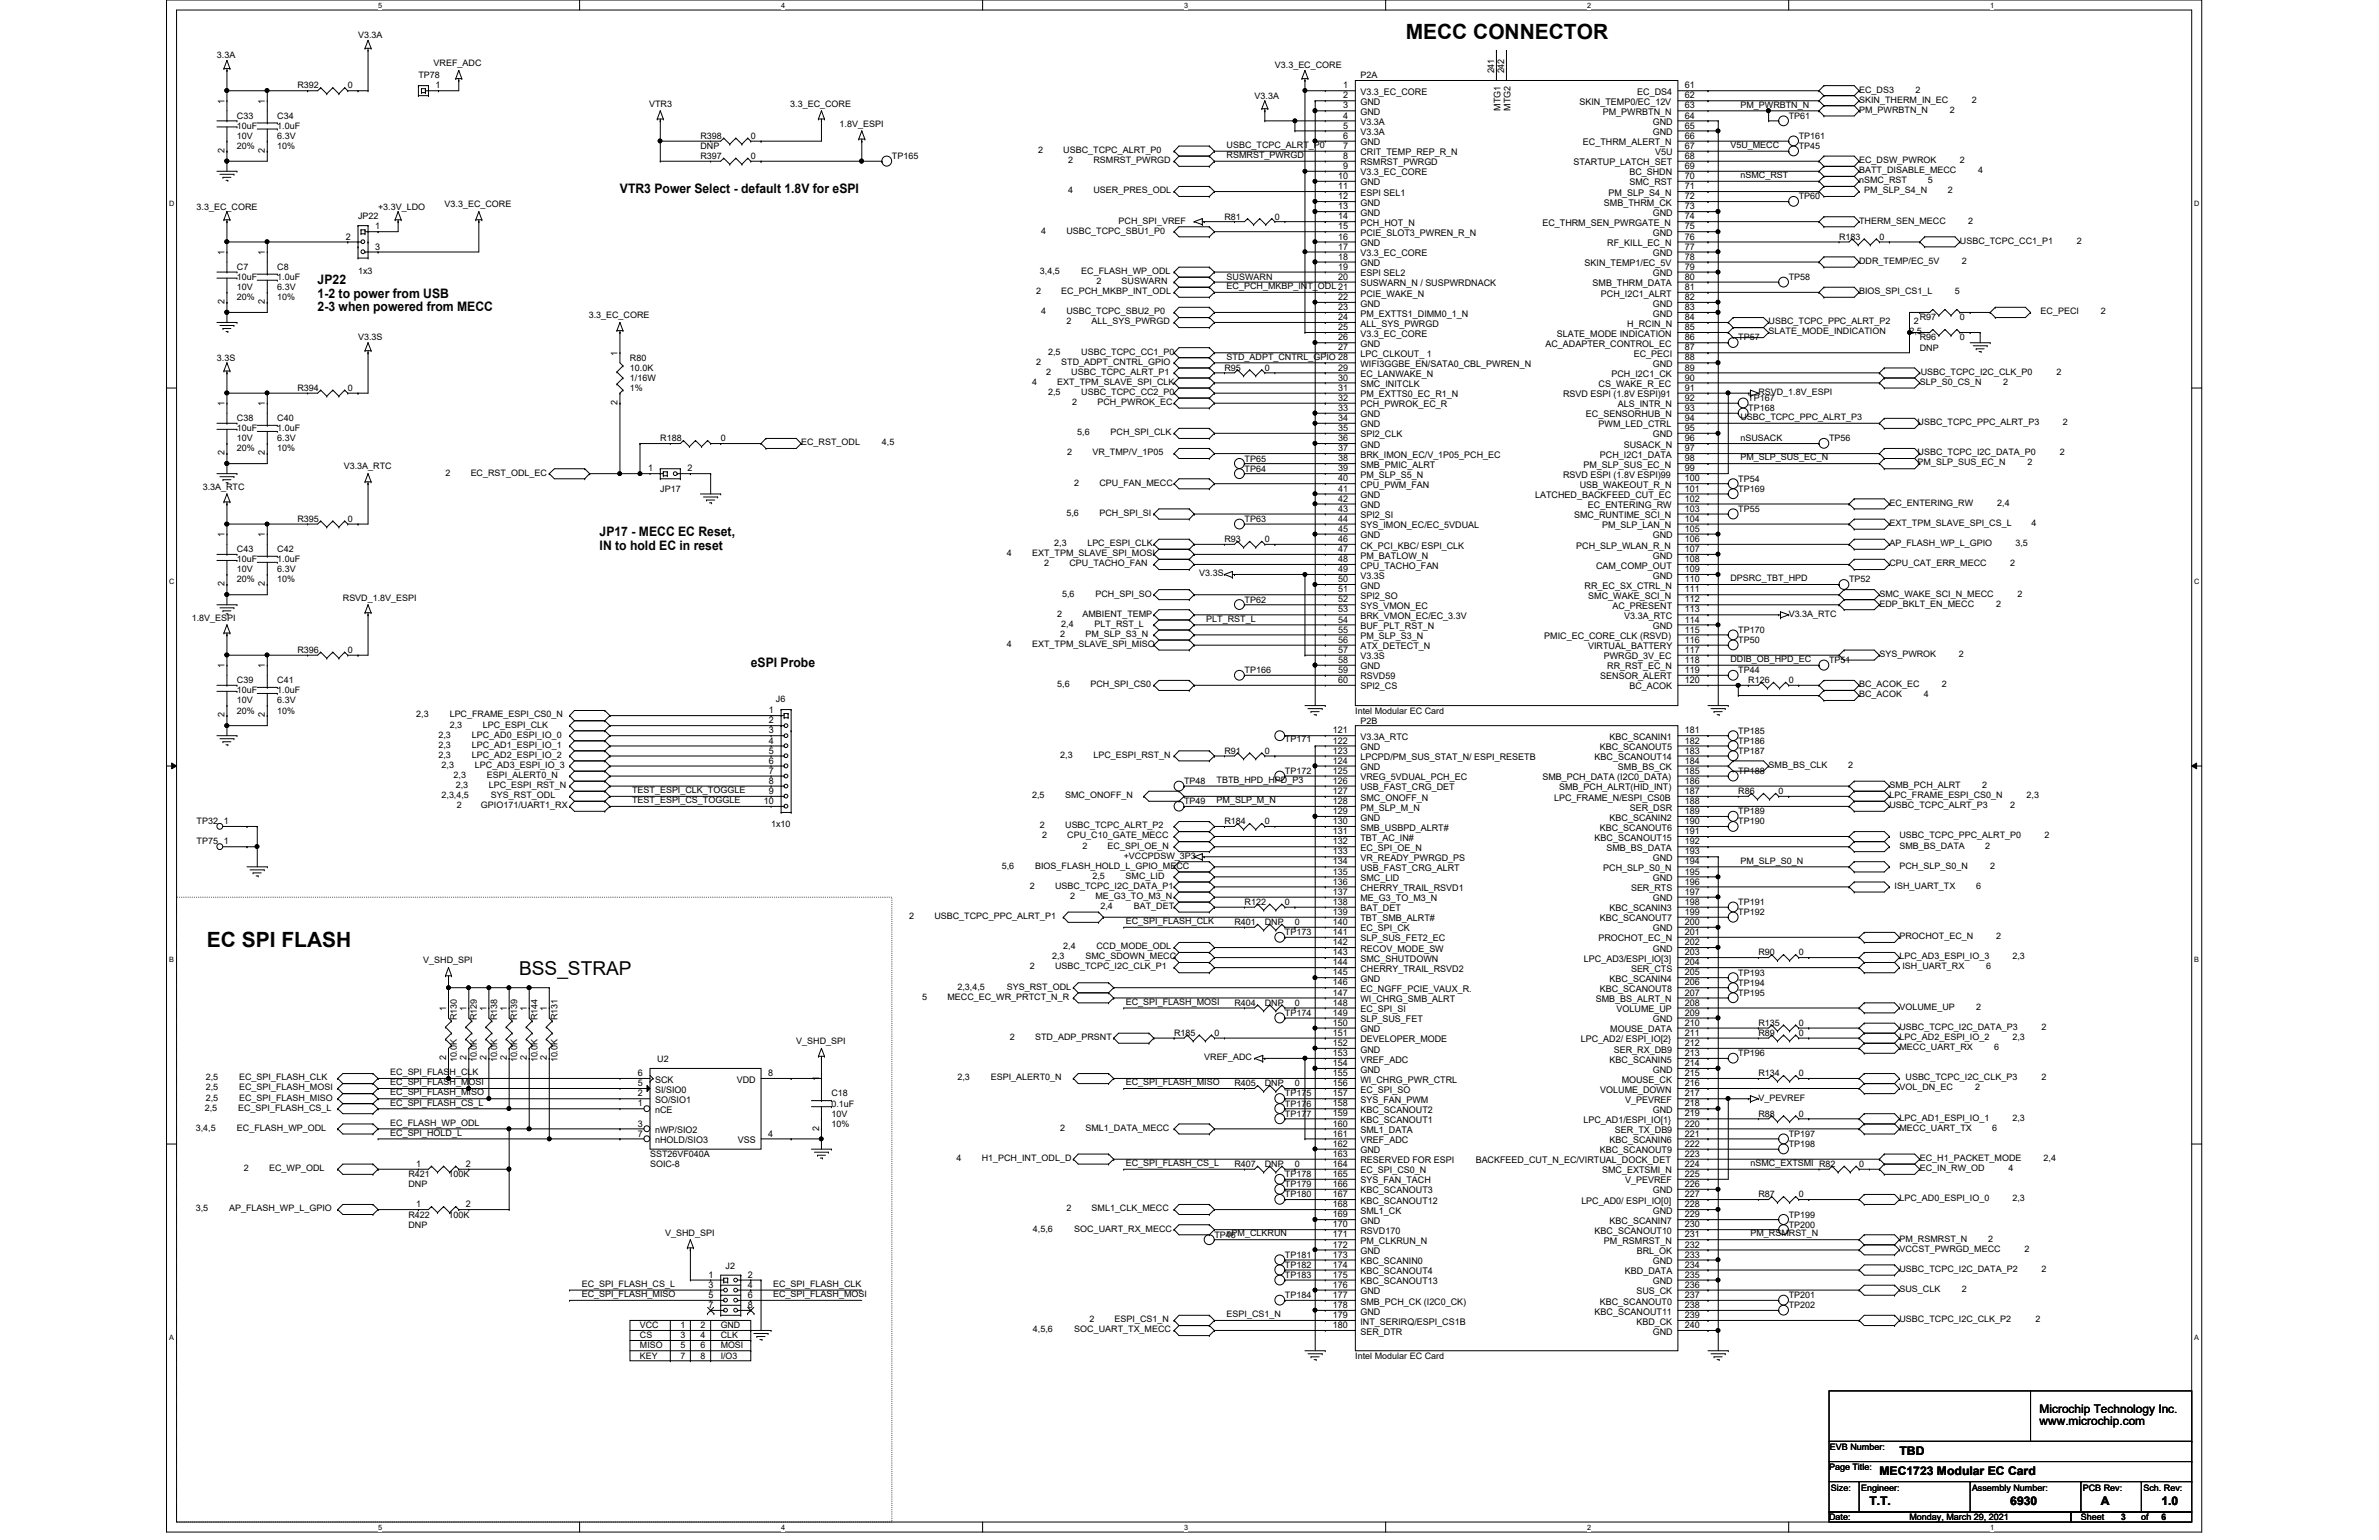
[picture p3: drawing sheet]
<svg xmlns="http://www.w3.org/2000/svg" width="432mm" height="279mm" viewBox="0 0 432 279" stroke-linecap="round" stroke-linejoin="round" font-family="sans-serif">
<defs><g id="words">
<g font-size="3.8">
<text x="255.1" y="7.2">MECC CONNECTOR</text>
<text x="37.5" y="171.7">EC SPI FLASH</text>
</g>
<text font-size="3.5" x="94.2" y="176.8">BSS_STRAP</text>
<g font-size="2.4">
<text x="112.5" y="35.1">VTR3 Power Select - default 1.8V for eSPI</text>
<text x="57.7" y="51.6">JP22</text>
<text x="57.7" y="54">1-2 to power from USB</text>
<text x="57.7" y="56.5">2-3 when powered from MECC</text>
<text x="108.8" y="97.3">JP17 - MECC EC Reset,</text>
<text x="108.8" y="99.7">IN to hold EC in reset</text>
<text x="136.3" y="121.1">eSPI Probe</text>
</g>
<g font-size="2.2">
<text x="370.2" y="256.4">Microchip Technology Inc.</text>
<text x="344.8" y="263.9">TBD</text>
<text x="370.2" y="258.6">www.microchip.com</text>
<text x="341.1" y="267.5">MEC1723 Modular EC Card</text>
<text x="339.3" y="273">T.T.</text>
<text x="364.9" y="273">6930</text>
<text x="381.3" y="273">A</text>
<text x="392.3" y="273">1.0</text>
</g>
<g font-size="1.7">
<text x="79" y="16">1</text>
<text x="243.8" y="16">1</text>
<text x="243.8" y="17.9">2</text>
<text x="246.9" y="17.2">V3.3_EC_CORE</text>
<text x="271.2" y="13.3" transform="rotate(-90 271.2 13.3)">241</text>
<text x="273" y="13.3" transform="rotate(-90 273 13.3)">242</text>
<text x="297.2" y="17.2">EC_DS4</text>
<text x="305.8" y="16">61</text>
<text x="305.8" y="17.9">62</text>
<text x="40.8" y="18.8" transform="rotate(-90 40.8 18.8)">1</text>
<text x="48.1" y="18.8" transform="rotate(-90 48.1 18.8)">1</text>
<text x="243.8" y="19.7">3</text>
<text x="243.8" y="21.5">4</text>
<text x="243.8" y="23.3">5</text>
<text x="246.9" y="19">GND</text>
<text x="246.9" y="20.9">GND</text>
<text x="246.9" y="22.7">V3.3A</text>
<text x="272.4" y="20.1" transform="rotate(-90 272.4 20.1)">MTG1</text>
<text x="274.2" y="20.1" transform="rotate(-90 274.2 20.1)">MTG2</text>
<text x="286.7" y="19">SKIN_TEMP0/EC_12V</text>
<text x="290.9" y="20.9">PM_PWRBTN_N</text>
<text x="300" y="22.7">GND</text>
<text x="305.8" y="19.7">63</text>
<text x="305.8" y="21.5">64</text>
<text x="305.8" y="23.3">65</text>
<text x="40.8" y="27.8" transform="rotate(-90 40.8 27.8)">2</text>
<text x="48.1" y="27.8" transform="rotate(-90 48.1 27.8)">2</text>
<text x="243.8" y="25.2">6</text>
<text x="243.8" y="27">7</text>
<text x="243.8" y="28.8">8</text>
<text x="246.9" y="24.5">V3.3A</text>
<text x="246.9" y="26.4">GND</text>
<text x="246.9" y="28.2">CRIT_TEMP_REP_R_N</text>
<text x="287.3" y="26.4">EC_THRM_ALERT_N</text>
<text x="300" y="24.5">GND</text>
<text x="300.4" y="28.2">V5U</text>
<text x="305.8" y="25.2">66</text>
<text x="305.8" y="27">67</text>
<text x="305.8" y="28.8">68</text>
<text x="242.9" y="32.5">10</text>
<text x="242.9" y="34.3">11</text>
<text x="243.8" y="30.6">9</text>
<text x="246.9" y="30">RSMRST_PWRGD</text>
<text x="246.9" y="31.8">V3.3_EC_CORE</text>
<text x="246.9" y="33.7">GND</text>
<text x="246.9" y="35.5">ESPI SEL1</text>
<text x="285.6" y="30">STARTUP_LATCH_SET</text>
<text x="292" y="35.5">PM_SLP_S4_N</text>
<text x="295.7" y="31.8">BC_SHDN</text>
<text x="295.7" y="33.7">SMC_RST</text>
<text x="305.8" y="30.6">69</text>
<text x="305.8" y="32.5">70</text>
<text x="305.8" y="34.3">71</text>
<text x="68.1" y="41.6">1</text>
<text x="242.9" y="36.2">12</text>
<text x="242.9" y="38">13</text>
<text x="242.9" y="39.8">14</text>
<text x="242.9" y="41.6">15</text>
<text x="246.9" y="37.3">GND</text>
<text x="246.9" y="39.2">GND</text>
<text x="246.9" y="41">PCH_HOT_N</text>
<text x="280" y="41">EC_THRM_SEN_PWRGATE_N</text>
<text x="291.1" y="37.3">SMB_THRM_CK</text>
<text x="300" y="39.2">GND</text>
<text x="305.8" y="36.2">72</text>
<text x="305.8" y="38">73</text>
<text x="305.8" y="41.6">75</text>
<text x="305.8" y="39.8">74</text>
<text x="40.8" y="46.3" transform="rotate(-90 40.8 46.3)">1</text>
<text x="48.1" y="46.3" transform="rotate(-90 48.1 46.3)">1</text>
<text x="62.8" y="43.5">2</text>
<text x="68.1" y="45.3">3</text>
<text x="242.9" y="43.5">16</text>
<text x="242.9" y="45.3">17</text>
<text x="242.9" y="47.1">18</text>
<text x="246.9" y="42.8">PCIE_SLOT3_PWREN_R_N</text>
<text x="246.9" y="44.7">GND</text>
<text x="246.9" y="46.5">V3.3_EC_CORE</text>
<text x="291.7" y="44.7">RF_KILL_EC_N</text>
<text x="300" y="42.8">GND</text>
<text x="300" y="46.5">GND</text>
<text x="305.8" y="43.5">76</text>
<text x="305.8" y="45.3">77</text>
<text x="305.8" y="47.1">78</text>
<text x="242.9" y="48.9">19</text>
<text x="242.9" y="50.8">20</text>
<text x="246.9" y="48.3">GND</text>
<text x="246.9" y="50.1">ESPI SEL2</text>
<text x="246.9" y="51.9">SUSWARN_N / SUSPWRDNACK</text>
<text x="246.9" y="53.8">PCIE_WAKE_N</text>
<text x="287.6" y="48.3">SKIN_TEMP1/EC_5V</text>
<text x="289.1" y="51.9">SMB_THRM_DATA</text>
<text x="290.6" y="53.8">PCH_I2C1_ALRT</text>
<text x="300" y="50.1">GND</text>
<text x="305.8" y="48.9">79</text>
<text x="305.8" y="50.8">80</text>
<text x="305.8" y="52.6">81</text>
<text x="40.8" y="55.2" transform="rotate(-90 40.8 55.2)">2</text>
<text x="48.1" y="55.2" transform="rotate(-90 48.1 55.2)">2</text>
<text x="242.9" y="54.4">22</text>
<text x="242.9" y="56.3">23</text>
<text x="242.9" y="58.1">24</text>
<text x="242.9" y="59.9">25</text>
<text x="246.9" y="55.6">GND</text>
<text x="246.9" y="57.4">PM_EXTTS1_DIMM0_1_N</text>
<text x="246.9" y="59.3">ALL_SYS_PWRGD</text>
<text x="295.4" y="59.3">H_RCIN_N</text>
<text x="300" y="55.6">GND</text>
<text x="300" y="57.4">GND</text>
<text x="305.8" y="54.4">82</text>
<text x="305.8" y="56.3">83</text>
<text x="305.8" y="58.1">84</text>
<text x="305.8" y="59.9">85</text>
<text x="112.1" y="64.6" transform="rotate(-90 112.1 64.6)">1</text>
<text x="242.9" y="61.8">26</text>
<text x="242.9" y="63.6">27</text>
<text x="246.9" y="61.1">V3.3_EC_CORE</text>
<text x="246.9" y="62.9">GND</text>
<text x="246.9" y="64.8">LPC_CLKOUT_ 1</text>
<text x="280.5" y="62.9">AC_ADAPTER_CONTROL_EC</text>
<text x="282.6" y="61.1">SLATE_MODE INDICATION</text>
<text x="296.5" y="64.8">EC_PECI</text>
<text x="305.8" y="63.6">87</text>
<text x="305.8" y="65.4">88</text>
<text x="305.8" y="61.8">86</text>
<text x="242.9" y="67.2">29</text>
<text x="242.9" y="69">30</text>
<text x="242.9" y="70.9">31</text>
<text x="246.9" y="66.6">WIFI3GGBE_EN/SATA0_CBL_PWREN_N</text>
<text x="246.9" y="68.4">EC_LANWAKE_N</text>
<text x="246.9" y="70.2">SMC_INITCLK</text>
<text x="290.2" y="70.2">CS_WAKE_R_EC</text>
<text x="292.5" y="68.4">PCH_I2C1_CK</text>
<text x="300" y="66.6">GND</text>
<text x="305.8" y="69">90</text>
<text x="305.8" y="70.9">91</text>
<text x="305.8" y="67.2">89</text>
<text x="40.8" y="73.7" transform="rotate(-90 40.8 73.7)">1</text>
<text x="48.1" y="73.7" transform="rotate(-90 48.1 73.7)">1</text>
<text x="112.1" y="73.5" transform="rotate(-90 112.1 73.5)">2</text>
<text x="242.9" y="72.7">32</text>
<text x="242.9" y="74.5">33</text>
<text x="242.9" y="76.4">34</text>
<text x="246.9" y="72.1">PM_EXTTS0_EC_R1_N</text>
<text x="246.9" y="73.9">PCH_PWROK_EC_R</text>
<text x="246.9" y="75.7">GND</text>
<text x="246.9" y="77.6">GND</text>
<text x="283.7" y="72.1">RSVD ESPI (1.8V ESPI)91</text>
<text x="287.9" y="75.7">EC_SENSORHUB_N</text>
<text x="290.2" y="77.6">PWM_LED_CTRL</text>
<text x="293.6" y="73.9">ALS_INTR_N</text>
<text x="305.8" y="76.4">94</text>
<text x="305.8" y="72.7">92</text>
<text x="305.8" y="74.5">93</text>
<text x="40.8" y="82.6" transform="rotate(-90 40.8 82.6)">2</text>
<text x="48.1" y="82.6" transform="rotate(-90 48.1 82.6)">2</text>
<text x="242.9" y="78.2">35</text>
<text x="242.9" y="80.1">36</text>
<text x="242.9" y="81.9">37</text>
<text x="242.9" y="83.7">38</text>
<text x="246.9" y="79.4">SPI2_CLK</text>
<text x="246.9" y="81.2">GND</text>
<text x="246.9" y="83.1">BRK_IMON_EC/V_1P05_PCH_EC</text>
<text x="290.4" y="83.1">PCH_I2C1_DATA</text>
<text x="294.7" y="81.2">SUSACK_N</text>
<text x="300" y="79.4">GND</text>
<text x="305.8" y="78.2">95</text>
<text x="305.8" y="83.7">98</text>
<text x="305.8" y="80.1">96</text>
<text x="305.8" y="81.9">97</text>
<text x="117.6" y="85.5">1</text>
<text x="124.8" y="85.5">2</text>
<text x="242.9" y="85.5">39</text>
<text x="242.9" y="87.3">40</text>
<text x="242.9" y="89.2">41</text>
<text x="246.9" y="84.9">SMB_PMIC_ALRT</text>
<text x="246.9" y="86.7">PM_SLP_S5_N</text>
<text x="246.9" y="88.5">CPU_PWM_FAN</text>
<text x="283.7" y="86.7">RSVD ESPI (1.8V ESPI)99</text>
<text x="286.7" y="88.5">USB_WAKEOUT_R_N</text>
<text x="287.4" y="84.9">PM_SLP_SUS_EC_N</text>
<text x="305.8" y="85.5">99</text>
<text x="305.8" y="87.3">100</text>
<text x="305.8" y="89.2">101</text>
<text x="242.9" y="91">42</text>
<text x="242.9" y="92.8">43</text>
<text x="242.9" y="94.7">44</text>
<text x="246.9" y="90.4">GND</text>
<text x="246.9" y="92.2">GND</text>
<text x="246.9" y="94">SPI2_SI</text>
<text x="246.9" y="95.8">SYS_IMON_EC/EC_5VDUAL</text>
<text x="278.6" y="90.4">LATCHED_BACKFEED_CUT_EC</text>
<text x="285.7" y="94">SMC_RUNTIME_SCI_N</text>
<text x="288.2" y="92.2">EC_ENTERING_RW</text>
<text x="290.8" y="95.8">PM_SLP_LAN_N</text>
<text x="305.8" y="92.8">103</text>
<text x="305.8" y="94.7">104</text>
<text x="305.8" y="91">102</text>
<text x="40.8" y="97.5" transform="rotate(-90 40.8 97.5)">1</text>
<text x="48.1" y="97.5" transform="rotate(-90 48.1 97.5)">1</text>
<text x="242.9" y="96.5">45</text>
<text x="242.9" y="98.3">46</text>
<text x="242.9" y="100.2">47</text>
<text x="242.9" y="102">48</text>
<text x="246.9" y="97.7">GND</text>
<text x="246.9" y="99.5">CK_PCI_KBC/ ESPI_CLK</text>
<text x="246.9" y="101.3">PM_BATLOW_N</text>
<text x="286.1" y="99.5">PCH_SLP_WLAN_R_N</text>
<text x="300" y="97.7">GND</text>
<text x="300" y="101.3">GND</text>
<text x="305.8" y="96.5">105</text>
<text x="305.8" y="100.2">107</text>
<text x="305.8" y="102">108</text>
<text x="305.8" y="98.3">106</text>
<text x="40.8" y="106.4" transform="rotate(-90 40.8 106.4)">2</text>
<text x="48.1" y="106.4" transform="rotate(-90 48.1 106.4)">2</text>
<text x="242.9" y="103.8">49</text>
<text x="242.9" y="105.6">50</text>
<text x="242.9" y="107.5">51</text>
<text x="246.9" y="103.2">CPU_TACHO_FAN</text>
<text x="246.9" y="105">V3.3S</text>
<text x="246.9" y="106.8">GND</text>
<text x="287.6" y="106.8">RR_EC_SX_CTRL_N</text>
<text x="289.7" y="103.2">CAM_COMP_OUT</text>
<text x="300" y="105">GND</text>
<text x="305.8" y="103.8">109</text>
<text x="305.8" y="105.6">110</text>
<text x="305.8" y="107.5">111</text>
<text x="242.9" y="109.3">52</text>
<text x="242.9" y="111.1">53</text>
<text x="242.9" y="112.9">54</text>
<text x="246.9" y="108.7">SPI2_SO</text>
<text x="246.9" y="110.5">SYS_VMON_EC</text>
<text x="246.9" y="112.3">BRK_VMON_EC/EC_3.3V</text>
<text x="288.3" y="108.7">SMC_WAKE_SCI_N</text>
<text x="292.7" y="110.5">AC_PRESENT</text>
<text x="294.8" y="112.3">V3.3A_RTC</text>
<text x="305.8" y="111.1">113</text>
<text x="305.8" y="112.9">114</text>
<text x="305.8" y="109.3">112</text>
<text x="242.9" y="114.8">55</text>
<text x="242.9" y="116.6">56</text>
<text x="242.9" y="118.4">57</text>
<text x="246.9" y="114.1">BUF_PLT_RST_N</text>
<text x="246.9" y="116">PM_SLP_S3_N</text>
<text x="246.9" y="117.8">ATX_DETECT_N</text>
<text x="246.9" y="119.6">V3.3S</text>
<text x="280.3" y="116">PMIC_EC_CORE_CLK (RSVD)</text>
<text x="288.2" y="117.8">VIRTUAL_BATTERY</text>
<text x="291.1" y="119.6">PWRGD_3V_EC</text>
<text x="300" y="114.1">GND</text>
<text x="305.8" y="114.8">115</text>
<text x="305.8" y="116.6">116</text>
<text x="305.8" y="118.4">117</text>
<text x="40.8" y="121.2" transform="rotate(-90 40.8 121.2)">1</text>
<text x="48.1" y="121.2" transform="rotate(-90 48.1 121.2)">1</text>
<text x="242.9" y="120.3">58</text>
<text x="242.9" y="122.1">59</text>
<text x="242.9" y="123.9">60</text>
<text x="246.9" y="121.5">GND</text>
<text x="246.9" y="123.3">RSVD59</text>
<text x="246.9" y="125.1">SPI2_CS</text>
<text x="290.4" y="123.3">SENSOR_ALERT</text>
<text x="291.7" y="121.5">RR_RST_EC_N</text>
<text x="295.7" y="125.1">BC_ACOK</text>
<text x="305.8" y="120.3">118</text>
<text x="305.8" y="123.9">120</text>
<text x="305.8" y="122.1">119</text>
<text x="40.8" y="130.2" transform="rotate(-90 40.8 130.2)">2</text>
<text x="48.1" y="130.2" transform="rotate(-90 48.1 130.2)">2</text>
<text x="139.6" y="129.4">1</text>
<text x="139.6" y="131.2">2</text>
<text x="139.6" y="133.1">3</text>
<text x="139.6" y="134.9">4</text>
<text x="139.6" y="136.7">5</text>
<text x="241.9" y="133.1">121</text>
<text x="241.9" y="134.9">122</text>
<text x="241.9" y="136.7">123</text>
<text x="246.9" y="134.2">V3.3A_RTC</text>
<text x="246.9" y="136.1">GND</text>
<text x="246.9" y="137.9">LPCPD/PM_SUS_STAT_N/ ESPI_RESETB</text>
<text x="289.4" y="137.9">KBC_SCANOUT14</text>
<text x="290.4" y="136.1">KBC_SCANOUT5</text>
<text x="292.1" y="134.2">KBC_SCANIN1</text>
<text x="305.8" y="133.1">181</text>
<text x="305.8" y="134.9">182</text>
<text x="305.8" y="136.7">183</text>
<text x="139.6" y="138.6">6</text>
<text x="139.6" y="140.4">7</text>
<text x="139.6" y="142.2">8</text>
<text x="241.9" y="138.6">124</text>
<text x="241.9" y="140.4">125</text>
<text x="241.9" y="142.2">126</text>
<text x="246.9" y="139.7">GND</text>
<text x="246.9" y="141.6">VREG_5VDUAL_PCH_EC</text>
<text x="246.9" y="143.4">USB_FAST_CRG_DET</text>
<text x="280" y="141.6">SMB_PCH_DATA (I2C0_DATA)</text>
<text x="283" y="143.4">SMB_PCH_ALRT(HID_INT)</text>
<text x="293.7" y="139.7">SMB_BS_CK</text>
<text x="305.8" y="138.6">184</text>
<text x="305.8" y="140.4">185</text>
<text x="305.8" y="142.2">186</text>
<text x="40.6" y="149.5">1</text>
<text x="138.6" y="145.9">10</text>
<text x="139.6" y="144.1">9</text>
<text x="241.9" y="144.1">127</text>
<text x="241.9" y="145.9">128</text>
<text x="241.9" y="147.7">129</text>
<text x="241.9" y="149.5">130</text>
<text x="246.9" y="145.2">SMC_ONOFF_N</text>
<text x="246.9" y="147.1">PM_SLP_M_N</text>
<text x="246.9" y="148.9">GND</text>
<text x="282.1" y="145.2">LPC_FRAME_N/ESPI_CS0B</text>
<text x="292.1" y="148.9">KBC_SCANIN2</text>
<text x="295.8" y="147.1">SER_DSR</text>
<text x="305.8" y="144.1">187</text>
<text x="305.8" y="147.7">189</text>
<text x="305.8" y="149.5">190</text>
<text x="305.8" y="145.9">188</text>
<text x="40.6" y="153.2">1</text>
<text x="241.9" y="151.3">131</text>
<text x="241.9" y="153.2">132</text>
<text x="241.9" y="155">133</text>
<text x="246.9" y="150.7">SMB_USBPD_ALRT#</text>
<text x="246.9" y="152.5">TBT_AC_IN#</text>
<text x="246.9" y="154.4">EC_SPI_OE_N</text>
<text x="289.4" y="152.5">KBC_SCANOUT15</text>
<text x="290.4" y="150.7">KBC_SCANOUT6</text>
<text x="291.6" y="154.4">SMB_BS_DATA</text>
<text x="305.8" y="155">193</text>
<text x="305.8" y="151.3">191</text>
<text x="305.8" y="153.2">192</text>
<text x="241.9" y="156.8">134</text>
<text x="241.9" y="158.7">135</text>
<text x="241.9" y="160.5">136</text>
<text x="246.9" y="156.2">VR_READY_PWRGD_PS</text>
<text x="246.9" y="158">USB_FAST_CRG_ALRT</text>
<text x="246.9" y="159.9">SMC_LID</text>
<text x="246.9" y="161.7">CHERRY_TRAIL_RSVD1</text>
<text x="291" y="158">PCH_SLP_S0_N</text>
<text x="296" y="161.7">SER_RTS</text>
<text x="300" y="156.2">GND</text>
<text x="300" y="159.9">GND</text>
<text x="305.8" y="158.7">195</text>
<text x="305.8" y="160.5">196</text>
<text x="305.8" y="156.8">194</text>
<text x="241.9" y="162.3">137</text>
<text x="241.9" y="164.2">138</text>
<text x="241.9" y="166">139</text>
<text x="241.9" y="167.8">140</text>
<text x="246.9" y="163.5">ME_G3_TO_M3_N</text>
<text x="246.9" y="165.4">BAT_DET</text>
<text x="246.9" y="167.2">TBT_SMB_ALRT#</text>
<text x="290.4" y="167.2">KBC_SCANOUT7</text>
<text x="292.1" y="165.4">KBC_SCANIN3</text>
<text x="300" y="163.5">GND</text>
<text x="305.8" y="162.3">197</text>
<text x="305.8" y="164.2">198</text>
<text x="305.8" y="167.8">200</text>
<text x="305.8" y="166">199</text>
<text x="241.9" y="169.6">141</text>
<text x="241.9" y="171.5">142</text>
<text x="241.9" y="173.3">143</text>
<text x="246.9" y="169">EC_SPI_CK</text>
<text x="246.9" y="170.8">SLP_SUS_FET2_EC</text>
<text x="246.9" y="172.7">RECOV_MODE_SW</text>
<text x="290.1" y="170.8">PROCHOT_EC_N</text>
<text x="300" y="169">GND</text>
<text x="300" y="172.7">GND</text>
<text x="305.8" y="169.6">201</text>
<text x="305.8" y="171.5">202</text>
<text x="305.8" y="173.3">203</text>
<text x="241.9" y="175.1">144</text>
<text x="241.9" y="177">145</text>
<text x="241.9" y="178.8">146</text>
<text x="246.9" y="174.5">SMC_SHUTDOWN</text>
<text x="246.9" y="176.3">CHERRY_TRAIL_RSVD2</text>
<text x="246.9" y="178.1">GND</text>
<text x="246.9" y="180">EC_NGFF_PCIE_VAUX_R.</text>
<text x="287.5" y="174.5">LPC_AD3/ESPI_IO[3]</text>
<text x="290.4" y="180">KBC_SCANOUT8</text>
<text x="292.1" y="178.1">KBC_SCANIN4</text>
<text x="296" y="176.3">SER_CTS</text>
<text x="305.8" y="175.1">204</text>
<text x="305.8" y="177">205</text>
<text x="305.8" y="178.8">206</text>
<text x="81" y="183.4" transform="rotate(-90 81 183.4)">1</text>
<text x="84.7" y="183.4" transform="rotate(-90 84.7 183.4)">1</text>
<text x="88.3" y="183.4" transform="rotate(-90 88.3 183.4)">1</text>
<text x="92" y="183.4" transform="rotate(-90 92 183.4)">1</text>
<text x="95.6" y="183.4" transform="rotate(-90 95.6 183.4)">1</text>
<text x="99.3" y="183.4" transform="rotate(-90 99.3 183.4)">1</text>
<text x="241.9" y="180.6">147</text>
<text x="241.9" y="182.5">148</text>
<text x="241.9" y="184.3">149</text>
<text x="246.9" y="181.8">WI_CHRG_SMB_ALRT</text>
<text x="246.9" y="183.6">EC_SPI_SI</text>
<text x="246.9" y="185.5">SLP_SUS_FET</text>
<text x="289.6" y="181.8">SMB_BS_ALRT_N</text>
<text x="293.4" y="183.6">VOLUME_UP</text>
<text x="300" y="185.5">GND</text>
<text x="305.8" y="182.5">208</text>
<text x="305.8" y="184.3">209</text>
<text x="305.8" y="180.6">207</text>
<text x="241.9" y="186.1">150</text>
<text x="241.9" y="187.9">151</text>
<text x="241.9" y="189.8">152</text>
<text x="241.9" y="191.6">153</text>
<text x="246.9" y="187.3">GND</text>
<text x="246.9" y="189.1">DEVELOPER_MODE</text>
<text x="246.9" y="191">GND</text>
<text x="286.9" y="189.1">LPC_AD2/ ESPI_IO[2}</text>
<text x="292.3" y="187.3">MOUSE_DATA</text>
<text x="292.9" y="191">SER_RX_DB9</text>
<text x="305.8" y="191.6">213</text>
<text x="305.8" y="186.1">210</text>
<text x="305.8" y="187.9">211</text>
<text x="305.8" y="189.8">212</text>
<text x="81" y="192.4" transform="rotate(-90 81 192.4)">2</text>
<text x="84.7" y="192.4" transform="rotate(-90 84.7 192.4)">2</text>
<text x="88.3" y="192.4" transform="rotate(-90 88.3 192.4)">2</text>
<text x="92" y="192.4" transform="rotate(-90 92 192.4)">2</text>
<text x="95.6" y="192.4" transform="rotate(-90 95.6 192.4)">2</text>
<text x="99.3" y="192.4" transform="rotate(-90 99.3 192.4)">2</text>
<text x="115.8" y="197.1">5</text>
<text x="115.8" y="195.2">6</text>
<text x="118.9" y="196.4">SCK</text>
<text x="133.7" y="196.4">VDD</text>
<text x="139.4" y="195.2">8</text>
<text x="148.7" y="196.2" transform="rotate(-90 148.7 196.2)">1</text>
<text x="241.9" y="193.4">154</text>
<text x="241.9" y="195.2">155</text>
<text x="241.9" y="197.1">156</text>
<text x="246.9" y="192.8">VREF_ADC</text>
<text x="246.9" y="194.6">GND</text>
<text x="246.9" y="196.4">WI_CHRG_PWR_CTRL</text>
<text x="292.1" y="192.8">KBC_SCANIN5</text>
<text x="294.3" y="196.4">MOUSE_CK</text>
<text x="300" y="194.6">GND</text>
<text x="305.8" y="193.4">214</text>
<text x="305.8" y="195.2">215</text>
<text x="305.8" y="197.1">216</text>
<text x="115.8" y="198.9">2</text>
<text x="115.8" y="200.7">1</text>
<text x="118.9" y="198.2">SI/SIO0</text>
<text x="118.9" y="200.1">SO/SIO1</text>
<text x="118.9" y="201.9">nCE</text>
<text x="241.9" y="198.9">157</text>
<text x="241.9" y="200.7">158</text>
<text x="241.9" y="202.6">159</text>
<text x="246.9" y="198.2">EC_SPI_SO</text>
<text x="246.9" y="200.1">SYS_FAN_PWM</text>
<text x="246.9" y="201.9">KBC_SCANOUT2</text>
<text x="246.9" y="203.8">KBC_SCANOUT1</text>
<text x="287.4" y="203.8">LPC_AD1/ESPI_IO[1}</text>
<text x="290.4" y="198.2">VOLUME_DOWN</text>
<text x="295" y="200.1">V_PEVREF</text>
<text x="300" y="201.9">GND</text>
<text x="305.8" y="200.7">218</text>
<text x="305.8" y="202.6">219</text>
<text x="305.8" y="198.9">217</text>
<text x="115.8" y="206.2">7</text>
<text x="115.8" y="204.4">3</text>
<text x="118.9" y="207.4">nHOLD/SIO3</text>
<text x="118.9" y="205.6">nWP/SIO2</text>
<text x="133.9" y="207.4">VSS</text>
<text x="139.4" y="206.2">4</text>
<text x="148.7" y="205.1" transform="rotate(-90 148.7 205.1)">2</text>
<text x="241.9" y="204.4">160</text>
<text x="241.9" y="206.2">161</text>
<text x="241.9" y="208.1">162</text>
<text x="241.9" y="209.9">163</text>
<text x="246.9" y="205.6">SML1_DATA</text>
<text x="246.9" y="207.4">VREF_ADC</text>
<text x="246.9" y="209.3">GND</text>
<text x="290.4" y="209.3">KBC_SCANOUT9</text>
<text x="292.1" y="207.4">KBC_SCANIN6</text>
<text x="293.1" y="205.6">SER_TX_DB9</text>
<text x="305.8" y="206.2">221</text>
<text x="305.8" y="204.4">220</text>
<text x="305.8" y="208.1">222</text>
<text x="305.8" y="209.9">223</text>
<text x="75.6" y="211.7">1</text>
<text x="84.5" y="211.7">2</text>
<text x="241.9" y="211.7">164</text>
<text x="241.9" y="213.5">165</text>
<text x="241.9" y="215.3">166</text>
<text x="246.9" y="211.1">RESERVED FOR ESPI</text>
<text x="246.9" y="212.9">EC_SPI_CS0_N</text>
<text x="246.9" y="214.7">SYS_FAN_TACH</text>
<text x="267.8" y="211.1">BACKFEED_CUT_N_EC/VIRTUAL_DOCK_DET</text>
<text x="290.8" y="212.9">SMC_EXTSMI_N</text>
<text x="295" y="214.7">V_PEVREF</text>
<text x="305.8" y="215.3">226</text>
<text x="305.8" y="211.7">224</text>
<text x="305.8" y="213.5">225</text>
<text x="75.6" y="219">1</text>
<text x="84.5" y="219">2</text>
<text x="241.9" y="217.2">167</text>
<text x="241.9" y="219">168</text>
<text x="241.9" y="220.9">169</text>
<text x="246.9" y="216.5">KBC_SCANOUT3</text>
<text x="246.9" y="218.4">KBC_SCANOUT12</text>
<text x="246.9" y="220.2">SML1_CK</text>
<text x="287" y="218.4">LPC_AD0/ ESPI_IO[0]</text>
<text x="300" y="216.5">GND</text>
<text x="300" y="220.2">GND</text>
<text x="305.8" y="217.2">227</text>
<text x="305.8" y="219">228</text>
<text x="305.8" y="220.9">229</text>
<text x="241.9" y="222.7">170</text>
<text x="241.9" y="224.5">171</text>
<text x="241.9" y="226.4">172</text>
<text x="246.9" y="222">GND</text>
<text x="246.9" y="223.9">RSVD170</text>
<text x="246.9" y="225.7">PM_CLKRUN_N</text>
<text x="246.9" y="227.5">GND</text>
<text x="289.4" y="223.9">KBC_SCANOUT10</text>
<text x="291.1" y="225.7">PM_RSMRST_N</text>
<text x="292.1" y="222">KBC_SCANIN7</text>
<text x="297.1" y="227.5">BRL_OK</text>
<text x="305.8" y="224.5">231</text>
<text x="305.8" y="226.4">232</text>
<text x="305.8" y="222.7">230</text>
<text x="128.6" y="231.8">1</text>
<text x="128.6" y="233.6">3</text>
<text x="135.7" y="233.6">4</text>
<text x="135.7" y="231.8">2</text>
<text x="241.9" y="228.2">173</text>
<text x="241.9" y="230">174</text>
<text x="241.9" y="231.8">175</text>
<text x="241.9" y="233.6">176</text>
<text x="246.9" y="229.4">KBC_SCANIN0</text>
<text x="246.9" y="231.2">KBC_SCANOUT4</text>
<text x="246.9" y="233">KBC_SCANOUT13</text>
<text x="294.9" y="231.2">KBD_DATA</text>
<text x="300" y="229.4">GND</text>
<text x="300" y="233">GND</text>
<text x="305.8" y="228.2">233</text>
<text x="305.8" y="231.8">235</text>
<text x="305.8" y="230">234</text>
<text x="305.8" y="233.6">236</text>
<text x="128.6" y="235.5">5</text>
<text x="128.6" y="237.3">7</text>
<text x="135.7" y="235.5">6</text>
<text x="135.7" y="237.3">8</text>
<text x="241.9" y="235.5">177</text>
<text x="241.9" y="237.3">178</text>
<text x="241.9" y="239.1">179</text>
<text x="246.9" y="234.8">GND</text>
<text x="246.9" y="236.7">SMB_PCH_CK (I2C0_CK)</text>
<text x="246.9" y="238.5">GND</text>
<text x="289.4" y="238.5">KBC_SCANOUT11</text>
<text x="290.4" y="236.7">KBC_SCANOUT0</text>
<text x="297" y="234.8">SUS_CK</text>
<text x="305.8" y="235.5">237</text>
<text x="305.8" y="237.3">238</text>
<text x="305.8" y="239.1">239</text>
<text x="241.9" y="241">180</text>
<text x="246.9" y="240.3">INT_SERIRQ/ESPI_CS1B</text>
<text x="246.9" y="242.1">SER_DTR</text>
<text x="297" y="240.3">KBD_CK</text>
<text x="300" y="242.1">GND</text>
<text x="305.8" y="241">240</text>
</g>
<g font-size="1.6">
<text x="39.4" y="10.6">3.3A</text>
<text x="65" y="6.9">V3.3A</text>
<text x="54" y="16">R392</text>
<text x="63.1" y="16">0</text>
<text x="75.9" y="14.2">TP78</text>
<text x="78.7" y="12">VREF_ADC</text>
<text x="227.7" y="17.9">V3.3A</text>
<text x="231.4" y="12.4">V3.3_EC_CORE</text>
<text x="246.9" y="14.2">P2A</text>
<text x="337.4" y="16.8">EC_DS3</text>
<text x="347.7" y="16.8">2</text>
<text x="43" y="21.5">C33</text>
<text x="43" y="23.4">10uF</text>
<text x="50.3" y="21.5">C34</text>
<text x="50.3" y="23.4">1.0uF</text>
<text x="117.8" y="19.3">VTR3</text>
<text x="143.4" y="19.3">3.3_EC_CORE</text>
<text x="152.4" y="23">1.8V_ESPI</text>
<text x="315.9" y="19.5">PM_PWRBTN_N</text>
<text x="324.7" y="21.5">TP61</text>
<text x="337.4" y="18.6">SKIN_THERM_IN_EC</text>
<text x="337.4" y="20.4">PM_PWRBTN_N</text>
<text x="353.9" y="20.4">2</text>
<text x="357.9" y="18.6">2</text>
<text x="43" y="25.2">10V</text>
<text x="43" y="27.1">20%</text>
<text x="50.3" y="25.2">6.3V</text>
<text x="50.3" y="27.1">10%</text>
<text x="127.1" y="28.9">R397</text>
<text x="127.1" y="25.2">R398</text>
<text x="127.1" y="27.1">DNP</text>
<text x="136.3" y="28.9">0</text>
<text x="136.3" y="25.2">0</text>
<text x="161.9" y="28.9">TP165</text>
<text x="188.4" y="27.8">2</text>
<text x="193" y="27.8">USBC_TCPC_ALRT_P0</text>
<text x="193.9" y="29.6">2</text>
<text x="198.5" y="29.6">RSMRST_PWRGD</text>
<text x="222.6" y="28.7">RSMRST_PWRGD</text>
<text x="222.6" y="26.8">USBC_TCPC_ALRT_P0</text>
<text x="314.1" y="26.8">V5U_MECC</text>
<text x="326.5" y="27.1">TP45</text>
<text x="326.5" y="25.2">TP161</text>
<text x="337.4" y="29.6">EC_DSW_PWROK</text>
<text x="355.7" y="29.6">2</text>
<text x="193.9" y="35.1">4</text>
<text x="198.5" y="35.1">USER_PRES_ODL</text>
<text x="315.9" y="32.3">nSMC_RST</text>
<text x="337.4" y="33.2">nSMC_RST</text>
<text x="337.4" y="31.4">BATT_DISABLE_MECC</text>
<text x="338.4" y="35.1">PM_SLP_S4_N</text>
<text x="349.9" y="33.2">5</text>
<text x="353.6" y="35.1">2</text>
<text x="359" y="31.4">4</text>
<text x="35.7" y="38">3.3_EC_CORE</text>
<text x="65" y="39.7">JP22</text>
<text x="68.6" y="38">+3.3V_LDO</text>
<text x="80.7" y="37.6">V3.3_EC_CORE</text>
<text x="203" y="40.6">PCH_SPI_VREF</text>
<text x="222.2" y="39.8">R81</text>
<text x="231.4" y="39.8">0</text>
<text x="326.5" y="36.2">TP60</text>
<text x="337.4" y="40.6">THERM_SEN_MECC</text>
<text x="357.2" y="40.6">2</text>
<text x="189" y="42.4">4</text>
<text x="193.5" y="42.4">USBC_TCPC_SBU1_P0</text>
<text x="333.8" y="43.5">R183</text>
<text x="337.4" y="47.9">DDR_TEMP/EC_5V</text>
<text x="341.1" y="43.5">0</text>
<text x="355.7" y="44.2">USBC_TCPC_CC1_P1</text>
<text x="356.1" y="47.9">2</text>
<text x="377" y="44.2">2</text>
<text x="43" y="49">C7</text>
<text x="43" y="50.8">10uF</text>
<text x="43" y="52.6">10V</text>
<text x="50.3" y="49">C8</text>
<text x="50.3" y="50.8">1.0uF</text>
<text x="50.3" y="52.6">6.3V</text>
<text x="65" y="49.7">1x3</text>
<text x="188" y="53.4">2</text>
<text x="188.8" y="49.7">3,4,5</text>
<text x="192.6" y="53.4">EC_PCH_MKBP_INT_ODL</text>
<text x="196.3" y="49.7">EC_FLASH_WP_ODL</text>
<text x="199" y="51.5">2</text>
<text x="203.6" y="51.5">SUSWARN</text>
<text x="222.6" y="50.8">SUSWARN</text>
<text x="222.6" y="52.5">EC_PCH_MKBP_INT_ODL 21</text>
<text x="324.7" y="50.8">TP58</text>
<text x="337.4" y="53.4">BIOS_SPI_CS1_L</text>
<text x="354.8" y="53.4">5</text>
<text x="43" y="54.5">20%</text>
<text x="50.3" y="54.5">10%</text>
<text x="106.8" y="57.7">3.3_EC_CORE</text>
<text x="189" y="57">4</text>
<text x="193.5" y="58.8">2</text>
<text x="193.5" y="57">USBC_TCPC_SBU2_P0</text>
<text x="198.1" y="58.8">ALL_SYS_PWRGD</text>
<text x="321" y="58.8">USBC_TCPC_PPC_ALRT_P2</text>
<text x="347.3" y="58.8">2</text>
<text x="348.4" y="58.1">R97</text>
<text x="355.7" y="58.1">0</text>
<text x="370.4" y="57">EC_PECI</text>
<text x="381.3" y="57">2</text>
<text x="39.4" y="65.4">3.3S</text>
<text x="65" y="61.8">V3.3S</text>
<text x="114.3" y="65.4">R80</text>
<text x="190.2" y="64.3">2,5</text>
<text x="196.3" y="64.3">USBC_TCPC_CC1_P0</text>
<text x="222.6" y="65.2">STD_ADPT_CNTRL_GPIO 28</text>
<text x="315.5" y="61.8">TP57</text>
<text x="321" y="60.7">SLATE_MODE_INDICATION</text>
<text x="346.6" y="60.7">2,5</text>
<text x="348.4" y="61.8">R96</text>
<text x="348.4" y="63.6">DNP</text>
<text x="355.7" y="61.8">0</text>
<text x="54" y="70.9">R394</text>
<text x="63.1" y="70.9">0</text>
<text x="114.3" y="67.3">10.0K</text>
<text x="114.3" y="69.1">1/16W</text>
<text x="114.3" y="70.9">1%</text>
<text x="187.3" y="69.8">4</text>
<text x="188" y="66.2">2</text>
<text x="189.9" y="68">2</text>
<text x="190.2" y="71.7">2,5</text>
<text x="191.9" y="69.8">EXT_TPM_SLAVE_SPI_CLK</text>
<text x="192.6" y="66.2">STD_ADPT_CNTRL_GPIO</text>
<text x="194.4" y="68">USBC_TCPC_ALRT_P1</text>
<text x="196.3" y="71.7">USBC_TCPC_CC2_P0</text>
<text x="222.2" y="67.3">R95</text>
<text x="229.6" y="67.3">0</text>
<text x="319.2" y="71.7">RSVD_1.8V_ESPI</text>
<text x="348.4" y="69.8">SLP_S0_CS_N</text>
<text x="348.6" y="68">USBC_TCPC_I2C_CLK_P0</text>
<text x="363.6" y="69.8">2</text>
<text x="373.3" y="68">2</text>
<text x="43" y="76.4">C38</text>
<text x="50.3" y="76.4">C40</text>
<text x="194.6" y="73.5">2</text>
<text x="199.2" y="73.5">PCH_PWROK_EC</text>
<text x="315.9" y="76.2">USBC_TCPC_PPC_ALRT_P3</text>
<text x="317.3" y="74.6">TP168</text>
<text x="317.3" y="72.8">TP167</text>
<text x="348.1" y="77.1">USBC_TCPC_PPC_ALRT_P3</text>
<text x="374.4" y="77.1">2</text>
<text x="43" y="78.2">10uF</text>
<text x="43" y="80.1">10V</text>
<text x="43" y="81.9">20%</text>
<text x="50.3" y="78.2">1.0uF</text>
<text x="50.3" y="80.1">6.3V</text>
<text x="50.3" y="81.9">10%</text>
<text x="119.8" y="80.1">R188</text>
<text x="130.8" y="80.1">0</text>
<text x="145.4" y="80.8">EC_RST_ODL</text>
<text x="160.1" y="80.8">4,5</text>
<text x="193.7" y="82.6">2</text>
<text x="195.5" y="79">5,6</text>
<text x="198.3" y="82.6">VR_TMP/V_1P05</text>
<text x="201.6" y="79">PCH_SPI_CLK</text>
<text x="225.9" y="83.7">TP65</text>
<text x="315.9" y="83.5">PM_SLP_SUS_EC_N</text>
<text x="315.9" y="80.1">nSUSACK</text>
<text x="332" y="80.1">TP56</text>
<text x="348.1" y="82.6">USBC_TCPC_I2C_DATA_P0</text>
<text x="373.8" y="82.6">2</text>
<text x="36.8" y="88.9">3.3A_RTC</text>
<text x="62.4" y="85.2">V3.3A_RTC</text>
<text x="80.9" y="86.3">2</text>
<text x="85.4" y="86.3">EC_RST_ODL_EC</text>
<text x="119.8" y="89.2">JP17</text>
<text x="195" y="88.1">2</text>
<text x="199.6" y="88.1">CPU_FAN_MECC</text>
<text x="225.9" y="85.6">TP64</text>
<text x="315.5" y="87.4">TP54</text>
<text x="315.5" y="89.2">TP169</text>
<text x="348.1" y="84.5">PM_SLP_SUS_EC_N</text>
<text x="368" y="84.5">2</text>
<text x="54" y="94.7">R395</text>
<text x="63.1" y="94.7">0</text>
<text x="193.5" y="93.6">5,6</text>
<text x="199.6" y="93.6">PCH_SPI_SI</text>
<text x="225.9" y="94.7">TP63</text>
<text x="315.5" y="92.9">TP55</text>
<text x="342.9" y="95.4">EXT_TPM_SLAVE_SPI_CS_L</text>
<text x="342.9" y="91.8">EC_ENTERING_RW</text>
<text x="362.5" y="91.8">2,4</text>
<text x="368.7" y="95.4">4</text>
<text x="43" y="100.2">C43</text>
<text x="50.3" y="100.2">C42</text>
<text x="182.8" y="100.9">4</text>
<text x="187.3" y="100.9">EXT_TPM_SLAVE_SPI_MOSI</text>
<text x="191.3" y="99.1">2,3</text>
<text x="197.4" y="99.1">LPC_ESPI_CLK</text>
<text x="222.2" y="98.3">R93</text>
<text x="229.6" y="98.3">0</text>
<text x="342.9" y="99.1">AP_FLASH_WP_L_GPIO</text>
<text x="365.8" y="99.1">3,5</text>
<text x="43" y="102">10uF</text>
<text x="43" y="103.8">10V</text>
<text x="43" y="105.7">20%</text>
<text x="50.3" y="102">1.0uF</text>
<text x="50.3" y="103.8">6.3V</text>
<text x="50.3" y="105.7">10%</text>
<text x="189.5" y="102.7">2</text>
<text x="194.1" y="102.7">CPU_TACHO_FAN</text>
<text x="217.7" y="104.6">V3.3S</text>
<text x="314.1" y="105.5">DPSRC_TBT_HPD</text>
<text x="335.6" y="105.7">TP52</text>
<text x="342.9" y="102.7">CPU_CAT_ERR_MECC</text>
<text x="364.9" y="102.7">2</text>
<text x="34.8" y="112.6">1.8V_ESPI</text>
<text x="62.2" y="109">RSVD_1.8V_ESPI</text>
<text x="191.9" y="111.9">2</text>
<text x="192.6" y="113.7">2,4</text>
<text x="192.8" y="108.2">5,6</text>
<text x="196.5" y="111.9">AMBIENT_TEMP</text>
<text x="198.7" y="113.7">PLT_RST_L</text>
<text x="198.8" y="108.2">PCH_SPI_SO</text>
<text x="218.9" y="112.8">PLT_RST_L</text>
<text x="225.9" y="109.3">TP62</text>
<text x="324.7" y="111.9">V3.3A_RTC</text>
<text x="341.1" y="110.1">EDP_BKLT_EN_MECC</text>
<text x="341.1" y="108.2">SMC_WAKE_SCI_N_MECC</text>
<text x="362.3" y="110.1">2</text>
<text x="366.2" y="108.2">2</text>
<text x="54" y="118.5">R396</text>
<text x="63.1" y="118.5">0</text>
<text x="182.8" y="117.4">4</text>
<text x="187.3" y="117.4">EXT_TPM_SLAVE_SPI_MISO</text>
<text x="192.4" y="115.5">2</text>
<text x="197" y="115.5">PM_SLP_S3_N</text>
<text x="315.5" y="114.8">TP170</text>
<text x="315.5" y="116.6">TP50</text>
<text x="341.1" y="119.2">SYS_PWROK</text>
<text x="355.6" y="119.2">2</text>
<text x="43" y="124">C39</text>
<text x="43" y="125.8">10uF</text>
<text x="50.3" y="124">C41</text>
<text x="50.3" y="125.8">1.0uF</text>
<text x="191.9" y="124.7">5,6</text>
<text x="197.9" y="124.7">PCH_SPI_CS0</text>
<text x="225.9" y="122.1">TP166</text>
<text x="314.1" y="120.1">DDIB_OB_HPD_EC</text>
<text x="315.5" y="122.1">TP44</text>
<text x="317.3" y="124">R126</text>
<text x="324.7" y="124">0</text>
<text x="332" y="120.3">TP51</text>
<text x="337.4" y="124.7">BC_ACOK_EC</text>
<text x="352.5" y="124.7">2</text>
<text x="43" y="127.6">10V</text>
<text x="43" y="129.5">20%</text>
<text x="50.3" y="127.6">6.3V</text>
<text x="50.3" y="129.5">10%</text>
<text x="75.6" y="130.2">2,3</text>
<text x="81.6" y="130.2">LPC_FRAME_ESPI_CS0_N</text>
<text x="81.6" y="132">2,3</text>
<text x="87.6" y="132">LPC_ESPI_CLK</text>
<text x="140.8" y="127.4">J6</text>
<text x="246" y="129.5">Intel Modular EC Card</text>
<text x="246.9" y="131.3">P2B</text>
<text x="337.4" y="126.5">BC_ACOK</text>
<text x="349.2" y="126.5">4</text>
<text x="79.6" y="133.8">2,3</text>
<text x="79.6" y="137.5">2,3</text>
<text x="79.6" y="135.7">2,3</text>
<text x="85.6" y="133.8">LPC_AD0_ESPI_IO_0</text>
<text x="85.6" y="137.5">LPC_AD2_ESPI_IO_2</text>
<text x="85.6" y="135.7">LPC_AD1_ESPI_IO_1</text>
<text x="192.4" y="137.5">2,3</text>
<text x="198.5" y="137.5">LPC_ESPI_RST_N</text>
<text x="222.2" y="136.8">R91</text>
<text x="229.6" y="136.8">0</text>
<text x="233.2" y="134.6">TP171</text>
<text x="315.5" y="136.8">TP187</text>
<text x="315.5" y="134.9">TP186</text>
<text x="315.5" y="133.1">TP185</text>
<text x="80.1" y="139.3">2,3</text>
<text x="82.3" y="141.1">2,3</text>
<text x="82.7" y="143">2,3</text>
<text x="86.2" y="139.3">LPC_AD3_ESPI_IO_3</text>
<text x="88.4" y="141.1">ESPI_ALERT0_N</text>
<text x="88.7" y="143">LPC_ESPI_RST_N</text>
<text x="114.7" y="143.9">TEST_ESPI_CLK_TOGGLE</text>
<text x="214.9" y="142.2">TP48</text>
<text x="220.8" y="142">TBTB_HPD_HPD_P3</text>
<text x="233.2" y="140.4">TP172</text>
<text x="315.5" y="140.4">TP188</text>
<text x="321" y="139.3">SMB_BS_CLK</text>
<text x="335.4" y="139.3">2</text>
<text x="342.9" y="143">SMB_PCH_ALRT</text>
<text x="359.7" y="143">2</text>
<text x="35.7" y="149.6">TP32</text>
<text x="80.1" y="144.8">2,3,4,5</text>
<text x="82.9" y="146.6">2</text>
<text x="87.3" y="146.6">GPIO171/UART1_RX</text>
<text x="89.1" y="144.8">SYS_RST_ODL</text>
<text x="114.7" y="145.7">TEST_ESPI_CS_TOGGLE</text>
<text x="187.3" y="144.8">2,5</text>
<text x="193.3" y="144.8">SMC_ONOFF_N</text>
<text x="214.9" y="145.9">TP49</text>
<text x="220.8" y="145.7">PM_SLP_M_N</text>
<text x="222.2" y="149.6">R184</text>
<text x="229.6" y="149.6">0</text>
<text x="315.5" y="144.1">R86</text>
<text x="315.5" y="149.6">TP190</text>
<text x="315.5" y="147.7">TP189</text>
<text x="322.8" y="144.1">0</text>
<text x="342.9" y="144.8">LPC_FRAME_ESPI_CS0_N</text>
<text x="342.9" y="146.6">USBC_TCPC_ALRT_P3</text>
<text x="364.9" y="146.6">2</text>
<text x="367.8" y="144.8">2,3</text>
<text x="35.7" y="153.2">TP75</text>
<text x="140" y="150.1">1x10</text>
<text x="188.8" y="150.3">2</text>
<text x="189.1" y="152.1">2</text>
<text x="193.3" y="150.3">USBC_TCPC_ALRT_P2</text>
<text x="193.7" y="152.1">CPU_C10_GATE_MECC</text>
<text x="196.5" y="154">2</text>
<text x="201" y="154">EC_SPI_OE_N</text>
<text x="204" y="155.8">+VCCPDSW_3P3</text>
<text x="344.8" y="154">SMB_BS_DATA</text>
<text x="344.8" y="152.1">USBC_TCPC_PPC_ALRT_P0</text>
<text x="360.3" y="154">2</text>
<text x="371.1" y="152.1">2</text>
<text x="181.8" y="157.6">5,6</text>
<text x="186.9" y="161.2">2</text>
<text x="187.9" y="157.6">BIOS_FLASH_HOLD_L_GPIO_MECC</text>
<text x="191.5" y="161.2">USBC_TCPC_I2C_DATA_P1</text>
<text x="198.3" y="159.4">2,5</text>
<text x="204.3" y="159.4">SMC_LID</text>
<text x="315.9" y="156.7">PM_SLP_S0_N</text>
<text x="343.9" y="161.2">ISH_UART_TX</text>
<text x="344.8" y="157.6">PCH_SLP_S0_N</text>
<text x="358.7" y="161.2">6</text>
<text x="361.2" y="157.6">2</text>
<text x="165" y="166.8">2</text>
<text x="169.6" y="166.8">USBC_TCPC_PPC_ALRT_P1</text>
<text x="194.3" y="163.1">2</text>
<text x="198.8" y="163.1">ME_G3_TO_M3_N</text>
<text x="199.7" y="164.9">2,4</text>
<text x="204.3" y="167.6">EC_SPI_FLASH_CLK</text>
<text x="205.8" y="164.9">BAT_DET</text>
<text x="224.1" y="167.9">R401</text>
<text x="225.9" y="164.2">R122</text>
<text x="229.6" y="167.9">DNP</text>
<text x="233.2" y="164.2">0</text>
<text x="235" y="167.9">0</text>
<text x="315.5" y="166">TP192</text>
<text x="315.5" y="164.2">TP191</text>
<text x="193" y="172.3">2,4</text>
<text x="199" y="172.3">CCD_MODE_ODL</text>
<text x="233.2" y="169.7">TP173</text>
<text x="319.2" y="173.4">R90</text>
<text x="326.5" y="173.4">0</text>
<text x="344.8" y="170.4">PROCHOT_EC_N</text>
<text x="362.3" y="170.4">2</text>
<text x="76.8" y="174.8">V_SHD_SPI</text>
<text x="173.8" y="179.5">2,3,4,5</text>
<text x="182.8" y="179.5">SYS_RST_ODL</text>
<text x="186.9" y="175.9">2</text>
<text x="191" y="174.1">2,3</text>
<text x="191.5" y="175.9">USBC_TCPC_I2C_CLK_P1</text>
<text x="197" y="174.1">SMC_SDOWN_MECC</text>
<text x="315.5" y="177">TP193</text>
<text x="315.5" y="178.8">TP194</text>
<text x="344.8" y="174.1">LPC_AD3_ESPI_IO_3</text>
<text x="345.3" y="175.9">ISH_UART_RX</text>
<text x="360.5" y="175.9">6</text>
<text x="365.3" y="174.1">2,3</text>
<text x="82.9" y="185.1" transform="rotate(-90 82.9 185.1)">R130</text>
<text x="86.6" y="185.1" transform="rotate(-90 86.6 185.1)">R129</text>
<text x="90.2" y="185.1" transform="rotate(-90 90.2 185.1)">R138</text>
<text x="93.9" y="185.1" transform="rotate(-90 93.9 185.1)">R139</text>
<text x="97.5" y="185.1" transform="rotate(-90 97.5 185.1)">R144</text>
<text x="101.2" y="185.1" transform="rotate(-90 101.2 185.1)">R131</text>
<text x="167.4" y="181.4">5</text>
<text x="172" y="181.4">MECC_EC_WR_PRTCT_N_R</text>
<text x="204.3" y="182.3">EC_SPI_FLASH_MOSI</text>
<text x="224.1" y="182.5">R404</text>
<text x="229.6" y="182.5">DNP</text>
<text x="233.2" y="184.3">TP174</text>
<text x="235" y="182.5">0</text>
<text x="315.5" y="180.6">TP195</text>
<text x="344.8" y="183.2">VOLUME_UP</text>
<text x="358.7" y="183.2">2</text>
<text x="144.5" y="189.4">V_SHD_SPI</text>
<text x="183.3" y="188.7">2</text>
<text x="187.9" y="188.7">STD_ADP_PRSNT</text>
<text x="213.1" y="188">R185</text>
<text x="220.4" y="188">0</text>
<text x="315.5" y="191.6">TP196</text>
<text x="319.2" y="188">R89</text>
<text x="319.2" y="186.1">R135</text>
<text x="326.5" y="186.1">0</text>
<text x="326.5" y="188">0</text>
<text x="344.8" y="188.7">LPC_AD2_ESPI_IO_2</text>
<text x="344.8" y="190.5">MECC_UART_RX</text>
<text x="344.8" y="186.9">USBC_TCPC_I2C_DATA_P3</text>
<text x="361.9" y="190.5">6</text>
<text x="365.3" y="188.7">2,3</text>
<text x="370.5" y="186.9">2</text>
<text x="37.3" y="196">2,5</text>
<text x="37.3" y="197.8">2,5</text>
<text x="43.4" y="196">EC_SPI_FLASH_CLK</text>
<text x="43.4" y="197.8">EC_SPI_FLASH_MOSI</text>
<text x="70.8" y="195.1">EC_SPI_FLASH_CLK</text>
<text x="70.8" y="196.9">EC_SPI_FLASH_MOSI</text>
<text x="82.9" y="192.7" transform="rotate(-90 82.9 192.7)">10.0K</text>
<text x="86.6" y="192.7" transform="rotate(-90 86.6 192.7)">10.0K</text>
<text x="90.2" y="192.7" transform="rotate(-90 90.2 192.7)">10.0K</text>
<text x="93.9" y="192.7" transform="rotate(-90 93.9 192.7)">10.0K</text>
<text x="97.5" y="192.7" transform="rotate(-90 97.5 192.7)">10.0K</text>
<text x="101.2" y="192.7" transform="rotate(-90 101.2 192.7)">10.0K</text>
<text x="119.3" y="192.7">U2</text>
<text x="173.8" y="196">2,3</text>
<text x="179.8" y="196">ESPI_ALERT0_N</text>
<text x="204.3" y="196.9">EC_SPI_FLASH_MISO</text>
<text x="218.6" y="192.4">VREF_ADC</text>
<text x="224.1" y="197.1">R405</text>
<text x="229.6" y="197.1">DNP</text>
<text x="235" y="197.1">0</text>
<text x="319.2" y="195.3">R134</text>
<text x="326.5" y="195.3">0</text>
<text x="344.8" y="197.8">VOL_DN_EC</text>
<text x="345.9" y="196">USBC_TCPC_I2C_CLK_P3</text>
<text x="358.5" y="197.8">2</text>
<text x="370.5" y="196">2</text>
<text x="37.2" y="201.5">2,5</text>
<text x="37.3" y="199.7">2,5</text>
<text x="43.2" y="201.5">EC_SPI_FLASH_CS_L</text>
<text x="43.4" y="199.7">EC_SPI_FLASH_MISO</text>
<text x="70.8" y="198.8">EC_SPI_FLASH_MISO</text>
<text x="70.8" y="200.6">EC_SPI_FLASH_CS_L</text>
<text x="150.9" y="198.9">C18</text>
<text x="150.9" y="200.8">0.1uF</text>
<text x="150.9" y="202.6">10V</text>
<text x="233.2" y="202.6">TP177</text>
<text x="233.2" y="200.8">TP176</text>
<text x="233.2" y="198.9">TP175</text>
<text x="319.2" y="199.7">V_PEVREF</text>
<text x="319.2" y="202.6">R88</text>
<text x="326.5" y="202.6">0</text>
<text x="344.8" y="203.3">LPC_AD1_ESPI_IO_1</text>
<text x="365.3" y="203.3">2,3</text>
<text x="35.5" y="205.1">3,4,5</text>
<text x="43" y="205.1">EC_FLASH_WP_ODL</text>
<text x="70.8" y="204.2">EC_FLASH_WP_ODL</text>
<text x="70.8" y="206">EC_SPI_HOLD_L</text>
<text x="118" y="209.9">SST26VF040A</text>
<text x="150.9" y="204.4">10%</text>
<text x="192.4" y="205.1">2</text>
<text x="197" y="205.1">SML1_DATA_MECC</text>
<text x="324.7" y="206.2">TP197</text>
<text x="324.7" y="208.1">TP198</text>
<text x="344.8" y="205.1">MECC_UART_TX</text>
<text x="361.6" y="205.1">6</text>
<text x="44.3" y="212.5">2</text>
<text x="48.9" y="212.5">EC_WP_ODL</text>
<text x="74.1" y="213.6">R421</text>
<text x="74.1" y="215.4">DNP</text>
<text x="81.4" y="213.6">100K</text>
<text x="118" y="211.8">SOIC-8</text>
<text x="173.6" y="210.7">4</text>
<text x="178.2" y="210.7">H1_PCH_INT_ODL_D</text>
<text x="204.3" y="211.5">EC_SPI_FLASH_CS_L</text>
<text x="224.1" y="211.8">R407</text>
<text x="229.6" y="211.8">DNP</text>
<text x="233.2" y="215.4">TP179</text>
<text x="233.2" y="213.6">TP178</text>
<text x="235" y="211.8">0</text>
<text x="317.7" y="211.5">nSMC_EXTSMI R82</text>
<text x="337.4" y="211.8">0</text>
<text x="348.4" y="210.7">EC_H1_PACKET_MODE</text>
<text x="348.4" y="212.5">EC_IN_RW_OD</text>
<text x="364.5" y="212.5">4</text>
<text x="370.9" y="210.7">2,4</text>
<text x="35.5" y="219.8">3,5</text>
<text x="41.6" y="219.8">AP_FLASH_WP_L_GPIO</text>
<text x="74.1" y="220.9">R422</text>
<text x="81.4" y="220.9">100K</text>
<text x="193.5" y="219.8">2</text>
<text x="198.1" y="219.8">SML1_CLK_MECC</text>
<text x="233.2" y="217.2">TP180</text>
<text x="319.2" y="217.2">R87</text>
<text x="324.7" y="220.9">TP199</text>
<text x="326.5" y="217.2">0</text>
<text x="344.8" y="218">LPC_AD0_ESPI_IO_0</text>
<text x="365.3" y="218">2,3</text>
<text x="74.1" y="222.7">DNP</text>
<text x="120.7" y="224.2">V_SHD_SPI</text>
<text x="187.5" y="223.4">4,5,6</text>
<text x="195" y="223.4">SOC_UART_RX_MECC</text>
<text x="220.4" y="224.5">TP46</text>
<text x="222.6" y="224.3">nPM_CLKRUN</text>
<text x="317.7" y="224.3">PM_RSMRST_N</text>
<text x="324.7" y="222.7">TP200</text>
<text x="344.8" y="227.1">VCCST_PWRGD_MECC</text>
<text x="344.8" y="225.3">PM_RSMRST_N</text>
<text x="360.8" y="225.3">2</text>
<text x="367.5" y="227.1">2</text>
<text x="105.6" y="233.5">EC_SPI_FLASH_CS_L</text>
<text x="131.7" y="230.2">J2</text>
<text x="140.3" y="233.5">EC_SPI_FLASH_CLK</text>
<text x="233.2" y="231.9">TP183</text>
<text x="233.2" y="230">TP182</text>
<text x="233.2" y="228.2">TP181</text>
<text x="344.8" y="230.8">USBC_TCPC_I2C_DATA_P2</text>
<text x="370.5" y="230.8">2</text>
<text x="105.6" y="235.3">EC_SPI_FLASH_MISO</text>
<text x="140.3" y="235.3">EC_SPI_FLASH_MOSI</text>
<text x="197.7" y="239.9">2</text>
<text x="202.3" y="239.9">ESPI_CS1_N</text>
<text x="222.6" y="239">ESPI_CS1_N</text>
<text x="233.2" y="235.5">TP184</text>
<text x="324.7" y="237.4">TP202</text>
<text x="324.7" y="235.5">TP201</text>
<text x="344.8" y="239.9">USBC_TCPC_I2C_CLK_P2</text>
<text x="344.8" y="234.4">SUS_CLK</text>
<text x="356.1" y="234.4">2</text>
<text x="369.4" y="239.9">2</text>
<text x="116.2" y="241">VCC</text>
<text x="116.2" y="242.8">CS</text>
<text x="116.2" y="244.6">MISO</text>
<text x="123.5" y="242.8">3</text>
<text x="123.5" y="241">1</text>
<text x="123.5" y="244.6">5</text>
<text x="127.1" y="241">2</text>
<text x="127.1" y="244.6">6</text>
<text x="127.1" y="242.8">4</text>
<text x="130.8" y="244.6">MOSI</text>
<text x="130.8" y="241">GND</text>
<text x="130.8" y="242.8">CLK</text>
<text x="187.5" y="241.7">4,5,6</text>
<text x="195" y="241.7">SOC_UART_TX_MECC</text>
<text x="116.2" y="246.5">KEY</text>
<text x="123.5" y="246.5">7</text>
<text x="127.1" y="246.5">8</text>
<text x="130.8" y="246.5">I/O3</text>
<text x="246" y="246.5">Intel Modular EC Card</text>
<text x="332.1" y="263.1">EVB Number:</text>
<text x="332" y="266.6">Page Title:</text>
<text x="332" y="275.8">Date:</text>
<text x="332.3" y="270.5">Size:</text>
<text x="337.8" y="270.5">Engineer:</text>
<text x="346.6" y="275.8">Monday, March 29, 2021</text>
<text x="357.9" y="270.5">Assembly Number:</text>
<text x="377.7" y="275.8">Sheet</text>
<text x="378" y="270.5">PCB Rev:</text>
<text x="385" y="275.8">3</text>
<text x="388.7" y="275.8">of</text>
<text x="389" y="270.5">Sch. Rev:</text>
<text x="392.3" y="275.8">6</text>
</g>
<g font-size="1.3">
<text x="68.6" y="1.4">5</text>
<text x="141.8" y="1.4">4</text>
<text x="214.9" y="1.4">3</text>
<text x="288.1" y="1.4">2</text>
<text x="361.2" y="1.4">1</text>
<text x="30.7" y="37.3">D</text>
<text x="398.3" y="37.3">D</text>
<text x="30.7" y="105.9">C</text>
<text x="398.3" y="105.9">C</text>
<text x="30.7" y="174.5">B</text>
<text x="398.3" y="174.5">B</text>
<text x="30.7" y="243">A</text>
<text x="398.3" y="243">A</text>
<text x="68.6" y="277.5">5</text>
<text x="141.8" y="277.5">4</text>
<text x="214.9" y="277.5">3</text>
<text x="288.1" y="277.5">2</text>
<text x="361.2" y="277.5">1</text>
</g>
</g></defs>
<path d="M30.2 0h369.4v278h-369.4zM32 1.8h365.8v274.3h-365.8z" fill="none" stroke="#000" stroke-width=".18"/>
<g fill="#fff">
<path d="M68.6 .2h.7v1.5h-.7z"/>
<path d="M68.6 276.4h.7v1.4h-.7z"/>
</g>
<path d="M105.2 0v1.8M105.2 276.1v1.9" fill="none" stroke="#000" stroke-width=".18"/>
<g fill="#fff">
<path d="M141.8 .2h.7v1.5h-.7z"/>
<path d="M141.8 276.4h.7v1.4h-.7z"/>
</g>
<path d="M178.4 0v1.8M178.4 276.1v1.9" fill="none" stroke="#000" stroke-width=".18"/>
<g fill="#fff">
<path d="M214.9 .2h.7v1.5h-.7z"/>
<path d="M214.9 276.4h.7v1.4h-.7z"/>
</g>
<path d="M251.5 0v1.8M251.5 276.1v1.9" fill="none" stroke="#000" stroke-width=".18"/>
<g fill="#fff">
<path d="M288.1 .2h.7v1.5h-.7z"/>
<path d="M288.1 276.4h.7v1.4h-.7z"/>
</g>
<path d="M324.7 0v1.8M324.7 276.1v1.9" fill="none" stroke="#000" stroke-width=".18"/>
<g fill="#fff">
<path d="M361.2 .2h.7v1.5h-.7z"/>
<path d="M361.2 276.4h.7v1.4h-.7z"/>
<path d="M30.7 36.1h.9v1.5h-.9z"/>
<path d="M398.3 36.1h.9v1.5h-.9z"/>
<path d="M30.7 104.7h.9v1.5h-.9z"/>
<path d="M398.3 104.7h.9v1.5h-.9z"/>
</g>
<path d="M30.2 70.4h1.8M397.8 70.4h1.8" fill="none" stroke="#000" stroke-width=".18"/>
<g fill="#fff">
<path d="M30.7 173.3h.8v1.5h-.8z"/>
<path d="M398.3 173.3h.8v1.5h-.8z"/>
</g>
<path d="M30.2 139h1.8M31.2 138.4l.8 .6-.8 .5zM397.8 139l.9-.6v1.1zM397.8 139h1.8" fill="none" stroke="#000" stroke-width=".18"/>
<path d="M31.2 138.4l.8 .6-.8 .5zM397.8 139l.9-.6v1.1z" fill="#000"/>
<g fill="#fff">
<path d="M30.7 241.9h.8v1.4h-.8z"/>
<path d="M398.3 241.9h.8v1.4h-.8z"/>
</g>
<g fill="none" stroke="#000" stroke-width=".18">
<path d="M40.6 12.4h.1M40.6 12.4h1.1M41.2 12.8h.1M41.2 11h.1M41.2 12.4v.4M41.2 11l-.6 1.4M41.2 11l.5 1.4M41.7 12.4h.1M48.5 18.3h.1M48.5 18.3v4M66.3 8.8h.1M66.3 8.8h1.1"/>
<path d="M66.8 9.1h.1M66.8 7.3h.1M66.8 8.8v.3M66.8 7.3l-.5 1.5M66.8 7.3l.6 1.5M67.4 8.8h.1M82.7 14.3h.1M82.7 14.3h1.1M83.3 12.8h.1M83.3 14.6h.1M83.3 12.8l-.6 1.5M83.3 12.8l.5 1.5"/>
<path d="M83.3 14.3v.3M83.8 14.3h.1M229 19.7h.1M229 19.7h1.1M229.6 18.3h.1M229.6 19.7v.4M229.6 18.3l-.6 1.4M229.6 18.3l.5 1.4M230.1 19.7h.1M236.3 14.3h.1M236.3 14.3h1.1M236.9 14.6h.1"/>
<path d="M236.9 12.8h.1M236.9 14.3v.3M236.9 12.8l-.6 1.5M236.9 12.8l.5 1.5M237.4 14.3h.1M330.2 18.3h.1M330.2 16.5h.1M330.2 18.3l.8 .9M330.2 16.5l.8 .9M331 17.4h.1M331 19.2h.1M331 15.5h.1"/>
<path d="M331 17.4l-.8 .9M331 17.4h5.5M331 19.2h5.5M331 19.2l-.8 .9M331 15.5l-.8 1M331 15.5h5.5l.9 1M336.5 17.4l.9 .9M336.5 19.2l.9 .9M337.4 18.3h.1M337.4 16.5h.1M337.4 18.3l-.9 .9M337.4 16.5l-.9 .9"/>
<path d="M39.4 31.1h3.6M39.9 31.6h2.6M40.5 32.2h.1M40.5 32.2h1.4M40.6 39.9h.1M40.6 39.9h1.1M41 32.7h.4M41.2 38.4h.1M41.2 39.9v.3M41.2 38.4l-.6 1.5M41.2 38.4l.5 1.5M41.4 32.7h.1"/>
<path d="M41.7 39.9h.1M42.5 31.6h.1M43 31.1h.1M46.7 22.3h3.6M46.7 23.4h3.6M48.5 25.6h.1M48.5 22.3h.1M48.5 27.4h.1M48.5 23.4v4M50.3 22.3h.1M50.3 23.4h.1M71.7 39.9h.1"/>
<path d="M71.7 39.9h1.1M72.3 38.4h.1M72.3 39.9v.3M72.3 38.4l-.6 1.5M72.3 38.4l.5 1.5M72.8 39.9h.1M86.4 39.9h.1M86.4 39.9h1.1M86.9 38.4h.1M86.9 39.9v.3M86.9 38.4l-.5 1.5M86.9 38.4l.6 1.5"/>
<path d="M87.5 39.9h.1M119.3 21.6h.1M119.3 21.6h1.1M119.8 20.1h.1M119.8 21.9h.1M119.8 20.1l-.5 1.5M119.8 20.1l.6 1.5M119.8 21.6v.3M120.4 21.6h.1M129 29.3h.1M131.4 28.7h.1M131.4 28.7l-.6 .6h-1.8"/>
<path d="M131.4 28.7l1.1 1.1M132.5 29.8h.1M133.6 28.7h.1M133.6 28.7l-1.1 1.1M133.6 28.7l1.1 1.1M134.7 29.8h.1M135.7 28.7h.1M135.7 28.7l-1 1.1M135.7 28.7l.6 .6M136.3 29.3h.1M136.3 29.3h1.8M138.1 29.3h.1"/>
<path d="M148.5 21.6h.1M148.5 21.6h1.1M149.1 21.9h.1M149.1 20.1h.1M149.1 21.6v.3M149.1 20.1l-.6 1.5M149.1 20.1l.5 1.5M149.6 21.6h.1M155.9 25.2h.1M155.9 25.2h1.1M156.4 25.6h.1M156.4 23.7h.1"/>
<path d="M156.4 25.2v.4M156.4 23.7l-.5 1.5M156.4 23.7l.6 1.5M157 25.2h.1M213.1 34.8h.1M213.1 29.3h.1M213.1 27.4h.1M213.1 27.4l.9 .9M213.1 34.8l.9 .8h5.5M213.1 29.3l.9 .9h5.5M214 28.3l-.9 1M214 28.3h5.5"/>
<path d="M218.2 39.7h.1M218.2 39.7v1.1M218.2 39.7l-1.5 .5M219.5 33.8h.1M219.5 35.6h.1M219.5 28.3h.1M219.5 30.2h.1M219.5 26.5h.1M219.5 33.8h-5.5l-.9 1M219.5 33.8l.9 1M219.5 28.3l.9 1M219.5 26.5l.9 .9"/>
<path d="M219.5 26.5h-5.5l-.9 .9M220.4 34.8h.1M220.4 29.3h.1M220.4 27.4h.1M220.4 29.3l-.9 .9M220.4 34.8l-.9 .8M220.4 27.4l-.9 .9M226.4 39.7h.1M226.4 39.7l-.5 .5h-1.8M226.4 39.7l1.1 1.1M228.6 39.7h.1M228.6 39.7l1.1 1.1"/>
<path d="M228.6 39.7l-1.1 1.1M229.6 20.1h.1M230.8 39.7h.1M230.8 39.7l-1.1 1.1M230.8 39.7l.6 .5M324.7 36.6h.1M330.2 20.1h.1M330.2 32.9h.1M330.2 34.8h.1M330.2 29.3h.1M330.2 31.1h.1M330.2 20.1l.8 .9"/>
<path d="M330.2 32.9l.8 .9M330.2 34.8l.8 .8M330.2 29.3l.8 .9M330.2 31.1l.8 .9M331 39.3h.1M331 21h.1M331 32h.1M331 33.8h.1M331 35.6h.1M331 28.3h.1M331 30.2h.1M331 39.3l-.8 .9"/>
<path d="M331 39.3h5.5l.9 .9M331 32l-.8 .9M331 32h5.5M331 33.8h5.5M331 33.8l-.8 1M331 28.3h5.5l.9 1M331 30.2h5.5M331 28.3l-.8 1M331 30.2l-.8 .9M336.5 32l.9 .9M336.5 33.8l.9 1M336.5 30.2l.9 .9"/>
<path d="M337.4 20.1h.1M337.4 32.9h.1M337.4 34.8h.1M337.4 29.3h.1M337.4 31.1h.1M337.4 20.1l-.9 .9h-5.5M337.4 32.9l-.9 .9M337.4 34.8l-.9 .8h-5.5M337.4 29.3l-.9 .9M337.4 31.1l-.9 .9M39.4 58.5h3.6M39.9 59.1h2.6"/>
<path d="M40.5 59.6h.1M40.5 59.6h1.4M41.2 40.2h.1M42.5 59.1h.1M43 58.5h.1M72.3 40.2h.1M86.9 40.2h.1M112 60h.1M112 60h1.1M112.5 58.5h.1M112.5 60v.3M112.5 58.5l.6 1.5"/>
<path d="M112.5 58.5l-.5 1.5M113.1 60h.1M213.1 58.5h.1M213.1 42h.1M213.1 56.7h.1M213.1 49.4h.1M213.1 51.2h.1M213.1 53h.1M213.1 58.5l.9 .9h5.5M213.1 42l.9 1h5.5M213.1 56.7l.9 .9M213.1 49.4l.9 .9"/>
<path d="M213.1 53l.9 .9h5.5M213.1 51.2l.9 .9M214 57.6h5.5M214 57.6l-.9 .9M214 50.3h5.5M214 52.1h5.5M214 50.3l-.9 .9M214 52.1l-.9 .9M216.7 40.2h.1M216.7 40.2l1.5 .6M218.2 40.8h.1M218.2 40.2h.4"/>
<path d="M218.6 40.2h.1M219.5 59.4h.1M219.5 57.6h.1M219.5 41.1h.1M219.5 43h.1M219.5 55.8h.1M219.5 50.3h.1M219.5 48.5h.1M219.5 52.1h.1M219.5 53.9h.1M219.5 41.1h-5.5l-.9 .9M219.5 55.8h-5.5l-.9 .9"/>
<path d="M219.5 57.6l.9 .9M219.5 48.5h-5.5l-.9 .9M219.5 41.1l.9 .9M219.5 55.8l.9 .9M219.5 48.5l.9 .9M219.5 50.3l.9 .9M219.5 52.1l.9 .9M220.4 58.5h.1M220.4 42h.1M220.4 56.7h.1M220.4 49.4h.1M220.4 51.2h.1"/>
<path d="M220.4 53h.1M220.4 58.5l-.9 .9M220.4 51.2l-.9 .9M220.4 42l-.9 1M220.4 56.7l-.9 .9M220.4 49.4l-.9 .9M220.4 53l-.9 .9M224.1 40.2h.1M227.5 40.8h.1M229.7 40.8h.1M231.4 40.2h.1M231.4 40.2h1.8"/>
<path d="M233.2 40.2h.1M313.7 58.5h.1M313.7 58.5l.9 .9M314.6 59.4h.1M314.6 57.6h.1M314.6 57.6h5.5l.9 .9M314.6 59.4h5.5M314.6 59.4l-.9 .9M314.6 57.6l-.9 .9M320.1 59.4l.9 .9M321 58.5h.1M321 58.5l-.9 .9"/>
<path d="M330.2 40.2h.1M330.2 47.5h.1M330.2 53h.1M330.2 40.2l.8 .9M330.2 47.5l.8 1M330.2 53l.8 .9M331 41.1h.1M331 48.5h.1M331 46.6h.1M331 52.1h.1M331 53.9h.1M331 46.6l-.8 .9"/>
<path d="M331 46.6h5.5l.9 .9M331 52.1l-.8 .9M331 52.1h5.5l.9 .9M337.4 40.2h.1M337.4 47.5h.1M337.4 53h.1M337.4 40.2l-.9 .9h-5.5M337.4 47.5l-.9 1h-5.5M337.4 53l-.9 .9h-5.5M348.4 43.9h.1M348.4 43.9l.9 .9M349.3 43h.1"/>
<path d="M349.3 44.8h.1M349.3 43l-.9 .9M349.3 43h5.5l.9 .9M355.7 43.9h.1M355.7 43.9l-.9 .9h-5.5M361.2 56.7h.1M361.2 56.7l1 .9M362.2 55.8h.1M362.2 57.6h.1M362.2 55.8l-1 .9M362.2 55.8h5.4l1 .9M368.6 56.7h.1"/>
<path d="M368.6 56.7l-1 .9h-5.4M40.6 67.3h.1M40.6 67.3h1.1M41 60.2h.4M41.2 67.6h.1M41.2 65.8h.1M41.2 67.3v.3M41.2 65.8l-.6 1.5M41.2 65.8l.5 1.5M41.4 60.2h.1M41.7 67.3h.1M66.3 63.6h.1"/>
<path d="M66.3 63.6h1.1M66.8 64h.1M66.8 62.2h.1M66.8 63.6v.4M66.8 62.2l-.5 1.4M66.8 62.2l.6 1.4M67.4 63.6h.1M112 67.5h.1M112 69.7h.1M112 67.5l1.1 1.1M112 69.7l1.1 1.1M112.5 60.3h.1"/>
<path d="M112.5 71.3h.1M112.5 64h.1M112.5 73.2h.1M112.5 64v1.8l.6 .6M112.5 71.3v1.9M113.1 66.4h.1M113.1 68.6h.1M113.1 70.8h.1M113.1 66.4l-1.1 1.1M113.1 68.6l-1.1 1.1M113.1 70.8l-.6 .5M139 79.5h.1"/>
<path d="M139 79.5h5.5l.9 1M139 79.5l-.9 1M213.1 73.2h.1M213.1 67.6h.1M213.1 69.5h.1M213.1 78.6h.1M213.1 64h.1M213.1 71.3h.1M213.1 65.8h.1M213.1 73.2l.9 .8h5.5M213.1 67.6l.9 1M213.1 69.5l.9 .9"/>
<path d="M213.1 78.6l.9 .9h5.5M213.1 64l.9 .9M213.1 71.3l.9 .9M213.1 65.8l.9 1M214 72.2l-.9 1M214 72.2h5.5M214 66.8l-.9 .8M214 66.8h5.5M214 68.6h5.5M214 70.4h5.5M214 68.6l-.9 .9M214 64.9h5.5"/>
<path d="M214 70.4l-.9 .9M214 64.9l-.9 .9M219.5 74h.1M219.5 72.2h.1M219.5 66.8h.1M219.5 68.6h.1M219.5 70.4h.1M219.5 77.7h.1M219.5 79.5h.1M219.5 63.1h.1M219.5 64.9h.1M219.5 72.2l.9 1"/>
<path d="M219.5 66.8l.9 .8M219.5 68.6l.9 .9M219.5 77.7l.9 .9M219.5 77.7h-5.5l-.9 .9M219.5 63.1l.9 .9M219.5 63.1h-5.5l-.9 .9M219.5 70.4l.9 .9M219.5 64.9l.9 .9M220.4 73.2h.1M220.4 67.6h.1M220.4 69.5h.1M220.4 78.6h.1"/>
<path d="M220.4 64h.1M220.4 71.3h.1M220.4 65.8h.1M220.4 73.2l-.9 .8M220.4 67.6l-.9 1M220.4 69.5l-.9 .9M220.4 78.6l-.9 .9M220.4 64l-.9 .9M220.4 71.3l-.9 .9M220.4 65.8l-.9 1M313.7 60.3h.1M313.7 60.3l.9 1"/>
<path d="M314.6 61.3h.1M317.3 71.3h.1M317.3 71.3h.4M317.7 70.8h.1M317.7 71.9h.1M317.7 70.8v1.1M317.7 70.8l1.5 .5M319.2 71.3h.1M319.2 71.3l-1.5 .6M321 60.3h.1M321 60.3l-.9 1h-5.5M341.1 67.6h.1"/>
<path d="M341.1 69.5h.1M341.1 76.8h.1M341.1 67.6l.9 1M341.1 69.5l.9 .9M341.1 76.8l.9 .9M342 66.8h.1M342 68.6h.1M342 70.4h.1M342 75.9h.1M342 77.7h.1M342 75.9l-.9 .9M342 66.8h5.5l.9 .8"/>
<path d="M342 68.6h5.5M342 66.8l-.9 .8M342 68.6l-.9 .9M342 75.9h5.5l.9 .9M347.5 68.6l.9 .9M348.4 67.6h.1M348.4 69.5h.1M348.4 76.8h.1M348.4 69.5l-.9 .9h-5.5M348.4 76.8l-.9 .9h-5.5M348.4 67.6l-.9 1M357.6 62.2h3.6"/>
<path d="M358.1 62.7h2.6M358.7 63.3h.1M358.7 63.3h1.4M359.2 63.8h.4M359.6 63.8h.1M360.7 62.7h.1M361.2 62.2h.1M39.4 85.9h3.6M39.9 86.5h2.6M40.5 87h.1M40.5 87h1.4M40.6 91.1h.1"/>
<path d="M40.6 91.1h1.1M41 87.6h.4M41.2 91.4h.1M41.2 89.6h.1M41.2 91.1v.3M41.2 89.6l-.6 1.5M41.2 89.6l.5 1.5M41.4 87.6h.1M41.7 91.1h.1M42.5 86.5h.1M43 85.9h.1M66.3 87.4h.1"/>
<path d="M66.3 87.4h1.1M66.8 87.8h.1M66.8 85.9h.1M66.8 87.4v.4M66.8 85.9l-.5 1.5M66.8 85.9l.6 1.5M67.4 87.4h.1M99.7 85.9h.1M99.7 85.9l.9 1h5.5M106.1 86.9h.1M106.1 85h.1M106.1 85l.9 .9"/>
<path d="M106.1 85h-5.5l-.9 .9M107 85.9h.1M107 85.9l-.9 1M127.1 89.6h3.7M127.7 90.2h2.6M128.2 90.7h.1M128.2 90.7h1.5M128.8 91.2h.4M129.2 91.2h.1M130.3 90.2h.1M130.8 89.6h.1M138.1 80.5h.1"/>
<path d="M138.1 80.5l.9 .9M139 81.4h.1M145.4 80.5h.1M145.4 80.5l-.9 .9h-5.5M209.4 98.8h.1M209.4 93.3h.1M209.4 98.8l1 .9M209.4 93.3l1 .9h5.5M210.4 99.7h5.5M210.4 99.7l-1 .9M213.1 87.8h.1M213.1 82.3h.1"/>
<path d="M213.1 87.8l.9 .9h5.5M213.1 82.3l.9 .9h5.5M215.9 97.8h.1M215.9 99.7h.1M215.9 92.3h.1M215.9 94.2h.1M215.9 97.8l.8 1M215.9 97.8h-5.5l-1 1M215.9 99.7l.8 .9M215.9 92.3l.8 1M215.9 92.3h-5.5l-1 1M216.7 98.8h.1"/>
<path d="M216.7 93.3h.1M216.7 98.8l-.8 .9M216.7 93.3l-.8 .9M219.5 86.9h.1M219.5 88.7h.1M219.5 83.2h.1M219.5 81.4h.1M219.5 86.9l.9 .9M219.5 86.9h-5.5l-.9 .9M219.5 81.4l.9 .9M219.5 81.4h-5.5l-.9 .9M220.4 87.8h.1"/>
<path d="M220.4 82.3h.1M220.4 87.8l-.9 .9M220.4 82.3l-.9 .9M335.6 95.1h.1M335.6 91.4h.1M335.6 98.8h.1M335.6 95.1l.9 .9M335.6 91.4l.9 .9M335.6 98.8l.9 .9M336.5 94.2h.1M336.5 96h.1M336.5 92.3h.1"/>
<path d="M336.5 90.5h.1M336.5 99.7h.1M336.5 97.8h.1M336.5 97.8h5.5l.9 1M336.5 94.2l-.9 .9M336.5 94.2h5.5l.9 .9M336.5 90.5l-.9 .9M336.5 90.5h5.5l.9 .9M336.5 97.8l-.9 1M341.1 82.3h.1M341.1 84.1h.1M341.1 82.3l.9 .9"/>
<path d="M341.1 84.1l.9 .9M342 81.4h.1M342 83.2h.1M342 85h.1M342 83.2h5.5M342 81.4h5.5l.9 .9M342 81.4l-.9 .9M342 83.2l-.9 .9M342.9 95.1h.1M342.9 91.4h.1M342.9 98.8h.1M342.9 98.8l-.9 .9h-5.5"/>
<path d="M342.9 95.1l-.9 .9h-5.5M342.9 91.4l-.9 .9h-5.5M347.5 83.2l.9 .9M348.4 82.3h.1M348.4 84.1h.1M348.4 84.1l-.9 .9h-5.5M348.4 82.3l-.9 .9M39.4 109.7h3.6M39.9 110.3h2.6M40.5 110.8h.1M40.5 110.8h1.4M40.6 114.9h.1"/>
<path d="M40.6 114.9h1.1M41 111.4h.4M41.2 113.4h.1M41.2 115.2h.1M41.2 114.9v.3M41.2 113.4l-.6 1.5M41.2 113.4l.5 1.5M41.4 111.4h.1M41.7 114.9h.1M42.5 110.3h.1M43 109.7h.1M55.8 118.9h.1"/>
<path d="M58.2 118.3h.1M58.2 118.3l-.5 .6h-1.9M58.2 118.3l1.1 1.1M59.3 119.4h.1M60.4 118.3h.1M60.4 118.3l-1.1 1.1M60.4 118.3l1.1 1.1M61.5 119.4h.1M62.6 118.3h.1M62.6 118.3l-1.1 1.1M62.6 118.3l.5 .6M63.1 118.9h.1"/>
<path d="M63.1 118.9h1.9M65 118.9h.1M66.3 111.2h.1M66.3 111.2h1.1M66.8 109.7h.1M66.8 111.5h.1M66.8 111.2v.3M66.8 109.7l-.5 1.5M66.8 109.7l.6 1.5M67.4 111.2h.1M209.4 102.4h.1M209.4 111.5h.1"/>
<path d="M209.4 100.6h.1M209.4 117.1h.1M209.4 107.9h.1M209.4 115.2h.1M209.4 113.4h.1M209.4 102.4l1 .9h5.5M209.4 111.5l1 1M209.4 107.9l1 .9h5.5M209.4 100.6l1 .9M209.4 117.1l1 .8h5.5M209.4 115.2l1 .9M209.4 113.4l1 .9"/>
<path d="M210.4 101.5l-1 .9M210.4 101.5h5.5M210.4 112.5h5.5M210.4 116.1l-1 1M210.4 116.1h5.5M210.4 114.3l-1 .9M210.4 114.3h5.5M210.4 112.5l-1 .9M215.9 101.5h.1M215.9 103.3h.1M215.9 110.6h.1M215.9 112.5h.1"/>
<path d="M215.9 116.1h.1M215.9 117.9h.1M215.9 107h.1M215.9 108.8h.1M215.9 114.3h.1M215.9 101.5l.8 .9M215.9 110.6l.8 .9M215.9 110.6h-5.5l-1 .9M215.9 107h-5.5l-1 .9M215.9 116.1l.8 1M215.9 107l.8 .9M215.9 114.3l.8 .9"/>
<path d="M215.9 112.5l.8 .9M216.7 102.4h.1M216.7 111.5h.1M216.7 100.6h.1M216.7 117.1h.1M216.7 107.9h.1M216.7 115.2h.1M216.7 113.4h.1M216.7 102.4l-.8 .9M216.7 111.5l-.8 1M216.7 100.6l-.8 .9M216.7 117.1l-.8 .8"/>
<path d="M216.7 107.9l-.8 .9M216.7 115.2l-.8 .9M216.7 113.4l-.8 .9M222.2 104.2h.1M222.2 104.2l1.5 .6M223.7 104.8h.1M223.7 103.7h.1M223.7 103.7v1.1M223.7 104.2h.4M223.7 103.7l-1.5 .5M224.1 104.2h.1M225.9 109.7h.1"/>
<path d="M313.7 115.2h.1M322.8 111.5h.1M322.8 111.5h.4M323.2 111h.1M323.2 112.1h.1M323.2 111v1.1M323.2 111l1.5 .5M324.7 111.5h.1M324.7 111.5l-1.5 .6M333.8 109.7h.1M333.8 107.9h.1M333.8 118.9h.1"/>
<path d="M333.8 109.7l.9 .9M333.8 107.9l.9 .9M333.8 118.9l.9 .9M334.7 108.8h.1M334.7 110.6h.1M334.7 107h.1M334.7 117.9h.1M334.7 119.8h.1M334.7 108.8l-.9 .9M334.7 108.8h5.5M334.7 117.9h5.5l.9 1M334.7 107h5.5l.9 .9"/>
<path d="M334.7 107l-.9 .9M334.7 117.9l-.9 1M335.6 102.4h.1M335.6 102.4l.9 .9M336.5 101.5h.1M336.5 103.3h.1M336.5 101.5h5.5l.9 .9M336.5 101.5l-.9 .9M340.2 108.8l.9 .9M341.1 109.7h.1M341.1 107.9h.1M341.1 118.9h.1"/>
<path d="M341.1 109.7l-.9 .9h-5.5M341.1 107.9l-.9 .9M341.1 118.9l-.9 .9h-5.5M342.9 102.4h.1M342.9 102.4l-.9 .9h-5.5M39.4 133.5h3.6M39.9 134h2.6M40.5 134.6h.1M40.5 134.6h1.4M41 135.1h.4M41.4 135.1h.1M42.5 134h.1"/>
<path d="M43 133.5h.1M103.4 133.5h.1M103.4 139h.1M103.4 137.2h.1M103.4 135.3h.1M103.4 131.7h.1M103.4 129.8h.1M103.4 133.5l.9 .9M103.4 139l.9 .9M103.4 137.2l.9 .8M103.4 135.3l.9 .9M103.4 131.7l.9 .9"/>
<path d="M103.4 129.8l.9 1M104.3 136.2h5.5M104.3 138h5.5M104.3 139.9h5.5M104.3 139.9l-.9 .9M104.3 132.6l-.9 .9M104.3 132.6h5.5M104.3 134.4h5.5M104.3 138l-.9 1M104.3 136.2l-.9 1M104.3 134.4l-.9 .9M104.3 130.8l-.9 .9"/>
<path d="M104.3 130.8h5.5M109.8 132.6h.1M109.8 134.4h.1M109.8 138h.1M109.8 139.9h.1M109.8 136.2h.1M109.8 130.8h.1M109.8 128.9h.1M109.8 132.6l.9 .9M109.8 138l.9 1M109.8 136.2l.9 1M109.8 134.4l.9 .9"/>
<path d="M109.8 130.8l.9 .9M109.8 128.9l.9 .9M109.8 128.9h-5.5l-.9 .9M109.8 139.9l.9 .9M110.7 133.5h.1M110.7 139h.1M110.7 137.2h.1M110.7 135.3h.1M110.7 131.7h.1M110.7 129.8h.1M110.7 133.5l-.9 .9M110.7 139l-.9 .9"/>
<path d="M110.7 137.2l-.9 .8M110.7 135.3l-.9 .9M110.7 131.7l-.9 .9M110.7 129.8l-.9 1M209.4 124.3h.1M209.4 124.3l1 1h5.5M213.1 137.2h.1M213.1 137.2l.9 .8h5.5M215.9 123.4h.1M215.9 125.3h.1M215.9 123.4h-5.5l-1 .9M215.9 123.4l.8 .9"/>
<path d="M216.7 124.3h.1M216.7 124.3l-.8 1M219.5 136.2h.1M219.5 138h.1M219.5 136.2l.9 1M219.5 136.2h-5.5l-.9 1M220.4 137.2h.1M220.4 137.2l-.9 .8M236.9 128h3.6M237.4 128.6h2.6M238 129.1h.1M238 129.1h1.4"/>
<path d="M238.5 129.7h.4M238.9 129.7h.1M240 128.6h.1M240.5 128h.1M310 128h3.7M310.6 128.6h2.5M311.1 129.1h.1M311.1 129.1h1.5M311.7 129.7h.3M312 129.7h.1M313.1 128.6h.1M313.7 128h.1"/>
<path d="M313.7 139h.1M313.7 137.2h.1M313.7 139l.9 .9M314.6 138h.1M314.6 139.9h.1M314.6 138h5.5l.9 1M314.6 138l-.9 1M321 139h.1M321 139l-.9 .9h-5.5M330.2 124.3h.1M330.2 126.2h.1M330.2 124.3l.8 1"/>
<path d="M330.2 126.2l.8 .9M331 123.4h.1M331 125.3h.1M331 127.1h.1M331 123.4l-.8 .9M331 123.4h5.5l.9 .9M331 125.3h5.5M331 125.3l-.8 .9M336.5 125.3l.9 .9M337.4 124.3h.1M337.4 126.2h.1M337.4 124.3l-.9 1"/>
<path d="M337.4 126.2l-.9 .9h-5.5M44.8 157.3h3.7M45.4 157.8h2.6M45.9 158.4h.1M45.9 158.4h1.5M46.5 158.9h.4M46.9 158.9h.1M48 157.8h.1M48.5 157.3h.1M103.4 142.6h.1M103.4 140.8h.1M103.4 144.5h.1"/>
<path d="M103.4 146.3h.1M103.4 142.6l.9 1M103.4 140.8l.9 .9M103.4 144.5l.9 .9M103.4 146.3l.9 .9h5.5M104.3 143.6h5.5M104.3 141.7h5.5M104.3 145.4h5.5M104.3 141.7l-.9 .9M104.3 143.6l-.9 .9M104.3 145.4l-.9 .9M109.8 141.7h.1"/>
<path d="M109.8 143.6h.1M109.8 145.4h.1M109.8 147.2h.1M109.8 143.6l.9 .9M109.8 141.7l.9 .9M109.8 145.4l.9 .9M110.7 142.6h.1M110.7 140.8h.1M110.7 144.5h.1M110.7 146.3h.1M110.7 142.6l-.9 1M110.7 140.8l-.9 .9"/>
<path d="M110.7 144.5l-.9 .9M110.7 146.3l-.9 .9M207.6 144.5h.1M207.6 144.5l.9 .9h5.5M213.1 149.9h.1M213.1 159.1h.1M213.1 153.6h.1M213.1 157.3h.1M213.1 151.8h.1M213.1 153.6l.9 .9h5.5M213.1 149.9l.9 1M213.1 159.1l.9 .9"/>
<path d="M213.1 157.3l.9 .9M213.1 151.8l.9 .9M214 143.6h.1M214 145.4h.1M214 143.6h-5.5l-.9 .9M214 152.7h5.5M214 143.6l.9 .9M214 150.9h5.5M214 158.2l-.9 .9M214 158.2h5.5M214 152.7l-.9 .9M214 150.9l-.9 .9"/>
<path d="M214.9 144.5h.1M214.9 144.5l-.9 .9M216.7 155.4h.1M216.7 155.4l1.5 .6M218.2 156h.1M218.2 154.9h.1M218.2 154.9v1.1M218.2 154.9l-1.5 .5M218.2 155.4h.4M218.6 155.4h.1M219.5 149.1h.1M219.5 150.9h.1"/>
<path d="M219.5 158.2h.1M219.5 152.7h.1M219.5 154.5h.1M219.5 156.3h.1M219.5 149.1l.9 .8M219.5 149.1h-5.5l-.9 .8M219.5 158.2l.9 .9M219.5 152.7l.9 .9M219.5 156.3l.9 1M219.5 156.3h-5.5l-.9 1M219.5 150.9l.9 .9M220.4 149.9h.1"/>
<path d="M220.4 159.1h.1M220.4 153.6h.1M220.4 157.3h.1M220.4 151.8h.1M220.4 149.9l-.9 1M220.4 159.1l-.9 .9M220.4 151.8l-.9 .9M220.4 153.6l-.9 .9M220.4 157.3l-.9 .9M313.7 140.8h.1M335.6 142.6h.1M335.6 144.5h.1"/>
<path d="M335.6 153.6h.1M335.6 146.3h.1M335.6 151.8h.1M335.6 157.3h.1M335.6 142.6l.9 1M335.6 144.5l.9 .9M335.6 153.6l.9 .9M335.6 146.3l.9 .9M335.6 151.8l.9 .9M335.6 157.3l.9 .9M336.5 143.6h.1M336.5 141.7h.1"/>
<path d="M336.5 145.4h.1M336.5 152.7h.1M336.5 154.5h.1M336.5 147.2h.1M336.5 150.9h.1M336.5 156.3h.1M336.5 158.2h.1M336.5 141.7l-.9 .9M336.5 141.7h5.5l.9 .9M336.5 143.6h5.5M336.5 143.6l-.9 .9M336.5 145.4h5.5"/>
<path d="M336.5 152.7l-.9 .9M336.5 152.7h5.5M336.5 150.9h5.5l.9 .9M336.5 156.3h5.5l.9 1M336.5 145.4l-.9 .9M336.5 150.9l-.9 .9M336.5 156.3l-.9 1M342 143.6l.9 .9M342 152.7l.9 .9M342 145.4l.9 .9M342.9 142.6h.1M342.9 144.5h.1"/>
<path d="M342.9 153.6h.1M342.9 146.3h.1M342.9 151.8h.1M342.9 157.3h.1M342.9 142.6l-.9 1M342.9 144.5l-.9 .9M342.9 153.6l-.9 .9h-5.5M342.9 157.3l-.9 .9h-5.5M342.9 146.3l-.9 .9h-5.5M342.9 151.8l-.9 .9M80.9 177h.1M80.9 177h1.1"/>
<path d="M81.4 175.6h.1M81.4 177.4h.1M81.4 175.6l-.5 1.4M81.4 175.6l.6 1.4M81.4 177v.4M82 177h.1M193 166.4h.1M193 166.4l.9 .9h5.5M194.8 179.2h.1M194.8 179.2l.9 .9M199.4 165.5h.1M199.4 167.3h.1"/>
<path d="M199.4 165.5h-5.5l-.9 .9M199.4 165.5l.9 .9M200.3 166.4h.1M200.3 166.4l-.9 .9M201.2 178.3h.1M201.2 178.3l.9 .9M201.2 178.3h-5.5l-.9 .9M202.1 179.2h.1M202.1 179.2l-.9 .9M213.1 162.8h.1M213.1 171.9h.1M213.1 164.6h.1"/>
<path d="M213.1 173.7h.1M213.1 175.6h.1M213.1 160.9h.1M213.1 162.8l.9 .9M213.1 171.9l.9 .9M213.1 164.6l.9 .9h5.5M213.1 175.6l.9 .9h5.5M213.1 173.7l.9 .9M213.1 160.9l.9 .9M214 174.6h5.5M214 172.8h5.5M214 160h5.5"/>
<path d="M214 161.8l-.9 1M214 161.8h5.5M214 163.7h5.5M214 163.7l-.9 .9M214 160l-.9 .9M214 172.8l-.9 .9M214 174.6l-.9 1M219.5 160h.1M219.5 161.8h.1M219.5 163.7h.1M219.5 171h.1M219.5 172.8h.1"/>
<path d="M219.5 165.5h.1M219.5 174.6h.1M219.5 176.5h.1M219.5 171h-5.5l-.9 .9M219.5 161.8l.9 1M219.5 171l.9 .9M219.5 163.7l.9 .9M219.5 172.8l.9 .9M219.5 174.6l.9 1M219.5 160l.9 .9M220.4 162.8h.1M220.4 171.9h.1"/>
<path d="M220.4 164.6h.1M220.4 173.7h.1M220.4 175.6h.1M220.4 160.9h.1M220.4 162.8l-.9 .9M220.4 160.9l-.9 .9M220.4 171.9l-.9 .9M220.4 164.6l-.9 .9M220.4 173.7l-.9 .9M220.4 175.6l-.9 .9M225.9 164.6h.1M228.3 164h.1"/>
<path d="M228.3 164l-.6 .6h-1.8M228.3 164l1.1 1.1M229.4 165.1h.1M230.5 164h.1M230.5 164l-1.1 1.1M230.5 164l1.1 1.1M231.6 165.1h.1M232.7 164h.1M232.7 164l-1.1 1.1M232.7 164l.5 .6M233.2 164.6h.1M233.2 164.6h1.8"/>
<path d="M235 164.6h.1M335.6 160.9h.1M335.6 160.9l.9 .9M336.5 160h.1M336.5 161.8h.1M336.5 160h5.5l.9 .9M336.5 160l-.9 .9M337.4 173.7h.1M337.4 170.1h.1M337.4 175.6h.1M337.4 173.7l1 .9M337.4 170.1l1 .9"/>
<path d="M337.4 175.6l1 .9M338.4 174.6h.1M338.4 172.8h.1M338.4 171h.1M338.4 169.2h.1M338.4 176.5h.1M338.4 172.8l-1 .9M338.4 172.8h5.5l.9 .9M338.4 174.6h5.5M338.4 169.2l-1 .9M338.4 169.2h5.5l.9 .9M338.4 174.6l-1 1"/>
<path d="M342.9 160.9h.1M342.9 160.9l-.9 .9h-5.5M343.9 174.6l.9 1M344.8 173.7h.1M344.8 170.1h.1M344.8 175.6h.1M344.8 173.7l-.9 .9M344.8 170.1l-.9 .9h-5.5M344.8 175.6l-.9 .9h-5.5M61.3 195.7h.1M61.3 197.5h.1M61.3 199.3h.1"/>
<path d="M61.3 195.7l.9 .9M61.3 197.5l.9 .9M61.3 199.3l.9 .9M62.2 196.6h5.5M62.2 198.4h5.5M62.2 196.6l-.9 .9M62.2 198.4l-.9 .9M67.7 194.8h.1M67.7 196.6h.1M67.7 198.4h.1M67.7 194.8h-5.5l-.9 .9M67.7 194.8l.9 .9"/>
<path d="M67.7 196.6l.9 .9M67.7 198.4l.9 .9M68.6 195.7h.1M68.6 197.5h.1M68.6 199.3h.1M68.6 195.7l-.9 .9M68.6 197.5l-.9 .9M68.6 199.3l-.9 .9M88.2 186.4h.1M88.2 188.6h.1M88.2 186.4l1.1 1.1M88.2 188.6l1.1 1.1"/>
<path d="M88.7 190.2h.1M88.7 182.9h.1M88.7 192h.1M88.7 182.9v1.8l.6 .6M88.7 190.2v1.8M89.3 185.3h.1M89.3 187.5h.1M89.3 189.7h.1M89.3 185.3l-1.1 1.1M89.3 187.5l-1.1 1.1M89.3 189.7l-.6 .5M148.5 191.6h.1"/>
<path d="M148.5 191.6h1.1M149.1 190.2h.1M149.1 192h.1M149.1 190.2l-.6 1.4M149.1 190.2l.5 1.4M149.1 191.6v.4M149.6 191.6h.1M194.8 181.1h.1M194.8 195.7h.1M194.8 181.1l.9 .8h5.5M194.8 195.7l.9 .9h5.5M195.7 180.1h5.5"/>
<path d="M195.7 180.1l-.9 1M201.2 180.1h.1M201.2 181.9h.1M201.2 194.8h.1M201.2 196.6h.1M201.2 180.1l.9 1M201.2 194.8h-5.5l-.9 .9M201.2 194.8l.9 .9M202.1 188.3h.1M202.1 181.1h.1M202.1 195.7h.1M202.1 188.3l.9 1h5.5"/>
<path d="M202.1 181.1l-.9 .8M202.1 195.7l-.9 .9M208.5 187.5h.1M208.5 189.3h.1M208.5 187.5h-5.5l-.9 .8M208.5 187.5l.9 .8M209.4 188.3h.1M209.4 188.3l-.9 1M213.1 188.3h.1M215.5 187.8h.1M215.5 187.8l-.6 .5h-1.8M215.5 187.8l1.1 1.1"/>
<path d="M216.6 188.9h.1M217.7 187.8h.1M217.7 187.8l-1.1 1.1M217.7 187.8l1.1 1.1M218.8 188.9h.1M219.9 187.8h.1M219.9 187.8l-1.1 1.1M219.9 187.8l.5 .5M220.4 188.3h.1M220.4 188.3h1.8M222.2 188.3h.1M227.7 192h.1"/>
<path d="M227.7 192l1.5 .6M229.2 192.6h.1M229.2 191.5h.1M229.2 191.5v1.1M229.2 191.5l-1.5 .5M229.2 192h.4M229.6 192h.1M317.3 199.3h.1M317.3 199.3h.4M317.7 198.8h.1M317.7 199.9h.1M317.7 198.8v1.1"/>
<path d="M317.7 198.8l1.5 .5M319.2 199.3h.1M319.2 199.3l-1.5 .6M337.4 188.3h.1M337.4 182.9h.1M337.4 197.5h.1M337.4 190.2h.1M337.4 186.5h.1M337.4 195.7h.1M337.4 188.3l1 1M337.4 182.9l1 .9M337.4 197.5l1 .9"/>
<path d="M337.4 190.2l1 .9M337.4 186.5l1 1M337.4 195.7l1 .9M338.4 189.3h.1M338.4 187.5h.1M338.4 181.9h.1M338.4 183.8h.1M338.4 196.6h.1M338.4 198.4h.1M338.4 191.1h.1M338.4 185.6h.1M338.4 194.8h.1"/>
<path d="M338.4 187.5l-1 .8M338.4 194.8h5.5l.9 .9M338.4 189.3h5.5M338.4 187.5h5.5M338.4 181.9l-1 1M338.4 181.9h5.5l.9 1M338.4 189.3l-1 .9M338.4 196.6l-1 .9M338.4 196.6h5.5M338.4 185.6l-1 .9M338.4 185.6h5.5l.9 .9M338.4 194.8l-1 .9"/>
<path d="M343.9 187.5l.9 .8M343.9 196.6l.9 .9M343.9 189.3l.9 .9M344.8 188.3h.1M344.8 182.9h.1M344.8 197.5h.1M344.8 190.2h.1M344.8 186.5h.1M344.8 195.7h.1M344.8 188.3l-.9 1M344.8 182.9l-.9 .9h-5.5M344.8 197.5l-.9 .9h-5.5"/>
<path d="M344.8 190.2l-.9 .9h-5.5M344.8 186.5l-.9 1M344.8 195.7l-.9 .9M30.2 207.6h1.8M61.3 204.8h.1M61.3 201.2h.1M61.3 212.1h.1M61.3 219.5h.1M61.3 201.2l.9 .9h5.5M61.3 204.8l.9 .9h5.5M61.3 219.5l.9 .8h5.5M61.3 212.1l.9 1h5.5"/>
<path d="M62.2 200.2h5.5M62.2 200.2l-.9 1M67.7 205.7h.1M67.7 203.9h.1M67.7 200.2h.1M67.7 202.1h.1M67.7 211.2h.1M67.7 213.1h.1M67.7 218.5h.1M67.7 218.5h-5.5l-.9 1M67.7 203.9h-5.5l-.9 .9M67.7 203.9l.9 .9"/>
<path d="M67.7 211.2l.9 .9M67.7 211.2h-5.5l-.9 .9M67.7 200.2l.9 1M67.7 218.5l.9 1M68.6 204.8h.1M68.6 201.2h.1M68.6 212.1h.1M68.6 219.5h.1M68.6 204.8l-.9 .9M68.6 201.2l-.9 .9M68.6 212.1l-.9 1M68.6 219.5l-.9 .8"/>
<path d="M147.3 208.5h3.6M147.8 209h2.6M148.4 209.6h.1M148.4 209.6h1.4M148.9 210.1h.4M149.3 210.1h.1M150.4 209h.1M150.9 208.5h.1M194.8 210.3h.1M194.8 210.3l.9 .9h5.5M201.2 209.4h.1M201.2 211.2h.1"/>
<path d="M201.2 209.4l.9 .9M201.2 209.4h-5.5l-.9 .9M202.1 210.3h.1M202.1 210.3l-.9 .9M213.1 219.5h.1M213.1 204.8h.1M213.1 204.8l.9 .9h5.5M213.1 219.5l.9 .8h5.5M219.5 218.5h.1M219.5 205.7h.1M219.5 203.9h.1M219.5 218.5h-5.5l-.9 1"/>
<path d="M219.5 203.9h-5.5l-.9 .9M219.5 218.5l.9 1M219.5 203.9l.9 .9M220.4 219.5h.1M220.4 204.8h.1M220.4 219.5l-.9 .8M220.4 204.8l-.9 .9M225.9 212.1h.1M228.3 211.6h.1M228.3 211.6l-.6 .5h-1.8M228.3 211.6l1.1 1.1M229.4 212.7h.1"/>
<path d="M230.5 211.6h.1M230.5 211.6l-1.1 1.1M230.5 211.6l1.1 1.1M231.6 212.7h.1M232.7 211.6h.1M232.7 211.6l-1.1 1.1M232.7 211.6l.5 .5M233.2 215.8h.1M233.2 212.1h.1M233.2 212.1h1.8M235 212.1h.1M337.4 217.6h.1"/>
<path d="M337.4 203h.1M337.4 204.8h.1M337.4 217.6l1 .9M337.4 203l1 .9M337.4 204.8l1 .9M338.4 218.5h.1M338.4 216.7h.1M338.4 203.9h.1M338.4 202.1h.1M338.4 205.7h.1M338.4 216.7l-1 .9M338.4 216.7h5.5l.9 .9"/>
<path d="M338.4 202.1l-1 .9M338.4 202.1h5.5l.9 .9M338.4 203.9h5.5M338.4 203.9l-1 .9M341.1 210.3h.1M341.1 212.1h.1M341.1 210.3l.9 .9M341.1 212.1l.9 1M342 211.2h.1M342 209.4h.1M342 213.1h.1M342 209.4h5.5l.9 .9"/>
<path d="M342 211.2h5.5M342 209.4l-.9 .9M342 211.2l-.9 .9M343.9 203.9l.9 .9M344.8 217.6h.1M344.8 203h.1M344.8 204.8h.1M344.8 217.6l-.9 .9h-5.5M344.8 203l-.9 .9M344.8 204.8l-.9 .9h-5.5M347.5 211.2l.9 .9M348.4 210.3h.1"/>
<path d="M348.4 212.1h.1M348.4 210.3l-.9 .9M348.4 212.1l-.9 1h-5.5M397.8 207.6h1.8M67.7 220.3h.1M114.3 239.6h22v7.3h-22zM121.7 239.6v7.3M124.8 226.4h.1M124.8 226.4h1.1M125.3 224.9h.1M125.3 226.8h.1M125.3 226.4v.4"/>
<path d="M125.3 239.6v7.3M125.3 224.9l-.5 1.5M125.3 224.9l.6 1.5M125.9 226.4h.1M129 239.6v7.3M213.1 223.1h.1M213.1 239.6h.1M213.1 223.1l.9 .9h5.5M213.1 239.6l.9 .9M219.5 220.3h.1M219.5 222.2h.1M219.5 224h.1"/>
<path d="M219.5 238.6h.1M219.5 238.6h-5.5l-.9 1M219.5 222.2l.9 .9M219.5 222.2h-5.5l-.9 .9M219.5 238.6l.9 1M220.4 223.1h.1M220.4 239.6h.1M220.4 223.1l-.9 .9M220.4 239.6l-.9 .9M322.8 223.1h.1M337.4 239.6h.1M337.4 230.4h.1"/>
<path d="M337.4 234.1h.1M337.4 226.8h.1M337.4 224.9h.1M337.4 239.6l1 .9h5.5M337.4 230.4l1 1h5.5M337.4 234.1l1 .9h5.5M337.4 226.8l1 .9h5.5M337.4 224.9l1 .9M338.4 224h.1M338.4 225.8h.1M338.4 224h5.5l.9 .9M338.4 225.8l-1 1"/>
<path d="M338.4 225.8h5.5M338.4 224l-1 .9M343.9 238.6h.1M343.9 229.5h.1M343.9 231.4h.1M343.9 235h.1M343.9 233.2h.1M343.9 225.8h.1M343.9 227.7h.1M343.9 238.6l.9 1M343.9 238.6h-5.5l-1 1M343.9 229.5l.9 .9"/>
<path d="M343.9 229.5h-5.5l-1 .9M343.9 233.2l.9 .9M343.9 233.2h-5.5l-1 .9M343.9 225.8l.9 1M344.8 239.6h.1M344.8 230.4h.1M344.8 234.1h.1M344.8 226.8h.1M344.8 224.9h.1M344.8 239.6l-.9 .9M344.8 230.4l-.9 1M344.8 234.1l-.9 .9"/>
<path d="M344.8 226.8l-.9 .9M344.8 224.9l-.9 .9M114.3 243.2h22M114.3 241.4h25.7M114.3 245.1h22M121.7 246.9h.1M125.3 246.9h.1M129 246.9h.1M136.3 243.2h.1M136.3 241.4h.1M136.3 245.1h.1M136.8 241.9h2.6"/>
<path d="M137.4 242.5h.1M137.4 242.5h1.5M137.9 243h.4M138.3 243h.1M139.4 241.9h.1M140 241.4h.1M213.1 241.4h.1M213.1 241.4l.9 .9h5.5M214 240.5h5.5M214 240.5l-.9 .9M219.5 240.5h.1M219.5 242.3h.1"/>
<path d="M219.5 240.5l.9 .9M220.4 241.4h.1M220.4 241.4l-.9 .9M236.9 245.1h3.6M237.4 245.6h2.6M238 246.2h.1M238 246.2h1.4M238.5 246.7h.4M238.9 246.7h.1M240 245.6h.1M240.5 245.1h.1M310 245.1h3.7"/>
<path d="M310.6 245.6h2.5M311.1 246.2h.1M311.1 246.2h1.5M311.7 246.7h.3M312 246.7h.1M313.1 245.6h.1M313.7 245.1h.1M332 252.3h65.8v22h-65.8zM343.9 240.5h.1M368.6 252.3h.1M368.6 252.3v9.2M332 274.3h43.9v1.8h-43.9z"/>
<path d="M332 268.8h65.8M332 265.2h65.8M332 261.5h65.8M337.4 268.8h.1M337.4 268.8v5.5M357.6 268.8h.1M357.6 268.8v5.5M375.9 274.3h21.9v1.8h-21.9zM377.7 268.8h.1M377.7 268.8v5.5M388.7 268.8h.1M388.7 268.8v5.5"/>
<path d="M397.8 268.8h.1M397.8 265.2h.1M397.8 261.5h.1"/>
<circle cx="325.5" cy="36.5" r=".89"/>
<circle cx="225" cy="109.7" r=".89"/>
<circle cx="314.6" cy="115.2" r=".89"/>
<circle cx="314.6" cy="137.1" r=".89"/>
<circle cx="314.6" cy="140.8" r=".89"/>
<circle cx="232.3" cy="215.8" r=".89"/>
<circle cx="323.7" cy="223.1" r=".89"/>
</g>
<path d="M32 162.8h129.9v113.3h-129.9z" fill="none" stroke="#000" stroke-width=".18" stroke-dasharray="0 .3"/>
<circle cx="39.9" cy="149.9" r=".54" fill="#fff"/>
<g fill="none" stroke="#000" stroke-width=".18">
<path d="M75.9 17.4h.1M75.9 15.5h.1M75.9 17.4h1.9M75.9 15.5v1.9M75.9 15.5h1.9M76.5 16.1h.1M76.5 16.8h.1M76.5 16.1h.7M76.5 16.1v.7M76.5 16.8h.7M77.2 16.5h.1M77.2 16.1h.1"/>
<path d="M77.2 16.8h.1M77.2 16.5h2.4M77.2 16.1v.7M77.8 15.5h.1M77.8 17.4h.1M77.8 15.5v1.9M79.6 16.5h.1M322.8 21.9h.1M333.8 43.9h.1M336.2 43.3h.1M336.2 43.3l-.6 .6h-1.8M336.2 43.3l1.1 1.1"/>
<path d="M337.3 44.4h.1M338.4 43.3h.1M338.4 43.3l-1.1 1.1M338.4 43.3l1.1 1.1M339.5 44.4h.1M340.6 43.3h.1M340.6 43.3l-1.1 1.1M340.6 43.3l.5 .6M341.1 43.9h.1M341.1 43.9h1.8M342.9 43.9h.1M348.4 56.7h.1"/>
<path d="M350.8 56.1h.1M350.8 56.1l-.5 .6h-1.9M350.8 56.1l1.1 1.1M351.9 57.2h.1M353 56.1h.1M353 56.1l-1.1 1.1M353 56.1l1.1 1.1M354.1 57.2h.1M355.2 56.1h.1M355.2 56.1l-1.1 1.1M355.2 56.1l.5 .6M355.7 56.7h.1"/>
<path d="M355.7 56.7h1.9M357.6 56.7h.1M118 85.9h.1M118 85.9h2.4M119.8 85.9h.1M119.8 86.9h.1M119.8 85h.1M119.8 86.9h3.7M119.8 85v1.9M119.8 85h3.7M120.4 85.6h.1M120.4 86.3h.1"/>
<path d="M120.4 85.6h.7M120.4 86.3h.7M120.4 85.6v.7M121.1 86.3h.1M121.1 85.6h.1M121.1 85.6v.7M122.9 85.9h.1M122.9 85.9h2.4M123.5 86.9h.1M123.5 85h.1M123.5 85v1.9M125.3 85.9h.1"/>
<path d="M225.9 95.1h.1M313.7 87.8h.1M140 129.8h.1M140 133.5h.1M140 131.7h.1M140 135.3h.1M140 137.2h.1M140 139h.1M140 137.2h2.3M140 129.8h2.3M140 131.7h2.3M140 133.5h2.3"/>
<path d="M140 135.3h2.3M140 139h2.3M141.8 128.7h.1M141.8 131.7h.1M141.8 129.8h.1M141.8 128.7h1.8M141.8 128.7v18.7M142.3 129.5h.1M142.3 130.2h.1M142.3 131.7h.1M142.3 133.5h.1M142.3 135.3h.1"/>
<path d="M142.3 137.2h.1M142.3 139h.1M142.3 129.5h.7M142.3 129.5v.7M142.3 130.2h.7M143 130.2h.1M143 129.5h.1M143 129.5v.7M143.6 128.7h.1M143.6 132.6h.1M143.6 128.7v18.7M222.2 137.2h.1"/>
<path d="M224.6 136.6h.1M224.6 136.6l-.5 .6h-1.9M224.6 136.6l1.1 1.1M225.7 137.7h.1M226.8 136.6h.1M226.8 136.6l-1.1 1.1M226.8 136.6l1.1 1.1M227.9 137.7h.1M229 136.6h.1M229 136.6l-1.1 1.1M229 136.6l.6 .6M229.6 137.2h.1"/>
<path d="M229.6 137.2h1.8M231.4 137.2h.1M233.2 133.5h.1M313.7 135.3h.1M317.3 124.3h.1M319.7 123.8h.1M319.7 123.8l-.5 .5h-1.9M319.7 123.8l1.1 1.1M320.8 124.9h.1M321.9 123.8h.1M321.9 123.8l-1.1 1.1M321.9 123.8l1.1 1.1"/>
<path d="M323 124.9h.1M324.1 123.8h.1M324.1 123.8l-1.1 1.1M324.1 123.8l.6 .5M324.7 124.3h.1M324.7 124.3h1.8M326.5 124.3h.1M40.5 149.9h4.3M44.8 149.9h.1M140 140.8h.1M140 142.6h.1M140 144.5h.1"/>
<path d="M140 146.3h.1M140 140.8h2.3M140 142.6h2.3M140 144.5h2.3M140 146.3h2.3M141.8 147.4h.1M141.8 147.4h1.8M142.3 140.8h.1M142.3 142.6h.1M142.3 144.5h.1M142.3 146.3h.1M143.6 147.4h.1"/>
<path d="M225.9 168.2h.1M228.3 167.7h.1M228.3 167.7l-.6 .5h-1.8M228.3 167.7l1.1 1.1M229.4 168.8h.1M230.5 167.7h.1M230.5 167.7l-1.1 1.1M230.5 167.7l1.1 1.1M231.6 168.8h.1M232.7 167.7h.1M232.7 167.7l-1.1 1.1M232.7 167.7l.5 .5"/>
<path d="M233.2 168.2h.1M233.2 168.2h1.8M235 168.2h.1M91.9 186.4h.1M91.9 188.6h.1M91.9 186.4l1.1 1.1M91.9 188.6l1.1 1.1M92.4 190.2h.1M92.4 182.9h.1M92.4 192h.1M92.4 182.9v1.8l.6 .6M92.4 190.2v1.8"/>
<path d="M93 185.3h.1M93 187.5h.1M93 189.7h.1M93 185.3l-1.1 1.1M93 187.5l-1.1 1.1M93 189.7l-.6 .5M112.5 197.5h.1M112.5 199.3h.1M112.5 197.5h5.5M112.5 199.3h5.5M117.4 196.9l.6 .6-.6 .5zM118 193.8h20.1v14.7h-20.1z"/>
<path d="M233.2 214h.1M233.2 203h.1M319.2 203h.1M319.2 217.6h.1M321.6 202.4h.1M321.6 217.1h.1M321.6 202.4l-.6 .6h-1.8M321.6 202.4l1 1.1M321.6 217.1l-.6 .5h-1.8M321.6 217.1l1 1.1M322.6 203.5h.1M322.6 218.2h.1"/>
<path d="M322.8 206.6h.1M322.8 208.5h.1M323.7 202.4h.1M323.7 217.1h.1M323.7 202.4l-1.1 1.1M323.7 202.4l1.1 1.1M323.7 217.1l-1.1 1.1M323.7 217.1l1.1 1.1M324.8 203.5h.1M324.8 218.2h.1M325.9 202.4h.1M325.9 217.1h.1"/>
<path d="M325.9 202.4l-1.1 1.1M325.9 202.4l.6 .6M325.9 217.1l-1.1 1.1M325.9 217.1l.6 .5M326.5 203h.1M326.5 217.6h.1M326.5 203h1.8M326.5 217.6h1.8M328.3 203h.1M328.3 217.6h.1M128.4 238.3h.1M128.4 237.2l1.2 1.1"/>
<path d="M129 232.2h.1M129 234.1h.1M129 235.9h.1M129 237.7h.1M129 232.2h2.4M129 234.1h2.4M129 235.9h2.4M129 237.7h2.4M129.5 237.2l-1.1 1.1M129.6 238.3h.1M130.8 235h.1M130.8 233.2h.1"/>
<path d="M130.8 234.1h.1M130.8 236.8h.1M130.8 238.6h.1M130.8 235h3.7M130.8 233.2h3.7M130.8 236.8h3.7M130.8 238.6h3.7M131.4 232.2h.1M131.4 235.9h.1M131.4 237.7h.1M131.4 232.6h.1M131.4 231.9h.1"/>
<path d="M131.4 231.9v.7M131.4 232.6h.7M131.4 231.9h.7M132.1 232.6h.1M132.1 231.9h.1M132.1 231.9v.7M133.9 234.1h.1M133.9 235.9h.1M133.9 237.7h.1M133.9 232.2h2.4M133.9 234.1h2.4M133.9 235.9h2.4"/>
<path d="M133.9 237.7h2.4M134.5 231.4h.1M134.5 232.2h.1M134.5 238.6h.1M134.5 231.4h-3.7v7.2M134.5 231.4v7.2M135.7 238.3h.1M135.7 237.2l1.2 1.1M136.3 234.1h.1M136.3 232.2h.1M136.3 235.9h.1M136.3 237.7h.1"/>
<path d="M136.8 237.2l-1.1 1.1M136.9 238.3h.1M322.8 221.3h.1"/>
<circle cx="323.7" cy="21.9" r=".89"/>
<circle cx="122.6" cy="85.9" r=".34"/>
<circle cx="225" cy="95.1" r=".89"/>
<circle cx="314.6" cy="87.8" r=".89"/>
<circle cx="142.6" cy="139" r=".35"/>
<circle cx="142.7" cy="133.5" r=".34"/>
<circle cx="142.7" cy="137.1" r=".34"/>
<circle cx="142.7" cy="135.3" r=".34"/>
<circle cx="142.7" cy="131.7" r=".34"/>
<circle cx="232.3" cy="133.5" r=".89"/>
<circle cx="314.6" cy="135.3" r=".89"/>
<circle cx="39.9" cy="149.9" r=".54"/>
<circle cx="142.7" cy="146.3" r=".34"/>
<circle cx="142.7" cy="140.8" r=".34"/>
<circle cx="142.7" cy="142.6" r=".34"/>
<circle cx="142.7" cy="144.4" r=".34"/>
<circle cx="232.3" cy="203" r=".9"/>
<circle cx="232.3" cy="213.9" r=".89"/>
<circle cx="323.7" cy="206.6" r=".89"/>
<circle cx="323.7" cy="208.4" r=".89"/>
<circle cx="131.7" cy="237.7" r=".34"/>
<circle cx="131.7" cy="235.9" r=".34"/>
<circle cx="131.7" cy="234.1" r=".34"/>
<circle cx="133.5" cy="232.2" r=".34"/>
<circle cx="133.5" cy="235.9" r=".34"/>
<circle cx="133.5" cy="237.7" r=".34"/>
<circle cx="133.5" cy="234.1" r=".34"/>
<circle cx="323.7" cy="221.2" r=".9"/>
</g>
<path d="M117.4 196.9l.6 .6-.6 .5z" fill="#000"/>
<circle cx="117.4" cy="206.6" r=".54" fill="#fff"/>
<g fill="none" stroke="#000" stroke-width=".18">
<path d="M138.1 195.7h5.5M143.6 195.7h.1M112.5 206.6h.1M112.5 206.6h4.4M138.1 206.6h5.5M143.6 206.6h.1"/>
<circle cx="117.4" cy="206.6" r=".54"/>
</g>
<circle cx="117.4" cy="201.1" r=".54" fill="#fff"/>
<g fill="none" stroke="#000" stroke-width=".18">
<path d="M112.5 195.7h.1M112.5 195.7h5.5M118 196.2h.1M118 195.1l.5 .6M118.5 195.7h.1M118.5 195.7l-.5 .5M112.5 201.2h.1M112.5 201.2h4.4"/>
<circle cx="117.4" cy="201.1" r=".54"/>
</g>
<circle cx="117.4" cy="204.8" r=".54" fill="#fff"/>
<g fill="none" stroke="#000" stroke-width=".18">
<path d="M41.2 18.3h.1M41.2 18.3v3.6M55.8 16.5h.1M58.2 15.9h.1M58.2 15.9l-.5 .6h-1.9M58.2 15.9l1.1 1.1M59.3 17h.1M60.4 15.9h.1M60.4 15.9l-1.1 1.1M60.4 15.9l1.1 1.1M61.5 17h.1M62.6 15.9h.1"/>
<path d="M62.6 15.9l-1.1 1.1M62.6 15.9l.5 .6M63.1 16.5h.1M63.1 16.5h1.9M65 16.5h.1M240.5 16.5h.1M240.5 18.3h.1M240.5 16.5h5.5M240.5 18.3h5.5M246 14.6h58.5v113.4h-58.5zM271.6 9.1h.1M271.6 9.1v5.5"/>
<path d="M273.4 9.1h.1M273.4 9.1v5.5M304.5 16.5h5.5M304.5 18.3h5.5M310 16.5h.1M310 18.3h.1M39.4 21.9h3.6M39.4 23h3.6M41.2 25.6h.1M41.2 21.9h.1M41.2 27.4h.1M41.2 23v4.4"/>
<path d="M43 21.9h.1M43 23h.1M129 25.6h.1M131.4 25.1h.1M131.4 25.1l-.6 .5h-1.8M131.4 25.1l1.1 1.1M132.5 26.2h.1M133.6 25.1h.1M133.6 25.1l-1.1 1.1M133.6 25.1l1.1 1.1M134.7 26.2h.1M135.7 25.1h.1"/>
<path d="M135.7 25.1l-1 1.1M135.7 25.1l.6 .5M136.3 25.6h.1M136.3 25.6h1.8M138.1 25.6h.1M160.1 29.3h.1M240.5 20.1h.1M240.5 21.9h.1M240.5 23.7h.1M240.5 25.6h.1M240.5 27.4h.1M240.5 29.3h.1"/>
<path d="M240.5 31.1h.1M240.5 32.9h.1M240.5 34.8h.1M240.5 36.6h.1M240.5 38.4h.1M240.5 20.1h5.5M240.5 21.9h5.5M240.5 23.7h5.5M240.5 25.6h5.5M240.5 27.4h5.5M240.5 29.3h5.5M240.5 31.1h5.5"/>
<path d="M240.5 32.9h5.5M240.5 34.8h5.5M240.5 36.6h5.5M240.5 38.4h5.5M304.5 20.1h5.5M304.5 21.9h5.5M304.5 23.7h5.5M304.5 25.6h5.5M304.5 27.4h5.5M304.5 29.3h5.5M304.5 31.1h5.5M304.5 32.9h5.5"/>
<path d="M304.5 34.8h5.5M304.5 36.6h5.5M304.5 38.4h5.5M310 20.1h.1M310 21.9h.1M310 23.7h.1M310 25.6h.1M310 27.4h.1M310 29.3h.1M310 31.1h.1M310 32.9h.1M310 34.8h.1"/>
<path d="M310 36.6h.1M310 38.4h.1M324.7 27.4h.1M324.7 25.6h.1M39.4 49.4h3.6M39.4 50.5h3.6M41.2 53h.1M41.2 49.4h.1M41.2 45.7h.1M41.2 54.9h.1M41.2 45.7v3.7M41.2 50.5v4.4"/>
<path d="M43 49.4h.1M43 50.5h.1M46.7 49.7h3.6M46.7 50.8h3.6M48.5 53h.1M48.5 49.7h.1M48.5 45.7h.1M48.5 54.9h.1M48.5 45.7v4M48.5 50.8v4.1M50.3 49.7h.1M50.3 50.8h.1"/>
<path d="M63.1 43.9h.1M63.1 43.9h2.4M65 40.9h.1M65 46.8h.1M65 44.8h.1M65 43.9h.1M65 40.9h1.8M65 40.9v5.9M65 46.8h1.8M65.5 42.4h.1M65.5 41.7h.1M65.5 41.7h.8"/>
<path d="M65.5 42.4h.8M65.5 41.7v.7M66.3 41.7h.1M66.3 42.4h.1M66.3 45.7h.1M66.3 42h2.3M66.3 45.7h2.3M66.3 41.7v.7M66.8 40.9h.1M66.8 46.8h.1M66.8 43.9h.1M66.8 42h.1"/>
<path d="M66.8 40.9v5.9M68.6 42h.1M68.6 45.7h.1M240.5 40.2h.1M240.5 42h.1M240.5 43.9h.1M240.5 45.7h.1M240.5 47.5h.1M240.5 49.4h.1M240.5 51.2h.1M240.5 53h.1M240.5 54.9h.1"/>
<path d="M240.5 56.7h.1M240.5 58.5h.1M240.5 40.2h5.5M240.5 42h5.5M240.5 43.9h5.5M240.5 45.7h5.5M240.5 47.5h5.5M240.5 49.4h5.5M240.5 51.2h5.5M240.5 53h5.5M240.5 54.9h5.5M240.5 56.7h5.5"/>
<path d="M240.5 58.5h5.5M304.5 40.2h5.5M304.5 42h5.5M304.5 43.9h5.5M304.5 45.7h5.5M304.5 47.5h5.5M304.5 49.4h5.5M304.5 51.2h5.5M304.5 53h5.5M304.5 54.9h5.5M304.5 56.7h5.5M304.5 58.5h5.5"/>
<path d="M310 40.2h.1M310 42h.1M310 43.9h.1M310 45.7h.1M310 47.5h.1M310 49.4h.1M310 51.2h.1M310 53h.1M310 54.9h.1M310 56.7h.1M310 58.5h.1M322.8 51.2h.1"/>
<path d="M350.8 59.8h.1M350.8 59.8l-.5 .5h-1.9M350.8 59.8l1.1 1.1M353 59.8h.1M353 59.8l-1.1 1.1M353 59.8l1.1 1.1M355.2 59.8h.1M355.2 59.8l-1.1 1.1M355.2 59.8l.5 .5M39.4 76.8h3.6M39.4 77.9h3.6M41.2 76.8h.1"/>
<path d="M41.2 73.2h.1M41.2 73.2v3.6M41.2 77.9v4.4M43 76.8h.1M43 77.9h.1M55.8 71.3h.1M58.2 70.8h.1M58.2 70.8l-.5 .5h-1.9M58.2 70.8l1.1 1.1M59.3 71.9h.1M60.4 70.8h.1M60.4 70.8l-1.1 1.1"/>
<path d="M60.4 70.8l1.1 1.1M61.5 71.9h.1M62.6 70.8h.1M62.6 70.8l-1.1 1.1M62.6 70.8l.5 .5M63.1 71.3h.1M63.1 71.3h1.9M65 71.3h.1M124 79.9h.1M124 79.9l-.5 .6h-1.8M124 79.9l1.1 1.1M126.2 79.9h.1"/>
<path d="M126.2 79.9l-1.1 1.1M126.2 79.9l1.1 1.1M128.4 79.9h.1M128.4 79.9l-1.1 1.1M128.4 79.9l.6 .6M222.2 67.6h.1M224.6 67.1h.1M224.6 67.1l-.5 .5h-1.9M224.6 67.1l1.1 1.1M225.7 68.2h.1M226.8 67.1h.1M226.8 67.1l-1.1 1.1"/>
<path d="M226.8 67.1l1.1 1.1M227.9 68.2h.1M229 67.1h.1M229 67.1l-1.1 1.1M229 67.1l.6 .5M229.6 67.6h.1M229.6 67.6h1.8M231.4 67.6h.1M240.5 60.3h.1M240.5 62.2h.1M240.5 64h.1M240.5 65.8h.1"/>
<path d="M240.5 67.6h.1M240.5 69.5h.1M240.5 71.3h.1M240.5 73.2h.1M240.5 75h.1M240.5 76.8h.1M240.5 78.6h.1M240.5 60.3h5.5M240.5 62.2h5.5M240.5 64h5.5M240.5 65.8h5.5M240.5 67.6h5.5"/>
<path d="M240.5 69.5h5.5M240.5 71.3h5.5M240.5 73.2h5.5M240.5 75h5.5M240.5 76.8h5.5M240.5 78.6h5.5M304.5 60.3h5.5M304.5 62.2h5.5M304.5 64h5.5M304.5 65.8h5.5M304.5 67.6h5.5M304.5 69.5h5.5"/>
<path d="M304.5 71.3h5.5M304.5 73.2h5.5M304.5 75h5.5M304.5 76.8h5.5M304.5 78.6h5.5M310 60.3h.1M310 62.2h.1M310 64h.1M310 65.8h.1M310 67.6h.1M310 69.5h.1M310 71.3h.1"/>
<path d="M310 73.2h.1M310 75h.1M310 76.8h.1M310 78.6h.1M315.5 75h.1M348.4 60.3h.1M351.9 60.9h.1M354.1 60.9h.1M355.7 60.3h.1M355.7 60.3h1.9M357.6 60.3h.1M41.2 96.9h.1"/>
<path d="M41.2 80.5h.1M41.2 82.3h.1M41.2 96.9v3.7M48.5 96.9h.1M48.5 96.9v4M55.8 95.1h.1M58.2 94.5h.1M58.2 94.5l-.5 .6h-1.9M58.2 94.5l1.1 1.1M59.3 95.6h.1M60.4 94.5h.1M60.4 94.5l-1.1 1.1"/>
<path d="M60.4 94.5l1.1 1.1M61.5 95.6h.1M62.6 94.5h.1M62.6 94.5l-1.1 1.1M62.6 94.5l.5 .6M63.1 95.1h.1M63.1 95.1h1.9M65 95.1h.1M121.7 80.5h.1M125.1 81h.1M127.3 81h.1M129 80.5h.1"/>
<path d="M129 80.5h1.8M130.8 80.5h.1M222.2 98.8h.1M224.6 98.2h.1M224.6 98.2l-.5 .6h-1.9M224.6 98.2l1.1 1.1M225.7 99.3h.1M225.9 84.1h.1M225.9 85.9h.1M226.8 98.2h.1M226.8 98.2l-1.1 1.1M226.8 98.2l1.1 1.1"/>
<path d="M227.9 99.3h.1M229 98.2h.1M229 98.2l-1.1 1.1M229 98.2l.6 .6M229.6 98.8h.1M229.6 98.8h1.8M231.4 98.8h.1M240.5 80.5h.1M240.5 82.3h.1M240.5 84.1h.1M240.5 85.9h.1M240.5 87.8h.1"/>
<path d="M240.5 89.6h.1M240.5 91.4h.1M240.5 93.3h.1M240.5 95.1h.1M240.5 96.9h.1M240.5 98.8h.1M240.5 80.5h5.5M240.5 95.1h5.5M240.5 98.8h5.5M240.5 82.3h5.5M240.5 84.1h5.5M240.5 85.9h5.5"/>
<path d="M240.5 87.8h5.5M240.5 89.6h5.5M240.5 91.4h5.5M240.5 93.3h5.5M240.5 96.9h5.5M304.5 80.5h5.5M304.5 95.1h5.5M304.5 98.8h5.5M304.5 82.3h5.5M304.5 84.1h5.5M304.5 85.9h5.5M304.5 87.8h5.5"/>
<path d="M304.5 89.6h5.5M304.5 91.4h5.5M304.5 93.3h5.5M304.5 96.9h5.5M310 80.5h.1M310 82.3h.1M310 84.1h.1M310 85.9h.1M310 87.8h.1M310 89.6h.1M310 91.4h.1M310 93.3h.1"/>
<path d="M310 95.1h.1M310 96.9h.1M310 98.8h.1M313.7 89.6h.1M313.7 93.3h.1M330.2 80.5h.1M39.4 100.6h3.6M39.4 101.7h3.6M41.2 104.2h.1M41.2 100.6h.1M41.2 106h.1M41.2 101.7v4.3"/>
<path d="M43 100.6h.1M43 101.7h.1M46.7 100.9h3.6M46.7 102h3.6M48.5 104.2h.1M48.5 100.9h.1M48.5 106h.1M48.5 102v4M50.3 100.9h.1M50.3 102h.1M240.5 100.6h.1M240.5 102.4h.1"/>
<path d="M240.5 104.2h.1M240.5 106h.1M240.5 107.9h.1M240.5 109.7h.1M240.5 111.5h.1M240.5 113.4h.1M240.5 115.2h.1M240.5 117.1h.1M240.5 118.9h.1M240.5 100.6h5.5M240.5 102.4h5.5M240.5 104.2h5.5"/>
<path d="M240.5 106h5.5M240.5 107.9h5.5M240.5 109.7h5.5M240.5 111.5h5.5M240.5 113.4h5.5M240.5 115.2h5.5M240.5 117.1h5.5M240.5 118.9h5.5M304.5 100.6h5.5M304.5 102.4h5.5M304.5 104.2h5.5M304.5 106h5.5"/>
<path d="M304.5 107.9h5.5M304.5 109.7h5.5M304.5 111.5h5.5M304.5 113.4h5.5M304.5 115.2h5.5M304.5 117.1h5.5M304.5 118.9h5.5M310 100.6h.1M310 102.4h.1M310 104.2h.1M310 106h.1M310 107.9h.1"/>
<path d="M310 109.7h.1M310 111.5h.1M310 113.4h.1M310 115.2h.1M310 117.1h.1M310 118.9h.1M313.7 117.1h.1M333.8 106h.1M39.4 124.3h3.6M39.4 125.4h3.6M41.2 128h.1M41.2 124.3h.1"/>
<path d="M41.2 120.7h.1M41.2 129.8h.1M41.2 120.7v3.6M41.2 125.4v4.4M43 124.3h.1M43 125.4h.1M46.7 124.7h3.6M46.7 125.8h3.6M48.5 128h.1M48.5 124.7h.1M48.5 120.7h.1M48.5 129.8h.1"/>
<path d="M48.5 120.7v4M48.5 125.8v4M50.3 124.7h.1M50.3 125.8h.1M225.9 122.5h.1M240.5 120.7h.1M240.5 122.5h.1M240.5 124.3h.1M240.5 133.5h.1M240.5 135.3h.1M240.5 137.2h.1M240.5 139h.1"/>
<path d="M240.5 120.7h5.5M240.5 122.5h5.5M240.5 124.3h5.5M240.5 133.5h5.5M240.5 135.3h5.5M240.5 137.2h5.5M240.5 139h5.5M246 131.7h58.5v113.4h-58.5zM304.5 120.7h5.5M304.5 122.5h5.5M304.5 124.3h5.5M304.5 133.5h5.5"/>
<path d="M304.5 135.3h5.5M304.5 137.2h5.5M304.5 139h5.5M310 124.3h.1M310 120.7h.1M310 122.5h.1M310 133.5h.1M310 135.3h.1M310 137.2h.1M310 139h.1M313.7 133.5h.1M313.7 122.5h.1"/>
<path d="M214.9 142.6h.1M233.2 140.8h.1M240.5 140.8h.1M240.5 142.6h.1M240.5 144.5h.1M240.5 146.3h.1M240.5 148.1h.1M240.5 149.9h.1M240.5 151.8h.1M240.5 153.6h.1M240.5 155.4h.1M240.5 157.3h.1"/>
<path d="M240.5 159.1h.1M240.5 144.5h5.5M240.5 140.8h5.5M240.5 142.6h5.5M240.5 146.3h5.5M240.5 148.1h5.5M240.5 149.9h5.5M240.5 151.8h5.5M240.5 153.6h5.5M240.5 155.4h5.5M240.5 157.3h5.5M240.5 159.1h5.5"/>
<path d="M304.5 144.5h5.5M304.5 140.8h5.5M304.5 142.6h5.5M304.5 146.3h5.5M304.5 148.1h5.5M304.5 149.9h5.5M304.5 151.8h5.5M304.5 153.6h5.5M304.5 155.4h5.5M304.5 157.3h5.5M304.5 159.1h5.5M310 140.8h.1"/>
<path d="M310 142.6h.1M310 144.5h.1M310 146.3h.1M310 148.1h.1M310 149.9h.1M310 151.8h.1M310 153.6h.1M310 155.4h.1M310 157.3h.1M310 159.1h.1M313.7 149.9h.1M315.5 144.5h.1"/>
<path d="M317.9 143.9h.1M317.9 143.9l-.6 .6h-1.8M317.9 143.9l1.1 1.1M319 145h.1M320.1 143.9h.1M320.1 143.9l-1.1 1.1M320.1 143.9l1.1 1.1M321.2 145h.1M322.3 143.9h.1M322.3 143.9l-1.1 1.1M322.3 143.9l.5 .6M322.8 144.5h.1"/>
<path d="M322.8 144.5h1.9M324.7 144.5h.1M233.2 170.1h.1M240.5 160.9h.1M240.5 162.8h.1M240.5 164.6h.1M240.5 166.4h.1M240.5 168.2h.1M240.5 170.1h.1M240.5 171.9h.1M240.5 173.7h.1M240.5 175.6h.1"/>
<path d="M240.5 177.4h.1M240.5 179.2h.1M240.5 173.7h5.5M240.5 160.9h5.5M240.5 162.8h5.5M240.5 164.6h5.5M240.5 166.4h5.5M240.5 168.2h5.5M240.5 170.1h5.5M240.5 171.9h5.5M240.5 175.6h5.5M240.5 177.4h5.5"/>
<path d="M240.5 179.2h5.5M304.5 173.7h5.5M304.5 160.9h5.5M304.5 162.8h5.5M304.5 164.6h5.5M304.5 166.4h5.5M304.5 168.2h5.5M304.5 170.1h5.5M304.5 171.9h5.5M304.5 175.6h5.5M304.5 177.4h5.5M304.5 179.2h5.5"/>
<path d="M310 160.9h.1M310 162.8h.1M310 164.6h.1M310 166.4h.1M310 168.2h.1M310 170.1h.1M310 171.9h.1M310 173.7h.1M310 175.6h.1M310 177.4h.1M310 179.2h.1M313.7 177.4h.1"/>
<path d="M313.7 166.4h.1M313.7 179.2h.1M313.7 164.6h.1M319.2 173.7h.1M321.6 173.2h.1M321.6 173.2l-.6 .5h-1.8M321.6 173.2l1 1.1M322.6 174.3h.1M323.7 173.2h.1M323.7 173.2l-1.1 1.1M323.7 173.2l1.1 1.1M324.8 174.3h.1"/>
<path d="M325.9 173.2h.1M325.9 173.2l-1.1 1.1M325.9 173.2l.6 .5M326.5 173.7h.1M326.5 173.7h1.8M328.3 173.7h.1M80.9 186.4h.1M80.9 188.6h.1M80.9 186.4l1.1 1.1M80.9 188.6l1.1 1.1M81.4 190.2h.1M81.4 182.9h.1"/>
<path d="M81.4 192h.1M81.4 182.9v1.8l.6 .6M81.4 190.2v1.8M82 185.3h.1M82 187.5h.1M82 189.7h.1M82 185.3l-1.1 1.1M82 187.5l-1.1 1.1M82 189.7l-.6 .5M84.5 186.4h.1M84.5 188.6h.1M84.5 186.4l1.1 1.1"/>
<path d="M84.5 188.6l1.1 1.1M85.1 190.2h.1M85.1 182.9h.1M85.1 192h.1M85.1 182.9v1.8l.5 .6M85.1 190.2v1.8M85.6 185.3h.1M85.6 187.5h.1M85.6 189.7h.1M85.6 185.3l-1.1 1.1M85.6 187.5l-1.1 1.1M85.6 189.7l-.5 .5"/>
<path d="M95.5 186.4h.1M95.5 188.6h.1M95.5 186.4l1.1 1.1M95.5 188.6l1.1 1.1M96.1 190.2h.1M96.1 182.9h.1M96.1 192h.1M96.1 182.9v1.8l.5 .6M96.1 190.2v1.8M96.6 185.3h.1M96.6 187.5h.1M96.6 189.7h.1"/>
<path d="M96.6 185.3l-1.1 1.1M96.6 187.5l-1.1 1.1M96.6 189.7l-.5 .5M99.1 186.4h.1M99.1 188.6h.1M99.1 186.4l1.1 1.1M99.1 188.6l1.1 1.1M99.7 190.2h.1M99.7 182.9h.1M99.7 192h.1M99.7 182.9v1.8l.5 .6M99.7 190.2v1.8"/>
<path d="M100.2 185.3h.1M100.2 187.5h.1M100.2 189.7h.1M100.2 189.7l-.5 .5M100.2 185.3l-1.1 1.1M100.2 187.5l-1.1 1.1M147.3 199.7h3.6M149.1 199.7h.1M149.1 195.7h.1M149.1 195.7v4M150.9 199.7h.1M225.9 182.9h.1"/>
<path d="M225.9 197.5h.1M228.3 182.3h.1M228.3 196.9h.1M228.3 182.3l-.6 .6h-1.8M228.3 182.3l1.1 1.1M228.3 196.9l-.6 .6h-1.8M228.3 196.9l1.1 1.1M229.4 183.4h.1M229.4 198h.1M230.5 182.3h.1M230.5 196.9h.1M230.5 182.3l-1.1 1.1"/>
<path d="M230.5 182.3l1.1 1.1M230.5 196.9l-1.1 1.1M230.5 196.9l1.1 1.1M231.6 183.4h.1M231.6 198h.1M232.7 182.3h.1M232.7 196.9h.1M232.7 182.3l-1.1 1.1M232.7 182.3l.5 .6M232.7 196.9l-1.1 1.1M232.7 196.9l.5 .6M233.2 184.7h.1"/>
<path d="M233.2 182.9h.1M233.2 199.3h.1M233.2 197.5h.1M233.2 182.9h1.8M233.2 197.5h1.8M235 182.9h.1M235 197.5h.1M240.5 181.1h.1M240.5 182.9h.1M240.5 184.7h.1M240.5 186.5h.1M240.5 188.3h.1"/>
<path d="M240.5 190.2h.1M240.5 192h.1M240.5 193.8h.1M240.5 195.7h.1M240.5 197.5h.1M240.5 199.3h.1M240.5 188.3h5.5M240.5 182.9h5.5M240.5 195.7h5.5M240.5 186.5h5.5M240.5 181.1h5.5M240.5 184.7h5.5"/>
<path d="M240.5 190.2h5.5M240.5 192h5.5M240.5 193.8h5.5M240.5 197.5h5.5M240.5 199.3h5.5M304.5 188.3h5.5M304.5 182.9h5.5M304.5 195.7h5.5M304.5 186.5h5.5M304.5 181.1h5.5M304.5 184.7h5.5M304.5 190.2h5.5"/>
<path d="M304.5 192h5.5M304.5 193.8h5.5M304.5 197.5h5.5M304.5 199.3h5.5M310 181.1h.1M310 182.9h.1M310 184.7h.1M310 186.5h.1M310 188.3h.1M310 190.2h.1M310 192h.1M310 193.8h.1"/>
<path d="M310 195.7h.1M310 197.5h.1M310 199.3h.1M313.7 192h.1M313.7 181.1h.1M319.2 188.3h.1M319.2 195.7h.1M319.2 186.5h.1M321.6 187.8h.1M321.6 195.1h.1M321.6 186h.1M321.6 187.8l-.6 .5h-1.8"/>
<path d="M321.6 187.8l1 1.1M321.6 195.1l-.6 .6h-1.8M321.6 195.1l1 1.1M321.6 186l-.6 .5h-1.8M321.6 186l1 1.1M322.6 188.9h.1M322.6 196.2h.1M322.6 187.1h.1M323.7 187.8h.1M323.7 195.1h.1M323.7 186h.1M323.7 187.8l-1.1 1.1"/>
<path d="M323.7 187.8l1.1 1.1M323.7 195.1l-1.1 1.1M323.7 195.1l1.1 1.1M323.7 186l-1.1 1.1M323.7 186l1.1 1.1M324.8 188.9h.1M324.8 196.2h.1M324.8 187.1h.1M325.9 187.8h.1M325.9 195.1h.1M325.9 186h.1M325.9 187.8l-1.1 1.1"/>
<path d="M325.9 187.8l.6 .5M325.9 195.1l-1.1 1.1M325.9 195.1l.6 .6M325.9 186l-1.1 1.1M325.9 186l.6 .5M326.5 188.3h.1M326.5 195.7h.1M326.5 186.5h.1M326.5 188.3h1.8M326.5 195.7h1.8M326.5 186.5h1.8M328.3 188.3h.1"/>
<path d="M328.3 195.7h.1M328.3 186.5h.1M75.9 212.1h.1M75.9 219.5h.1M78.3 211.6h.1M78.3 218.9h.1M78.3 211.6l-.5 .5h-1.9M78.3 211.6l1.1 1.1M78.3 218.9l-.5 .6h-1.9M78.3 218.9l1.1 1.1M79.4 212.7h.1M80.5 211.6h.1"/>
<path d="M80.5 218.9h.1M80.5 211.6l-1.1 1.1M80.5 211.6l1.1 1.1M80.5 218.9l-1.1 1.1M80.5 218.9l1.1 1.1M81.6 212.7h.1M82.7 211.6h.1M82.7 218.9h.1M82.7 211.6l-1.1 1.1M82.7 211.6l.6 .5M82.7 218.9l-1.1 1.1M82.7 218.9l.6 .6"/>
<path d="M83.3 212.1h.1M83.3 219.5h.1M83.3 212.1h1.8M83.3 219.5h1.8M85.1 212.1h.1M85.1 219.5h.1M112.5 204.8h.1M112.5 204.8h4.4M147.3 200.8h3.6M149.1 203h.1M149.1 204.8h.1M149.1 200.8v4"/>
<path d="M150.9 200.8h.1M233.2 201.2h.1M240.5 201.2h.1M240.5 203h.1M240.5 204.8h.1M240.5 206.6h.1M240.5 208.5h.1M240.5 210.3h.1M240.5 212.1h.1M240.5 214h.1M240.5 215.8h.1M240.5 217.6h.1"/>
<path d="M240.5 219.5h.1M240.5 204.8h5.5M240.5 212.1h5.5M240.5 219.5h5.5M240.5 201.2h5.5M240.5 203h5.5M240.5 206.6h5.5M240.5 208.5h5.5M240.5 210.3h5.5M240.5 214h5.5M240.5 215.8h5.5M240.5 217.6h5.5"/>
<path d="M304.5 204.8h5.5M304.5 212.1h5.5M304.5 219.5h5.5M304.5 201.2h5.5M304.5 203h5.5M304.5 206.6h5.5M304.5 208.5h5.5M304.5 210.3h5.5M304.5 214h5.5M304.5 215.8h5.5M304.5 217.6h5.5M310 201.2h.1"/>
<path d="M310 203h.1M310 204.8h.1M310 206.6h.1M310 208.5h.1M310 210.3h.1M310 212.1h.1M310 214h.1M310 215.8h.1M310 217.6h.1M310 219.5h.1M330.2 212.1h.1M332.5 211.6h.1"/>
<path d="M332.5 211.6l-.5 .5h-1.8M332.5 211.6l1.1 1.1M333.6 212.7h.1M334.7 211.6h.1M334.7 211.6l-1.1 1.1M334.7 211.6l1.1 1.1M335.8 212.7h.1M336.9 211.6h.1M336.9 211.6l-1.1 1.1M336.9 211.6l.5 .5M337.4 212.1h.1M337.4 212.1h1.9"/>
<path d="M339.3 212.1h.1M79.4 220h.1M81.6 220h.1M233.2 235.9h.1M233.2 232.2h.1M233.2 230.4h.1M240.5 221.3h.1M240.5 223.1h.1M240.5 224.9h.1M240.5 226.8h.1M240.5 228.6h.1M240.5 230.4h.1"/>
<path d="M240.5 232.2h.1M240.5 234.1h.1M240.5 235.9h.1M240.5 237.7h.1M240.5 239.6h.1M240.5 221.3h5.5M240.5 223.1h5.5M240.5 224.9h5.5M240.5 226.8h5.5M240.5 228.6h5.5M240.5 230.4h5.5M240.5 232.2h5.5"/>
<path d="M240.5 234.1h5.5M240.5 235.9h5.5M240.5 237.7h5.5M240.5 239.6h5.5M304.5 221.3h5.5M304.5 223.1h5.5M304.5 224.9h5.5M304.5 226.8h5.5M304.5 228.6h5.5M304.5 230.4h5.5M304.5 232.2h5.5M304.5 234.1h5.5"/>
<path d="M304.5 235.9h5.5M304.5 237.7h5.5M304.5 239.6h5.5M310 221.3h.1M310 223.1h.1M310 224.9h.1M310 226.8h.1M310 228.6h.1M310 230.4h.1M310 232.2h.1M310 234.1h.1M310 235.9h.1"/>
<path d="M310 237.7h.1M310 239.6h.1M240.5 241.4h.1M240.5 241.4h5.5M304.5 241.4h5.5M310 241.4h.1"/>
<circle cx="160.9" cy="29.2" r=".9"/>
<circle cx="325.5" cy="25.6" r=".89"/>
<circle cx="325.5" cy="27.4" r=".89"/>
<circle cx="65.9" cy="43.9" r=".34"/>
<circle cx="65.9" cy="45.7" r=".34"/>
<circle cx="323.7" cy="51.2" r=".89"/>
<circle cx="316.4" cy="74.9" r=".9"/>
<circle cx="224.9" cy="84.1" r=".9"/>
<circle cx="225" cy="85.9" r=".89"/>
<circle cx="314.6" cy="93.2" r=".9"/>
<circle cx="314.6" cy="89.6" r=".89"/>
<circle cx="331" cy="80.4" r=".89"/>
<circle cx="314.6" cy="117" r=".89"/>
<circle cx="334.7" cy="106" r=".89"/>
<circle cx="225" cy="122.5" r=".89"/>
<circle cx="314.6" cy="133.5" r=".89"/>
<circle cx="314.6" cy="122.5" r=".89"/>
<circle cx="214" cy="142.6" r=".89"/>
<circle cx="232.3" cy="140.8" r=".89"/>
<circle cx="314.6" cy="149.9" r=".89"/>
<circle cx="232.3" cy="170" r=".89"/>
<circle cx="314.6" cy="166.4" r=".9"/>
<circle cx="314.6" cy="179.2" r=".89"/>
<circle cx="314.6" cy="164.5" r=".89"/>
<circle cx="314.6" cy="177.4" r=".89"/>
<circle cx="232.3" cy="184.7" r=".9"/>
<circle cx="232.3" cy="199.3" r=".89"/>
<circle cx="314.6" cy="181" r=".89"/>
<circle cx="314.6" cy="192" r=".89"/>
<circle cx="117.4" cy="204.8" r=".54"/>
<circle cx="232.3" cy="201.1" r=".89"/>
<circle cx="232.3" cy="230.4" r=".9"/>
<circle cx="232.3" cy="232.2" r=".89"/>
<circle cx="232.3" cy="235.9" r=".89"/>
</g>
<circle cx="39.9" cy="153.6" r=".54" fill="#fff"/>
<g fill="none" stroke="#000" stroke-width=".18">
<path d="M41.2 16.5h.1M41.2 12.8h.1M41.2 16.5h14.6M41.2 12.8v5.5M48.5 16.5h.1M48.5 16.5v1.8M55.8 16.5h.1M65 16.5h.1M65 16.5h1.8M66.8 16.5h.1M66.8 9.1v7.4M79.6 16.5h.1"/>
<path d="M83.3 14.6h.1M83.3 14.6v1.9h-3.7M236.9 16.5h.1M236.9 14.6h.1M236.9 14.6v45.7M236.9 16.5h3.6M238.7 18.3h.1M238.7 18.3v109.7M238.7 18.3h1.8M310 18.3h.1M310 16.5h.1M310 18.3h20.2"/>
<path d="M310 16.5h20.2M41.2 27.4h.1M41.2 29.3h.1M41.2 27.4v3.7M48.5 27.4h.1M48.5 27.4v1.9h-7.3M119.8 21.9h.1M119.8 25.6h.1M119.8 29.3h.1M119.8 25.6h9.2M119.8 29.3h9.2M119.8 21.9v7.4"/>
<path d="M138.1 25.6h.1M138.1 29.3h.1M138.1 29.3h22M149.1 21.9h.1M149.1 21.9v3.7h-11M156.4 25.6h.1M156.4 25.6v3.7M160.1 29.3h.1M220.4 29.3h.1M220.4 27.4h.1M220.4 34.8h.1M220.4 27.4h20.1"/>
<path d="M220.4 29.3h20.1M220.4 34.8h20.1M229.6 21.9h.1M229.6 20.1h.1M229.6 21.9h10.9M229.6 20.1v1.8M235 23.7h.1M235 21.9h.1M235 23.7h5.5M235 21.9v1.8M236.9 31.1h.1M236.9 31.1h3.6"/>
<path d="M238.7 38.4h.1M238.7 36.6h.1M238.7 32.9h.1M238.7 25.6h.1M238.7 20.1h.1M238.7 38.4h1.8M238.7 36.6h1.8M238.7 32.9h1.8M238.7 25.6h1.8M238.7 20.1h1.8M310 38.4h.1M310 23.7h.1"/>
<path d="M310 21.9h.1M310 27.4h.1M310 36.6h.1M310 25.6h.1M310 32.9h.1M310 34.8h.1M310 31.1h.1M310 29.3h.1M310 38.4h1.9M310 36.6h14.7M310 32.9h20.2M310 25.6h14.7"/>
<path d="M310 20.1h20.2M310 23.7h1.9M310 21.9h1.9M310 31.1h20.2M310 27.4h14.7M310 29.3h20.2M310 34.8h20.2M311.9 38.4h.1M311.9 23.7h.1M311.9 21.9h.1M311.9 21.9v106.1M321 20.1h.1"/>
<path d="M321 21.9h.1M321 21.9h1.8M321 20.1v1.8M330.2 20.1h.1M41.2 43.9h.1M41.2 54.9h.1M41.2 56.7h.1M41.2 40.2h.1M41.2 43.9h21.9M41.2 40.2v5.5M41.2 54.9v3.6M48.5 54.9h.1"/>
<path d="M48.5 43.9h.1M48.5 43.9v1.8M48.5 54.9v1.8h-7.3M63.1 43.9h.1M68.6 42h.1M68.6 45.7h.1M72.3 40.2h.1M72.3 40.2v1.8h-3.7M86.9 40.2h.1M86.9 40.2v5.5h-18.3M218.6 40.2h.1M218.6 40.2h5.5"/>
<path d="M220.4 51.2h.1M220.4 42h.1M220.4 49.4h.1M220.4 56.7h.1M220.4 53h.1M220.4 56.7h20.1M220.4 49.4h20.1M220.4 42h20.1M220.4 51.2h20.1M220.4 58.5h20.1M220.4 53h20.1M233.2 40.2h7.3"/>
<path d="M236.9 45.7h.1M236.9 45.7h3.6M238.7 54.9h.1M238.7 47.5h.1M238.7 43.9h.1M238.7 54.9h1.8M238.7 47.5h1.8M238.7 43.9h1.8M240.5 58.5h.1M240.5 40.2h.1M310 56.7h.1M310 54.9h.1"/>
<path d="M310 49.4h.1M310 45.7h.1M310 42h.1M310 51.2h.1M310 40.2h.1M310 58.5h.1M310 47.5h.1M310 53h.1M310 43.9h.1M310 54.9h1.9M310 47.5h20.2M310 43.9h23.8"/>
<path d="M310 56.7h1.9M310 49.4h1.9M310 45.7h1.9M310 42h1.9M310 51.2h12.8M310 40.2h20.2M310 58.5h3.7M310 53h20.2M311.9 56.7h.1M311.9 54.9h.1M311.9 49.4h.1M311.9 45.7h.1"/>
<path d="M311.9 42h.1M342.9 43.9h.1M342.9 43.9h5.5M348.4 56.7h.1M348.4 56.7h-1.8v7.3h-36.6M357.6 56.7h.1M357.6 56.7h3.6M41.2 71.3h.1M41.2 67.6h.1M41.2 71.3h14.6M41.2 67.6v5.6M46.7 77.2h3.6"/>
<path d="M46.7 78.3h3.6M48.5 77.2h.1M48.5 73.2h.1M48.5 71.3h.1M48.5 71.3v5.9M48.5 78.3v5.8h-7.3M50.3 77.2h.1M50.3 78.3h.1M65 71.3h.1M66.8 64h.1M66.8 64v7.3h-1.8M112.5 60.3h.1"/>
<path d="M112.5 73.2h.1M112.5 60.3v3.7M112.5 73.2v12.7M220.4 67.6h.1M220.4 69.5h.1M220.4 78.6h.1M220.4 64h.1M220.4 71.3h.1M220.4 78.6h20.1M220.4 65.8h20.1M220.4 71.3h20.1M220.4 69.5h20.1"/>
<path d="M220.4 64h20.1M220.4 73.2h20.1M220.4 67.6h1.8M231.4 67.6h9.1M236.9 60.3h.1M236.9 60.3h3.6M238.7 76.8h.1M238.7 75h.1M238.7 62.2h.1M238.7 76.8h1.8M238.7 75h1.8M238.7 62.2h1.8"/>
<path d="M240.5 73.2h.1M240.5 65.8h.1M240.5 67.6h.1M310 78.6h.1M310 65.8h.1M310 71.3h.1M310 64h.1M310 76.8h31.1M310 75h5.5M310 62.2h3.7M310 78.6h1.9M310 65.8h1.9"/>
<path d="M310 60.3h3.7M310 71.3h7.3M310 69.5h31.1M310 73.2h5.5M310 67.6h31.1M311.9 78.6h.1M311.9 65.8h.1M313.7 62.2h.1M313.7 71.3h.1M313.7 60.3h.1M313.7 71.3v14.6h-3.7M315.5 73.2h.1"/>
<path d="M315.5 75h.1M341.1 69.5h.1M341.1 67.6h.1M341.1 76.8h.1M346.6 60.3h.1M346.6 60.3h1.8M348.4 60.3h.1M357.6 60.3h.1M357.6 60.3h1.8M359.4 60.3h.1M359.4 60.3v1.9M41.2 95.1h.1"/>
<path d="M41.2 91.4h.1M41.2 82.3h.1M41.2 84.1h.1M41.2 95.1h14.6M41.2 82.3v3.6M41.2 91.4v5.5M48.5 80.5h.1M48.5 82.3h.1M48.5 95.1h.1M48.5 95.1v1.8M65 95.1h.1M66.8 87.8h.1"/>
<path d="M66.8 87.8v7.3h-1.8M107 85.9h.1M107 85.9h11M112.5 85.9h.1M116.2 85.9h.1M116.2 80.5h.1M116.2 80.5h5.5M116.2 80.5v5.4M125.3 85.9h.1M125.3 85.9h3.7M129 85.9h.1M129 85.9v3.7"/>
<path d="M130.8 80.5h.1M130.8 80.5h7.3M216.7 98.8h.1M216.7 93.3h.1M216.7 98.8h5.5M216.7 93.3h23.8M220.4 87.8h.1M220.4 82.3h.1M220.4 87.8h20.1M220.4 82.3h20.1M225.9 85.9h.1M225.9 95.1h.1"/>
<path d="M225.9 84.1h.1M225.9 85.9h14.6M225.9 84.1h14.6M225.9 95.1h14.6M231.4 98.8h.1M231.4 98.8h9.1M238.7 96.9h.1M238.7 91.4h.1M238.7 89.6h.1M238.7 80.5h.1M238.7 96.9h1.8M238.7 91.4h1.8"/>
<path d="M238.7 89.6h1.8M238.7 80.5h1.8M310 96.9h.1M310 85.9h.1M310 84.1h.1M310 93.3h.1M310 80.5h.1M310 87.8h.1M310 96.9h1.9M310 91.4h25.6M310 89.6h3.7M310 80.5h20.2"/>
<path d="M310 98.8h25.6M310 84.1h31.1M310 93.3h3.7M310 87.8h3.7M310 82.3h31.1M310 95.1h25.6M311.9 96.9h.1M313.7 89.6h.1M335.6 98.8h.1M335.6 91.4h.1M335.6 95.1h.1M341.1 82.3h.1"/>
<path d="M41.2 106h.1M41.2 107.9h.1M41.2 118.9h.1M41.2 115.2h.1M41.2 118.9h14.6M41.2 106v3.7M41.2 115.2v5.5M48.5 106h.1M48.5 118.9h.1M48.5 106v1.9h-7.3M48.5 118.9v1.8M65 118.9h.1"/>
<path d="M66.8 111.5h.1M66.8 111.5v7.4h-1.8M216.7 113.4h.1M216.7 115.2h.1M216.7 102.4h.1M216.7 111.5h.1M216.7 107.9h.1M216.7 100.6h.1M216.7 113.4h23.8M216.7 100.6h23.8M216.7 111.5h23.8M216.7 107.9h23.8"/>
<path d="M216.7 115.2h23.8M216.7 102.4h23.8M216.7 117.1h23.8M224.1 104.2h.1M224.1 104.2h16.4M225.9 109.7h.1M225.9 109.7h14.6M236.9 104.2h.1M236.9 118.9h.1M236.9 104.2v14.7M236.9 118.9h3.6M238.7 106h.1"/>
<path d="M238.7 106h1.8M240.5 117.1h.1M310 113.4h.1M310 104.2h.1M310 100.6h.1M310 111.5h.1M310 107.9h.1M310 117.1h.1M310 118.9h.1M310 106h23.8M310 113.4h1.9M310 104.2h1.9"/>
<path d="M310 100.6h1.9M310 118.9h23.8M310 111.5h12.8M310 107.9h23.8M310 115.2h3.7M310 102.4h25.6M310 109.7h23.8M310 117.1h3.7M311.9 113.4h.1M311.9 104.2h.1M311.9 100.6h.1M313.7 115.2h.1"/>
<path d="M333.8 106h.1M333.8 109.7h.1M335.6 102.4h.1M41.2 129.8h.1M41.2 131.7h.1M41.2 129.8v3.7M48.5 129.8h.1M48.5 129.8v1.9h-7.3M110.7 133.5h.1M110.7 139h.1M110.7 137.2h.1M110.7 135.3h.1"/>
<path d="M110.7 131.7h.1M110.7 129.8h.1M110.7 139h29.3M110.7 135.3h29.3M110.7 137.2h29.3M110.7 131.7h29.3M110.7 133.5h29.3M110.7 129.8h29.3M216.7 124.3h.1M216.7 124.3h23.8M220.4 137.2h.1M220.4 137.2h1.8"/>
<path d="M225.9 122.5h14.6M231.4 137.2h.1M231.4 137.2h9.1M233.2 133.5h.1M233.2 133.5h7.3M238.7 139h.1M238.7 135.3h.1M238.7 120.7h.1M238.7 135.3v109.8M238.7 139h1.8M238.7 135.3h1.8M238.7 120.7h1.8"/>
<path d="M240.5 122.5h.1M310 139h.1M310 122.5h.1M310 133.5h.1M310 135.3h.1M310 137.2h.1M310 139h3.7M310 135.3h3.7M310 120.7h20.2M310 137.2h3.7M310 122.5h3.7M310 124.3h7.3"/>
<path d="M310 133.5h3.7M315.5 124.3h.1M315.5 126.2h.1M315.5 126.2h14.7M315.5 124.3v1.9M317.3 124.3h.1M326.5 124.3h.1M326.5 124.3h3.7M330.2 120.7h.1M40.5 153.6h6.2M44.8 153.6h.1M44.8 149.9h.1"/>
<path d="M44.8 149.9h1.9M46.7 153.6h.1M46.7 149.9h.1M46.7 149.9v7.4M110.7 142.6h.1M110.7 140.8h.1M110.7 146.3h.1M110.7 144.5h.1M110.7 142.6h29.3M110.7 144.5h29.3M110.7 146.3h29.3M110.7 140.8h29.3"/>
<path d="M214.9 146.3h.1M214.9 142.6h.1M214.9 142.6h25.6M214.9 144.5h25.6M214.9 146.3h25.6M218.6 155.4h.1M218.6 155.4h21.9M220.4 159.1h.1M220.4 153.6h.1M220.4 157.3h.1M220.4 151.8h.1M220.4 153.6h20.1"/>
<path d="M220.4 159.1h20.1M220.4 157.3h20.1M220.4 151.8h20.1M222.2 149.9h.1M224.6 149.4h.1M224.6 149.4l-.5 .5h-3.7M224.6 149.4l1.1 1.1M225.7 150.5h.1M226.8 149.4h.1M226.8 149.4l-1.1 1.1M226.8 149.4l1.1 1.1M227.9 150.5h.1"/>
<path d="M229 149.4h.1M229 149.4l-1.1 1.1M229 149.4l.6 .5M229.6 149.9h.1M229.6 149.9h10.9M231.4 149.9h.1M233.2 140.8h.1M233.2 140.8h7.3M238.7 148.1h.1M238.7 148.1h1.8M240.5 149.9h.1M240.5 144.5h.1"/>
<path d="M310 155.4h.1M310 159.1h.1M310 144.5h.1M310 157.3h.1M310 153.6h.1M310 146.3h.1M310 151.8h.1M310 140.8h.1M310 148.1h.1M310 149.9h.1M310 153.6h25.6M310 149.9h3.7"/>
<path d="M310 148.1h3.7M310 155.4h1.9M310 159.1h1.9M310 142.6h25.6M310 144.5h5.5M310 157.3h25.6M310 146.3h25.6M310 140.8h3.7M310 151.8h25.6M311.9 155.4h.1M311.9 159.1h.1M311.9 155.4v89.7"/>
<path d="M313.7 148.1h.1M324.7 144.5h.1M324.7 144.5h10.9M335.6 142.6h.1M81.4 177.4h.1M81.4 179.2h.1M81.4 177.4v5.5M81.4 179.2h18.3M85.1 179.2h.1M85.1 179.2v3.7M88.7 179.2h.1M88.7 179.2v3.7"/>
<path d="M92.4 179.2h.1M92.4 179.2v3.7M96.1 179.2h.1M96.1 179.2v3.7M99.7 179.2h.1M99.7 179.2v3.7M200.3 166.4h.1M200.3 166.4h40.2M202.1 179.2h.1M202.1 179.2h38.4M204 168.2h.1M204 168.2h21.9"/>
<path d="M220.4 162.8h.1M220.4 175.6h.1M220.4 171.9h.1M220.4 164.6h.1M220.4 171.9h20.1M220.4 162.8h20.1M220.4 173.7h20.1M220.4 160.9h20.1M220.4 175.6h20.1M220.4 164.6h5.5M233.2 170.1h.1M233.2 170.1h7.3"/>
<path d="M235 164.6h.1M235 168.2h.1M235 168.2h5.5M235 164.6h5.5M238.7 177.4h.1M238.7 177.4h1.8M240.5 160.9h.1M240.5 173.7h.1M310 171.9h.1M310 168.2h.1M310 162.8h.1M310 173.7h.1"/>
<path d="M310 170.1h.1M310 164.6h.1M310 166.4h.1M310 177.4h.1M310 179.2h.1M310 177.4h3.7M310 171.9h1.9M310 168.2h1.9M310 162.8h1.9M310 179.2h3.7M310 173.7h9.2M310 170.1h27.4"/>
<path d="M310 160.9h25.6M310 166.4h3.7M310 175.6h27.4M310 164.6h3.7M311.9 171.9h.1M311.9 168.2h.1M311.9 162.8h.1M328.3 173.7h.1M328.3 173.7h9.1M335.6 160.9h.1M337.4 175.6h.1M68.6 195.7h.1"/>
<path d="M68.6 197.5h.1M68.6 199.3h.1M68.6 199.3h43.9M68.6 195.7h43.9M68.6 197.5h43.9M81.4 195.7h.1M81.4 192h.1M81.4 192v3.7M85.1 197.5h.1M85.1 192h.1M85.1 192v5.5M88.7 199.3h.1"/>
<path d="M88.7 192h.1M88.7 192v7.3M92.4 192h.1M92.4 192v9.2M96.1 192h.1M96.1 192v12.8M99.7 192h.1M99.7 192v14.6M143.6 195.7h.1M149.1 192h.1M149.1 192v3.7h-5.5M202.1 181.1h.1"/>
<path d="M202.1 195.7h.1M202.1 195.7h38.4M202.1 181.1h38.4M204 182.9h.1M204 197.5h.1M204 197.5h21.9M204 182.9h21.9M209.4 188.3h3.7M213.1 188.3h.1M222.2 188.3h18.3M229.6 192h.1M229.6 192h10.9"/>
<path d="M233.2 184.7h.1M233.2 199.3h.1M233.2 184.7h7.3M233.2 199.3h7.3M235 182.9h.1M235 197.5h.1M235 197.5h5.5M235 182.9h5.5M236.9 192h.1M236.9 192v14.6M238.7 193.8h.1M238.7 190.2h.1"/>
<path d="M238.7 186.5h.1M238.7 193.8h1.8M238.7 190.2h1.8M238.7 186.5h1.8M240.5 188.3h.1M310 193.8h.1M310 184.7h.1M310 199.3h.1M310 188.3h.1M310 182.9h.1M310 197.5h.1M310 181.1h.1"/>
<path d="M310 192h.1M310 193.8h1.9M310 190.2h27.4M310 186.5h9.2M310 184.7h1.9M310 199.3h7.3M310 192h3.7M310 195.7h9.2M310 197.5h27.4M310 188.3h9.2M310 182.9h27.4M310 181.1h3.7"/>
<path d="M311.9 184.7h.1M311.9 193.8h.1M313.7 199.3h.1M313.7 199.3v14.7h-3.7M319.2 186.5h.1M319.2 195.7h.1M328.3 188.3h.1M328.3 195.7h.1M328.3 186.5h.1M328.3 186.5h9.1M328.3 195.7h9.1M328.3 188.3h9.1"/>
<path d="M337.4 190.2h.1M68.6 201.2h.1M68.6 206.6h.1M68.6 212.1h.1M68.6 219.5h7.3M68.6 201.2h43.9M68.6 206.6h43.9M68.6 204.8h43.9M68.6 212.1h7.3M75.9 219.5h.1M85.1 212.1h.1M85.1 219.5h7.3"/>
<path d="M85.1 212.1h7.3M92.4 201.2h.1M92.4 204.8h.1M92.4 219.5h.1M92.4 212.1h.1M92.4 204.8v14.7M96.1 204.8h.1M112.5 204.8h.1M112.5 206.6h.1M143.6 206.6h.1M143.6 206.6h5.5M149.1 204.8h.1"/>
<path d="M149.1 206.6h.1M149.1 204.8v3.7M202.1 210.3h.1M202.1 210.3h38.4M204 212.1h.1M204 212.1h21.9M220.4 204.8h.1M220.4 219.5h.1M220.4 219.5h20.1M220.4 204.8h20.1M233.2 217.6h.1M233.2 201.2h.1"/>
<path d="M233.2 203h.1M233.2 214h.1M233.2 215.8h.1M233.2 215.8h7.3M233.2 201.2h7.3M233.2 214h7.3M233.2 217.6h7.3M233.2 203h7.3M235 212.1h.1M235 212.1h5.5M236.9 206.6h.1M236.9 206.6h3.6"/>
<path d="M238.7 208.5h.1M238.7 208.5h1.8M310 219.5h.1M310 215.8h.1M310 201.2h.1M310 214h.1M310 217.6h.1M310 203h.1M310 212.1h.1M310 206.6h.1M310 208.5h.1M310 208.5h12.8"/>
<path d="M310 219.5h1.9M310 215.8h1.9M310 201.2h1.9M310 206.6h12.8M310 204.8h27.4M310 217.6h9.2M310 203h9.2M310 212.1h20.2M310 210.3h31.1M311.9 219.5h.1M311.9 215.8h.1M311.9 201.2h.1"/>
<path d="M328.3 217.6h.1M328.3 203h.1M328.3 217.6h9.1M328.3 203h9.1M337.4 204.8h.1M339.3 212.1h1.8M341.1 210.3h.1M341.1 212.1h.1M103.4 235.9h.1M103.4 234.1h.1M103.4 234.1h25.6M103.4 235.9h25.6"/>
<path d="M125.3 232.2h.1M125.3 226.8h.1M125.3 232.2h3.7M125.3 226.8v5.4M136.3 235.9h.1M136.3 234.1h.1M136.3 232.2h.1M136.3 232.2h1.8M136.3 234.1h20.1M136.3 235.9h20.1M138.1 232.2h.1M138.1 232.2v9.2"/>
<path d="M220.4 224.9h.1M220.4 239.6h.1M220.4 223.1h.1M220.4 239.6h20.1M220.4 224.9h20.1M220.4 223.1h20.1M233.2 228.6h.1M233.2 230.4h.1M233.2 232.2h.1M233.2 235.9h.1M233.2 232.2h7.3M233.2 228.6h7.3"/>
<path d="M233.2 235.9h7.3M233.2 230.4h7.3M238.7 226.8h.1M238.7 221.3h.1M238.7 237.7h.1M238.7 234.1h.1M238.7 226.8h1.8M238.7 221.3h1.8M238.7 237.7h1.8M238.7 234.1h1.8M310 232.2h.1M310 228.6h.1"/>
<path d="M310 230.4h.1M310 239.6h.1M310 224.9h.1M310 234.1h.1M310 226.8h.1M310 221.3h.1M310 223.1h.1M310 235.9h.1M310 237.7h.1M310 226.8h27.4M310 221.3h12.8M310 232.2h1.9"/>
<path d="M310 228.6h1.9M310 237.7h12.8M310 234.1h27.4M310 235.9h12.8M310 230.4h27.4M310 239.6h27.4M310 224.9h27.4M310 223.1h12.8M311.9 228.6h.1M311.9 232.2h.1M322.8 237.7h.1M322.8 235.9h.1"/>
<path d="M220.4 241.4h.1M220.4 241.4h20.1M310 241.4h.1M310 241.4h1.9M311.9 241.4h.1"/>
<circle cx="41.2" cy="16.4" r=".36"/>
<circle cx="48.5" cy="16.4" r=".34"/>
<circle cx="236.9" cy="16.4" r=".34"/>
<circle cx="41.2" cy="29.2" r=".37"/>
<circle cx="119.8" cy="25.6" r=".34"/>
<circle cx="156.4" cy="29.2" r=".35"/>
<circle cx="235" cy="21.9" r=".34"/>
<circle cx="236.9" cy="31.1" r=".34"/>
<circle cx="238.7" cy="38.4" r=".35"/>
<circle cx="238.7" cy="20.1" r=".35"/>
<circle cx="238.7" cy="32.9" r=".34"/>
<circle cx="238.7" cy="25.6" r=".34"/>
<circle cx="238.7" cy="36.5" r=".34"/>
<circle cx="311.8" cy="38.4" r=".35"/>
<circle cx="311.8" cy="23.7" r=".34"/>
<circle cx="321" cy="20.1" r=".35"/>
<circle cx="41.2" cy="56.7" r=".37"/>
<circle cx="41.2" cy="43.9" r=".36"/>
<circle cx="48.5" cy="43.9" r=".34"/>
<circle cx="236.9" cy="45.7" r=".34"/>
<circle cx="238.7" cy="47.5" r=".35"/>
<circle cx="238.7" cy="54.8" r=".34"/>
<circle cx="238.7" cy="43.9" r=".34"/>
<circle cx="311.8" cy="56.7" r=".35"/>
<circle cx="311.8" cy="42" r=".34"/>
<circle cx="311.8" cy="54.8" r=".34"/>
<circle cx="311.8" cy="49.4" r=".34"/>
<circle cx="311.8" cy="45.7" r=".34"/>
<circle cx="41.2" cy="71.3" r=".36"/>
<circle cx="48.5" cy="71.3" r=".34"/>
<circle cx="238.7" cy="74.9" r=".35"/>
<circle cx="238.7" cy="62.1" r=".34"/>
<circle cx="238.7" cy="76.8" r=".34"/>
<circle cx="311.8" cy="65.8" r=".35"/>
<circle cx="311.8" cy="78.6" r=".34"/>
<circle cx="313.6" cy="71.3" r=".34"/>
<circle cx="314.6" cy="62.1" r=".89"/>
<circle cx="316.4" cy="73.1" r=".89"/>
<circle cx="346.6" cy="60.3" r=".34"/>
<circle cx="41.2" cy="84.1" r=".37"/>
<circle cx="41.2" cy="95.1" r=".36"/>
<circle cx="48.5" cy="95.1" r=".34"/>
<circle cx="112.5" cy="85.9" r=".34"/>
<circle cx="116.2" cy="85.9" r=".34"/>
<circle cx="238.7" cy="80.4" r=".34"/>
<circle cx="238.7" cy="89.6" r=".34"/>
<circle cx="238.7" cy="91.4" r=".34"/>
<circle cx="238.7" cy="96.9" r=".34"/>
<circle cx="311.8" cy="96.9" r=".34"/>
<circle cx="41.2" cy="107.9" r=".36"/>
<circle cx="41.2" cy="118.8" r=".36"/>
<circle cx="48.5" cy="118.8" r=".34"/>
<circle cx="236.9" cy="104.2" r=".34"/>
<circle cx="238.7" cy="106" r=".34"/>
<circle cx="311.8" cy="104.2" r=".34"/>
<circle cx="311.8" cy="100.5" r=".34"/>
<circle cx="311.8" cy="113.4" r=".34"/>
<circle cx="41.2" cy="131.7" r=".36"/>
<circle cx="238.7" cy="139" r=".35"/>
<circle cx="238.7" cy="120.7" r=".35"/>
<circle cx="315.5" cy="124.3" r=".36"/>
<circle cx="331" cy="120.7" r=".9"/>
<circle cx="39.9" cy="153.6" r=".54"/>
<circle cx="46.6" cy="153.6" r=".34"/>
<circle cx="214" cy="146.3" r=".89"/>
<circle cx="238.7" cy="148.1" r=".35"/>
<circle cx="311.8" cy="159.1" r=".34"/>
<circle cx="314.6" cy="148.1" r=".9"/>
<circle cx="81.4" cy="179.2" r=".34"/>
<circle cx="85" cy="179.2" r=".34"/>
<circle cx="88.7" cy="179.2" r=".34"/>
<circle cx="92.4" cy="179.2" r=".34"/>
<circle cx="96" cy="179.2" r=".36"/>
<circle cx="238.7" cy="177.4" r=".34"/>
<circle cx="311.8" cy="168.2" r=".34"/>
<circle cx="311.8" cy="162.7" r=".34"/>
<circle cx="311.8" cy="171.9" r=".34"/>
<circle cx="81.4" cy="195.7" r=".34"/>
<circle cx="85" cy="197.5" r=".34"/>
<circle cx="88.7" cy="199.3" r=".34"/>
<circle cx="236.9" cy="192" r=".34"/>
<circle cx="238.7" cy="193.8" r=".35"/>
<circle cx="238.7" cy="190.2" r=".34"/>
<circle cx="238.7" cy="186.5" r=".34"/>
<circle cx="311.8" cy="184.7" r=".35"/>
<circle cx="311.8" cy="193.8" r=".35"/>
<circle cx="313.6" cy="199.3" r=".34"/>
<circle cx="92.4" cy="212.1" r=".35"/>
<circle cx="92.4" cy="201.1" r=".34"/>
<circle cx="92.4" cy="204.8" r=".34"/>
<circle cx="96" cy="204.8" r=".36"/>
<circle cx="99.7" cy="206.6" r=".34"/>
<circle cx="149.1" cy="206.6" r=".34"/>
<circle cx="232.3" cy="217.6" r=".89"/>
<circle cx="238.7" cy="208.4" r=".34"/>
<circle cx="311.8" cy="201.1" r=".34"/>
<circle cx="311.8" cy="219.4" r=".34"/>
<circle cx="311.8" cy="215.8" r=".34"/>
<circle cx="219.5" cy="224.9" r=".91"/>
<circle cx="232.3" cy="228.6" r=".89"/>
<circle cx="238.7" cy="221.2" r=".35"/>
<circle cx="238.7" cy="237.7" r=".34"/>
<circle cx="238.7" cy="234.1" r=".34"/>
<circle cx="238.7" cy="226.7" r=".34"/>
<circle cx="311.8" cy="228.6" r=".34"/>
<circle cx="311.8" cy="232.2" r=".34"/>
<circle cx="323.7" cy="237.7" r=".89"/>
<circle cx="323.7" cy="235.9" r=".89"/>
<circle cx="311.8" cy="241.4" r=".34"/>
</g>
<g fill="#000">
<circle cx="41.2" cy="16.4" r=".36"/>
<circle cx="48.5" cy="16.4" r=".34"/>
<circle cx="236.9" cy="16.4" r=".34"/>
<circle cx="41.2" cy="29.2" r=".37"/>
<circle cx="119.8" cy="25.6" r=".34"/>
<circle cx="156.4" cy="29.2" r=".35"/>
<circle cx="235" cy="21.9" r=".34"/>
<circle cx="236.9" cy="31.1" r=".34"/>
<circle cx="238.7" cy="38.4" r=".35"/>
<circle cx="238.7" cy="20.1" r=".35"/>
<circle cx="238.7" cy="32.9" r=".34"/>
<circle cx="238.7" cy="25.6" r=".34"/>
<circle cx="238.7" cy="36.5" r=".34"/>
<circle cx="311.8" cy="38.4" r=".35"/>
<circle cx="311.8" cy="23.7" r=".34"/>
<circle cx="321" cy="20.1" r=".35"/>
<circle cx="41.2" cy="56.7" r=".37"/>
<circle cx="41.2" cy="43.9" r=".36"/>
<circle cx="48.5" cy="43.9" r=".34"/>
<circle cx="236.9" cy="45.7" r=".34"/>
<circle cx="238.7" cy="47.5" r=".35"/>
<circle cx="238.7" cy="54.8" r=".34"/>
<circle cx="238.7" cy="43.9" r=".34"/>
<circle cx="311.8" cy="56.7" r=".35"/>
<circle cx="311.8" cy="42" r=".34"/>
<circle cx="311.8" cy="54.8" r=".34"/>
<circle cx="311.8" cy="49.4" r=".34"/>
<circle cx="311.8" cy="45.7" r=".34"/>
<circle cx="41.2" cy="71.3" r=".36"/>
<circle cx="48.5" cy="71.3" r=".34"/>
<circle cx="238.7" cy="74.9" r=".35"/>
<circle cx="238.7" cy="62.1" r=".34"/>
<circle cx="238.7" cy="76.8" r=".34"/>
<circle cx="311.8" cy="65.8" r=".35"/>
<circle cx="311.8" cy="78.6" r=".34"/>
<circle cx="313.6" cy="71.3" r=".34"/>
<circle cx="346.6" cy="60.3" r=".34"/>
<circle cx="41.2" cy="84.1" r=".37"/>
<circle cx="41.2" cy="95.1" r=".36"/>
<circle cx="48.5" cy="95.1" r=".34"/>
<circle cx="112.5" cy="85.9" r=".34"/>
<circle cx="116.2" cy="85.9" r=".34"/>
<circle cx="238.7" cy="80.4" r=".34"/>
<circle cx="238.7" cy="89.6" r=".34"/>
<circle cx="238.7" cy="91.4" r=".34"/>
<circle cx="238.7" cy="96.9" r=".34"/>
<circle cx="311.8" cy="96.9" r=".34"/>
<circle cx="41.2" cy="107.9" r=".36"/>
<circle cx="41.2" cy="118.8" r=".36"/>
<circle cx="48.5" cy="118.8" r=".34"/>
<circle cx="236.9" cy="104.2" r=".34"/>
<circle cx="238.7" cy="106" r=".34"/>
<circle cx="311.8" cy="104.2" r=".34"/>
<circle cx="311.8" cy="100.5" r=".34"/>
<circle cx="311.8" cy="113.4" r=".34"/>
<circle cx="41.2" cy="131.7" r=".36"/>
<circle cx="238.7" cy="139" r=".35"/>
<circle cx="238.7" cy="120.7" r=".35"/>
<circle cx="315.5" cy="124.3" r=".36"/>
<circle cx="46.6" cy="153.6" r=".34"/>
<circle cx="238.7" cy="148.1" r=".35"/>
<circle cx="311.8" cy="159.1" r=".34"/>
<circle cx="81.4" cy="179.2" r=".34"/>
<circle cx="85" cy="179.2" r=".34"/>
<circle cx="88.7" cy="179.2" r=".34"/>
<circle cx="92.4" cy="179.2" r=".34"/>
<circle cx="96" cy="179.2" r=".36"/>
<circle cx="238.7" cy="177.4" r=".34"/>
<circle cx="311.8" cy="168.2" r=".34"/>
<circle cx="311.8" cy="162.7" r=".34"/>
<circle cx="311.8" cy="171.9" r=".34"/>
<circle cx="81.4" cy="195.7" r=".34"/>
<circle cx="85" cy="197.5" r=".34"/>
<circle cx="88.7" cy="199.3" r=".34"/>
<circle cx="236.9" cy="192" r=".34"/>
<circle cx="238.7" cy="193.8" r=".35"/>
<circle cx="238.7" cy="190.2" r=".34"/>
<circle cx="238.7" cy="186.5" r=".34"/>
<circle cx="311.8" cy="184.7" r=".35"/>
<circle cx="311.8" cy="193.8" r=".35"/>
<circle cx="313.6" cy="199.3" r=".34"/>
<circle cx="92.4" cy="212.1" r=".35"/>
<circle cx="92.4" cy="201.1" r=".34"/>
<circle cx="92.4" cy="204.8" r=".34"/>
<circle cx="96" cy="204.8" r=".36"/>
<circle cx="99.7" cy="206.6" r=".34"/>
<circle cx="149.1" cy="206.6" r=".34"/>
<circle cx="238.7" cy="208.4" r=".34"/>
<circle cx="311.8" cy="201.1" r=".34"/>
<circle cx="311.8" cy="219.4" r=".34"/>
<circle cx="311.8" cy="215.8" r=".34"/>
<circle cx="238.7" cy="221.2" r=".35"/>
<circle cx="238.7" cy="237.7" r=".34"/>
<circle cx="238.7" cy="234.1" r=".34"/>
<circle cx="238.7" cy="226.7" r=".34"/>
<circle cx="311.8" cy="228.6" r=".34"/>
<circle cx="311.8" cy="232.2" r=".34"/>
<circle cx="311.8" cy="241.4" r=".34"/>
</g>
<use href="#words"/>
</svg>
